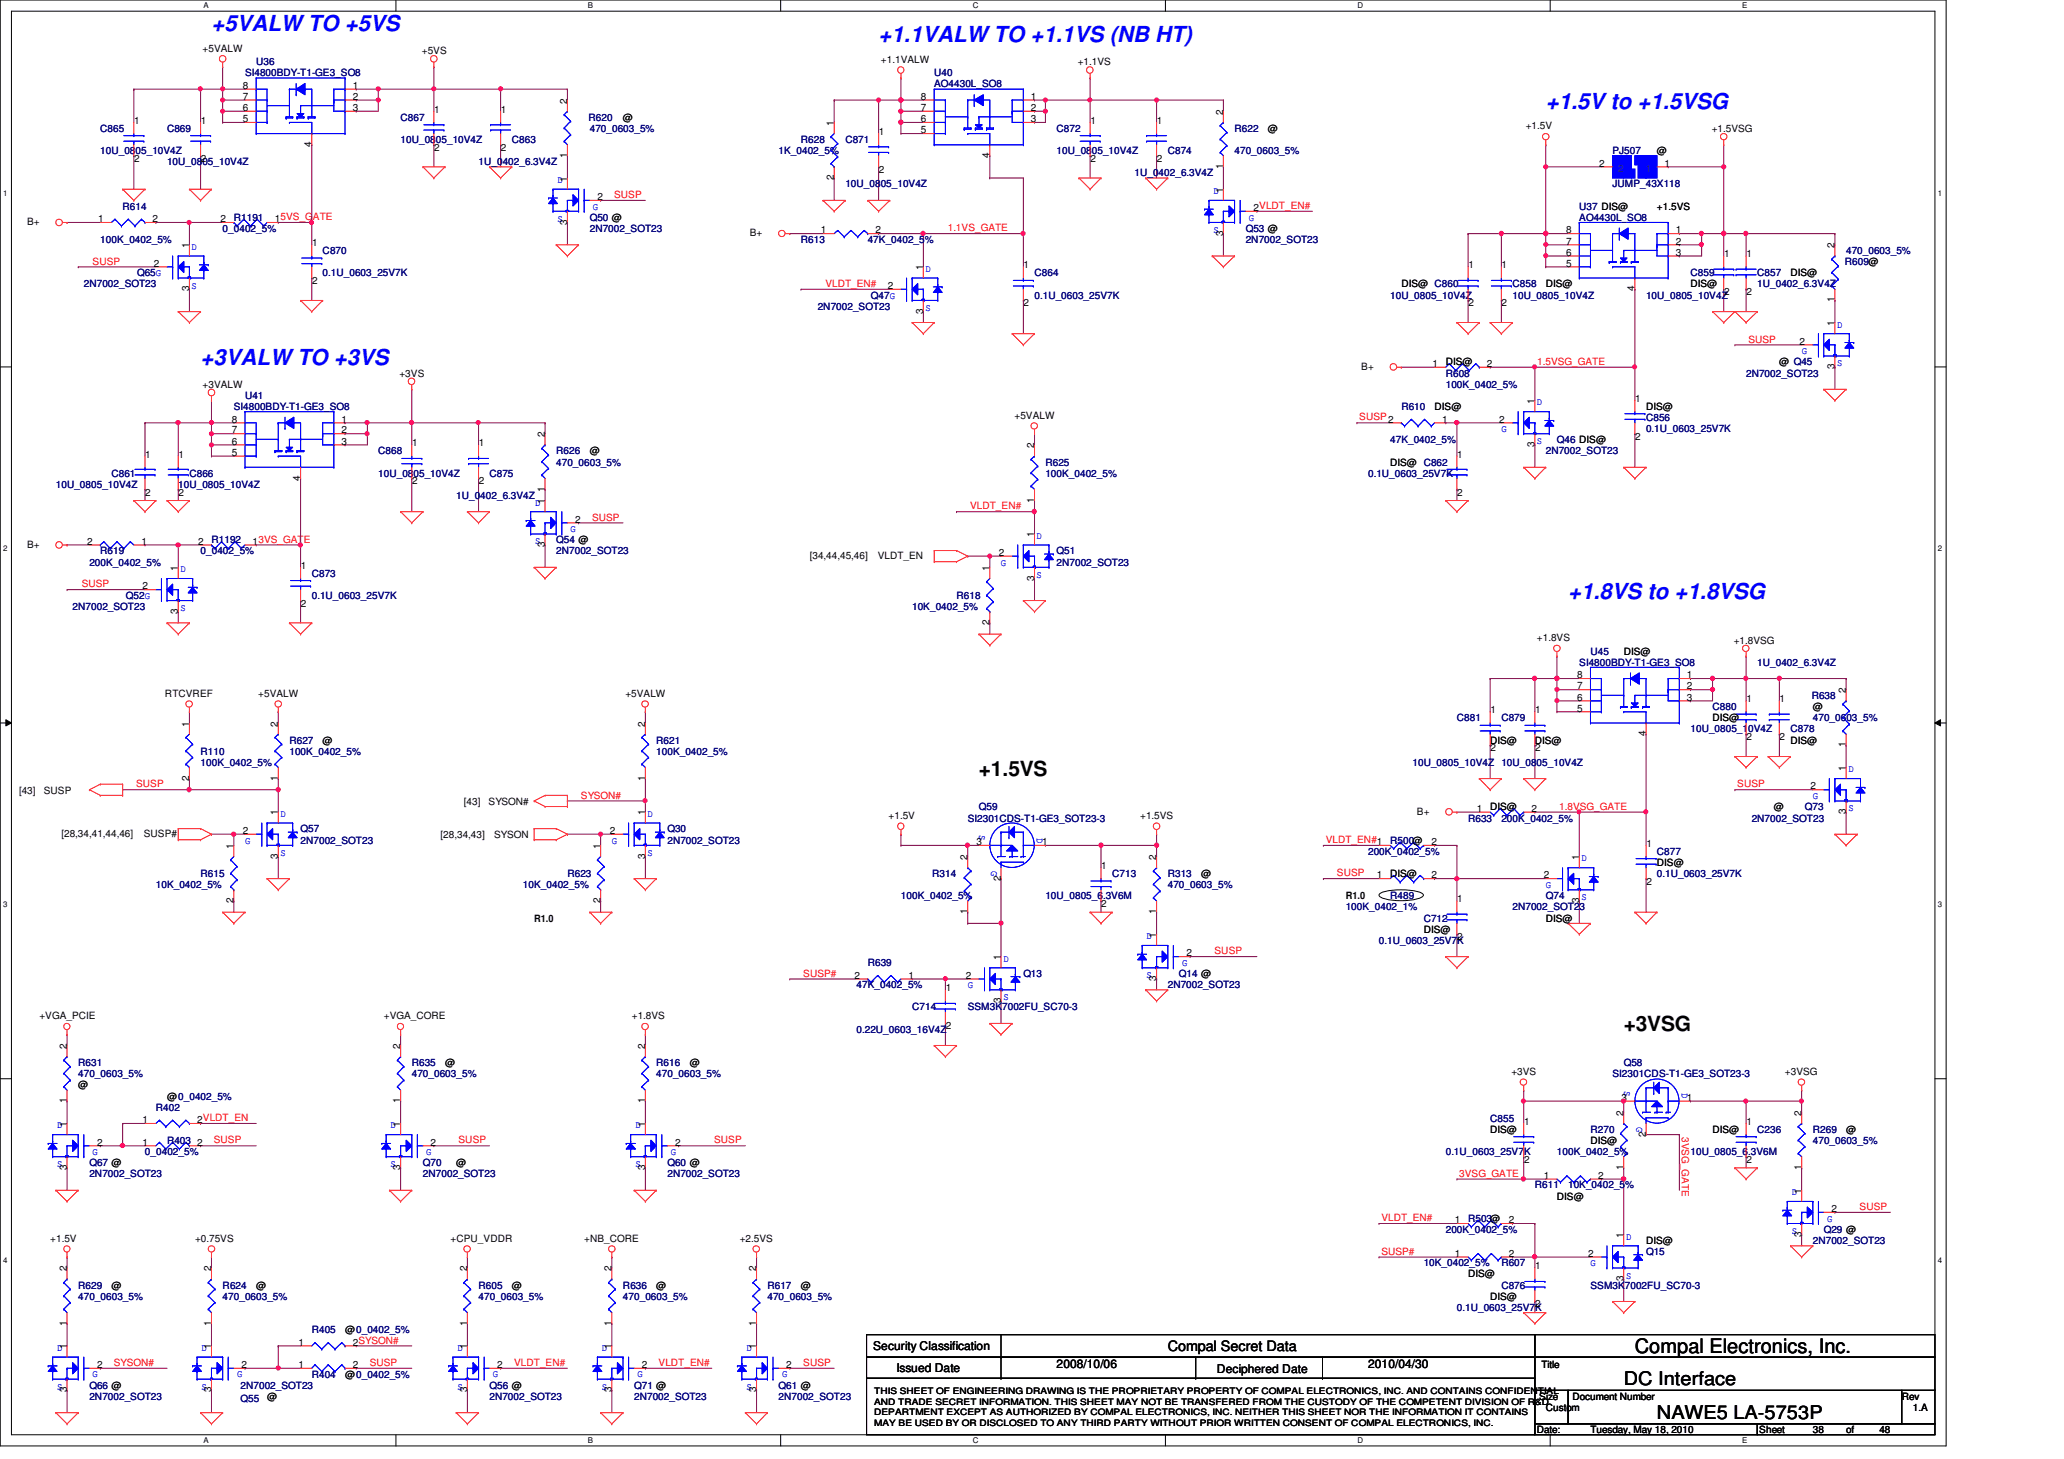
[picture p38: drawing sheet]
<svg xmlns="http://www.w3.org/2000/svg" width="297mm" height="210mm" viewBox="0 0 297 210" stroke-linecap="round" stroke-linejoin="round" font-family="sans-serif">
<defs><g id="words">
<g font-size="3.2" fill="#00f">
<text x="30.4" y="4.5">+5VALW TO +5VS</text>
<text x="126.4" y="6.1">+1.1VALW TO +1.1VS (NB HT)</text>
<text x="222.5" y="15.7">+1.5V to +1.5VSG</text>
<text x="28.9" y="52.5">+3VALW TO +3VS</text>
<text x="225.7" y="86.1">+1.8VS to +1.8VSG</text>
</g>
<g font-size="3">
<text x="140.9" y="111.6">+1.5VS</text>
<text x="233.7" y="148.4">+3VSG</text>
</g>
<text font-size="2.9" x="235.3" y="194.6">Compal Electronics, Inc.</text>
<g font-size="2.7">
<text x="233.7" y="199.3">DC Interface</text>
<text x="238.5" y="204.1">NAWE5 LA-5753P</text>
</g>
<text font-size="2.1" x="168.1" y="194.4">Compal Secret Data</text>
<g font-size="1.7">
<text x="125.7" y="194.3">Security Classification</text>
<text x="129" y="197.3">Issued Date</text>
<text x="152.1" y="196.8">2008/10/06</text>
<text x="175.1" y="197.5">Deciphered Date</text>
<text x="196.9" y="196.8">2010/04/30</text>
</g>
<g font-size="1.4">
<text x="29.2" y="7.5">+5VALW</text>
<text x="60.7" y="7.7">+5VS</text>
<text x="126.8" y="9.1">+1.1VALW</text>
<text x="155.1" y="9.4">+1.1VS</text>
<text x="19.3" y="17.8">1</text>
<text x="28.9" y="17.8">1</text>
<text x="35" y="16">6</text>
<text x="35" y="17.6">5</text>
<text x="35" y="14.4">7</text>
<text x="35" y="12.8">8</text>
<text x="50.8" y="16">3</text>
<text x="50.8" y="14.4">2</text>
<text x="50.8" y="12.8">1</text>
<text x="62.5" y="16.2">1</text>
<text x="72.1" y="16.2">1</text>
<text x="81.6" y="14.9" transform="rotate(-90 81.6 14.9)">2</text>
<text x="89.7" y="17.4">@</text>
<text x="132.5" y="17.6">6</text>
<text x="132.5" y="16">7</text>
<text x="132.5" y="14.4">8</text>
<text x="148.4" y="16">2</text>
<text x="148.4" y="14.4">1</text>
<text x="148.4" y="17.6">3</text>
<text x="156.9" y="17.8">1</text>
<text x="166.5" y="17.8">1</text>
<text x="176" y="16.5" transform="rotate(-90 176 16.5)">2</text>
<text x="19.3" y="23.3">2</text>
<text x="28.9" y="23.3">2</text>
<text x="44.8" y="21.1" transform="rotate(-90 44.8 21.1)">4</text>
<text x="62.5" y="21.7">2</text>
<text x="72.1" y="21.7">2</text>
<text x="81.6" y="22.7" transform="rotate(-90 81.6 22.7)">1</text>
<text x="120" y="18.1" transform="rotate(-90 120 18.1)">1</text>
<text x="126.5" y="19.4">1</text>
<text x="132.5" y="19.2">5</text>
<text x="142.4" y="22.7" transform="rotate(-90 142.4 22.7)">4</text>
<text x="156.9" y="23.3">2</text>
<text x="166.5" y="23.3">2</text>
<text x="182.5" y="19">@</text>
<text x="219.6" y="18.6">+1.5V</text>
<text x="230.2" y="24">2</text>
<text x="238.5" y="22.2">@</text>
<text x="239.6" y="24">1</text>
<text x="246.3" y="19">+1.5VSG</text>
<text x="81.6" y="26.1" transform="rotate(-90 81.6 26.1)">1</text>
<text x="86" y="28.8">2</text>
<text x="120" y="25.9" transform="rotate(-90 120 25.9)">2</text>
<text x="126.5" y="24.8">2</text>
<text x="176" y="27.7" transform="rotate(-90 176 27.7)">1</text>
<text x="176" y="24.3" transform="rotate(-90 176 24.3)">1</text>
<text x="3.9" y="32.4">B+</text>
<text x="14.1" y="32">1</text>
<text x="22" y="32">2</text>
<text x="27.2" y="35.7" transform="rotate(-90 27.2 35.7)">1</text>
<text x="31.7" y="32">2</text>
<text x="39.5" y="32">15VS_GATE</text>
<text x="44.9" y="35.4">1</text>
<text x="81.6" y="32.3" transform="rotate(-90 81.6 32.3)">3</text>
<text x="107.9" y="34">B+</text>
<text x="118.1" y="33.6">1</text>
<text x="126" y="33.6">2</text>
<text x="176" y="33.9" transform="rotate(-90 176 33.9)">3</text>
<text x="180.4" y="30.4">2VLDT_EN#</text>
<text x="225.4" y="35.2">7</text>
<text x="225.4" y="33.6">8</text>
<text x="238.5" y="30.2">+1.5VS</text>
<text x="241.2" y="35.2">2</text>
<text x="241.2" y="33.6">1</text>
<text x="264" y="35.7" transform="rotate(-90 264 35.7)">2</text>
<text x="22.1" y="38.4">2</text>
<text x="27.2" y="41.9" transform="rotate(-90 27.2 41.9)">3</text>
<text x="44.9" y="40.9">2</text>
<text x="127.8" y="41.6">2</text>
<text x="132.8" y="38.9" transform="rotate(-90 132.8 38.9)">1</text>
<text x="147.3" y="38.6">1</text>
<text x="201.7" y="41.4">DIS@ C860</text>
<text x="211.3" y="38.6">1</text>
<text x="216.1" y="38.6">1</text>
<text x="222.5" y="41.4">DIS@</text>
<text x="225.4" y="36.8">6</text>
<text x="225.4" y="38.4">5</text>
<text x="235.2" y="41.9" transform="rotate(-90 235.2 41.9)">4</text>
<text x="241.2" y="36.8">3</text>
<text x="243.3" y="41.4">DIS@</text>
<text x="248.1" y="37">1</text>
<text x="251.3" y="37">1</text>
<text x="257.7" y="39.8">DIS@</text>
<text x="132.8" y="45.1" transform="rotate(-90 132.8 45.1)">3</text>
<text x="147.3" y="44.1">2</text>
<text x="211.3" y="44.1">2</text>
<text x="216.1" y="44.1">2</text>
<text x="248.1" y="42.5">2</text>
<text x="251.3" y="42.5">2</text>
<text x="264" y="46.9" transform="rotate(-90 264 46.9)">1</text>
<text x="264" y="43.5" transform="rotate(-90 264 43.5)">1</text>
<text x="195.9" y="53.2">B+</text>
<text x="206.2" y="52.8">1</text>
<text x="208.1" y="52.6">DIS@</text>
<text x="214" y="52.8">2</text>
<text x="256.1" y="52.6">@ Q45</text>
<text x="259" y="49.6">2</text>
<text x="264" y="53.1" transform="rotate(-90 264 53.1)">3</text>
<text x="29.2" y="55.8">+3VALW</text>
<text x="57.5" y="54.2">+3VS</text>
<text x="206.5" y="59">DIS@</text>
<text x="220.8" y="58.1" transform="rotate(-90 220.8 58.1)">1</text>
<text x="235.3" y="57.8">1</text>
<text x="236.9" y="59">DIS@</text>
<text x="20.9" y="65.8">1</text>
<text x="25.7" y="65.8">1</text>
<text x="33.4" y="64">6</text>
<text x="33.4" y="65.6">5</text>
<text x="33.4" y="62.4">7</text>
<text x="33.4" y="60.8">8</text>
<text x="49.1" y="64">3</text>
<text x="49.1" y="62.4">2</text>
<text x="49.1" y="60.8">1</text>
<text x="59.3" y="64.2">1</text>
<text x="68.9" y="64.2">1</text>
<text x="78.4" y="62.9" transform="rotate(-90 78.4 62.9)">2</text>
<text x="84.9" y="65.4">@</text>
<text x="146" y="60.2">+5VALW</text>
<text x="148.8" y="64.5" transform="rotate(-90 148.8 64.5)">2</text>
<text x="207.6" y="60.8">1</text>
<text x="209.7" y="65.8">1</text>
<text x="215.8" y="60.8">2</text>
<text x="220.8" y="64.3" transform="rotate(-90 220.8 64.3)">3</text>
<text x="235.3" y="63.3">2</text>
<text x="20.9" y="71.3">2</text>
<text x="25.7" y="71.3">2</text>
<text x="43.2" y="69.1" transform="rotate(-90 43.2 69.1)">4</text>
<text x="59.3" y="69.7">2</text>
<text x="68.9" y="69.7">2</text>
<text x="78.4" y="70.7" transform="rotate(-90 78.4 70.7)">1</text>
<text x="200.1" y="67">DIS@ C862</text>
<text x="209.7" y="71.3">2</text>
<text x="78.4" y="72.5" transform="rotate(-90 78.4 72.5)">1</text>
<text x="82.8" y="75.2">2</text>
<text x="148.8" y="77.3" transform="rotate(-90 148.8 77.3)">1</text>
<text x="148.8" y="72.3" transform="rotate(-90 148.8 72.3)">1</text>
<text x="3.9" y="78.8">B+</text>
<text x="12.5" y="78.4">2</text>
<text x="20.4" y="78.4">1</text>
<text x="25.6" y="82.1" transform="rotate(-90 25.6 82.1)">1</text>
<text x="28.5" y="78.4">2</text>
<text x="36.4" y="78.4">13VS_GATE</text>
<text x="43.3" y="81.8">1</text>
<text x="78.4" y="78.7" transform="rotate(-90 78.4 78.7)">3</text>
<text x="116.5" y="80.4">[34,44,45,46]</text>
<text x="126.3" y="80.4">VLDT_EN</text>
<text x="142.4" y="82.1" transform="rotate(-90 142.4 82.1)">1</text>
<text x="143.8" y="80">2</text>
<text x="148.8" y="83.5" transform="rotate(-90 148.8 83.5)">3</text>
<text x="20.5" y="84.8">2</text>
<text x="25.6" y="88.3" transform="rotate(-90 25.6 88.3)">3</text>
<text x="43.3" y="87.3">2</text>
<text x="142.4" y="89.9" transform="rotate(-90 142.4 89.9)">2</text>
<text x="221.2" y="92.2">+1.8VS</text>
<text x="233.7" y="94.2">DIS@</text>
<text x="249.5" y="92.6">+1.8VSG</text>
<text x="23.7" y="100.2">RTCVREF</text>
<text x="37.2" y="100.2">+5VALW</text>
<text x="90" y="100.2">+5VALW</text>
<text x="227" y="100.8">6</text>
<text x="227" y="99.2">7</text>
<text x="227" y="97.6">8</text>
<text x="242.8" y="100.8">3</text>
<text x="242.8" y="99.2">2</text>
<text x="242.8" y="97.6">1</text>
<text x="251.3" y="101">1</text>
<text x="256.1" y="101">1</text>
<text x="265.6" y="99.7" transform="rotate(-90 265.6 99.7)">2</text>
<text x="27.2" y="104.5" transform="rotate(-90 27.2 104.5)">1</text>
<text x="40" y="104.5" transform="rotate(-90 40 104.5)">2</text>
<text x="46.4" y="107">@</text>
<text x="92.8" y="104.5" transform="rotate(-90 92.8 104.5)">2</text>
<text x="214.5" y="107">DIS@</text>
<text x="214.5" y="102.6">1</text>
<text x="220.9" y="107">DIS@</text>
<text x="220.9" y="102.6">1</text>
<text x="227" y="102.4">5</text>
<text x="236.9" y="105.9" transform="rotate(-90 236.9 105.9)">4</text>
<text x="246.5" y="103.8">DIS@</text>
<text x="251.3" y="106.5">2</text>
<text x="256.1" y="106.5">2</text>
<text x="257.7" y="107">DIS@</text>
<text x="260.9" y="102.2">@</text>
<text x="265.6" y="107.5" transform="rotate(-90 265.6 107.5)">1</text>
<text x="27.2" y="112.3" transform="rotate(-90 27.2 112.3)">2</text>
<text x="40" y="112.3" transform="rotate(-90 40 112.3)">1</text>
<text x="92.8" y="112.3" transform="rotate(-90 92.8 112.3)">1</text>
<text x="214.5" y="108.1">2</text>
<text x="220.9" y="108.1">2</text>
<text x="260.6" y="113.6">2</text>
<text x="265.6" y="110.9" transform="rotate(-90 265.6 110.9)">1</text>
<text x="2.7" y="114.2">[43]</text>
<text x="6.3" y="114.2">SUSP</text>
<text x="35" y="120">2</text>
<text x="40" y="117.3" transform="rotate(-90 40 117.3)">1</text>
<text x="66.8" y="115.8">[43]</text>
<text x="70.3" y="115.8">SYSON#</text>
<text x="87.8" y="120">2</text>
<text x="92.8" y="117.3" transform="rotate(-90 92.8 117.3)">1</text>
<text x="127.9" y="117.9">+1.5V</text>
<text x="164.1" y="117.9">+1.5VS</text>
<text x="203.9" y="117.2">B+</text>
<text x="212.6" y="116.8">1</text>
<text x="214.5" y="116.6">DIS@</text>
<text x="220.4" y="116.8">2</text>
<text x="255.3" y="116.6">@</text>
<text x="265.6" y="117.1" transform="rotate(-90 265.6 117.1)">3</text>
<text x="8.8" y="120.4">[28,34,41,44,46]</text>
<text x="20.7" y="120.4">SUSP#</text>
<text x="33.6" y="122.1" transform="rotate(-90 33.6 122.1)">1</text>
<text x="40" y="123.5" transform="rotate(-90 40 123.5)">3</text>
<text x="63.4" y="120.6">[28,34,43]</text>
<text x="71.1" y="120.6">SYSON</text>
<text x="86.4" y="122.1" transform="rotate(-90 86.4 122.1)">1</text>
<text x="92.8" y="123.5" transform="rotate(-90 92.8 123.5)">3</text>
<text x="139.2" y="123.7" transform="rotate(-90 139.2 123.7)">2</text>
<text x="140.5" y="121.6">3</text>
<text x="150" y="121.6">1</text>
<text x="158.5" y="125">1</text>
<text x="166.4" y="123.7" transform="rotate(-90 166.4 123.7)">2</text>
<text x="206" y="121.6">2</text>
<text x="227.2" y="123.7" transform="rotate(-90 227.2 123.7)">1</text>
<text x="236.9" y="121.8">1</text>
<text x="238.5" y="124.6">DIS@</text>
<text x="33.6" y="129.9" transform="rotate(-90 33.6 129.9)">2</text>
<text x="86.4" y="129.9" transform="rotate(-90 86.4 129.9)">2</text>
<text x="139.2" y="131.5" transform="rotate(-90 139.2 131.5)">1</text>
<text x="144" y="126.7" transform="rotate(-90 144 126.7)">2</text>
<text x="158.5" y="130.5">2</text>
<text x="166.4" y="131.5" transform="rotate(-90 166.4 131.5)">1</text>
<text x="172.9" y="126.2">@</text>
<text x="193.7" y="129.4">R1.0</text>
<text x="198.2" y="126.4">1</text>
<text x="200.1" y="126.2">DIS@</text>
<text x="206" y="126.4">2</text>
<text x="209.7" y="129.8">1</text>
<text x="222.2" y="126.4">2</text>
<text x="227.2" y="129.9" transform="rotate(-90 227.2 129.9)">3</text>
<text x="236.9" y="127.3">2</text>
<text x="76.9" y="132.6">R1.0</text>
<text x="166.4" y="134.9" transform="rotate(-90 166.4 134.9)">1</text>
<text x="170.8" y="137.6">2</text>
<text x="204.9" y="134.2">DIS@</text>
<text x="209.7" y="135.3">2</text>
<text x="222.5" y="132.6">DIS@</text>
<text x="123" y="140.8">2</text>
<text x="130.8" y="140.8">1</text>
<text x="136.1" y="142.6">1</text>
<text x="139" y="140.8">2</text>
<text x="144" y="138.1" transform="rotate(-90 144 138.1)">1</text>
<text x="166.4" y="141.1" transform="rotate(-90 166.4 141.1)">3</text>
<text x="5.7" y="146.6">+VGA_PCIE</text>
<text x="55.2" y="146.6">+VGA_CORE</text>
<text x="90.9" y="146.6">+1.8VS</text>
<text x="136.1" y="148.1">2</text>
<text x="144" y="144.3" transform="rotate(-90 144 144.3)">3</text>
<text x="9.6" y="150.9" transform="rotate(-90 9.6 150.9)">2</text>
<text x="57.6" y="150.9" transform="rotate(-90 57.6 150.9)">2</text>
<text x="64" y="153.4">@</text>
<text x="92.8" y="150.9" transform="rotate(-90 92.8 150.9)">2</text>
<text x="99.3" y="153.4">@</text>
<text x="217.5" y="154.6">+3VS</text>
<text x="256.9" y="154.6">+3VSG</text>
<text x="9.6" y="158.7" transform="rotate(-90 9.6 158.7)">1</text>
<text x="11.3" y="156.6">@</text>
<text x="20.5" y="161.6">1</text>
<text x="24" y="158.2">@0_0402_5%</text>
<text x="28.4" y="161.6">2VLDT_EN</text>
<text x="57.6" y="158.7" transform="rotate(-90 57.6 158.7)">1</text>
<text x="92.8" y="158.7" transform="rotate(-90 92.8 158.7)">1</text>
<text x="219.3" y="161.8">1</text>
<text x="233.4" y="158.4">3</text>
<text x="233.6" y="160.5" transform="rotate(-90 233.6 160.5)">2</text>
<text x="242.8" y="158.4">1</text>
<text x="251.3" y="161.8">1</text>
<text x="259.2" y="160.5" transform="rotate(-90 259.2 160.5)">2</text>
<text x="9.6" y="162.1" transform="rotate(-90 9.6 162.1)">1</text>
<text x="14" y="164.8">2</text>
<text x="20.5" y="164.8">1</text>
<text x="28.4" y="164.8">2</text>
<text x="57.6" y="162.1" transform="rotate(-90 57.6 162.1)">1</text>
<text x="62" y="164.8">2</text>
<text x="65.7" y="167.8">@</text>
<text x="92.8" y="162.1" transform="rotate(-90 92.8 162.1)">1</text>
<text x="97.2" y="164.8">2</text>
<text x="214.5" y="163">DIS@</text>
<text x="219.3" y="167.3">2</text>
<text x="228.9" y="164.6">DIS@</text>
<text x="236.9" y="163.5" transform="rotate(-90 236.9 163.5)">2</text>
<text x="246.5" y="163">DIS@</text>
<text x="251.3" y="167.3">2</text>
<text x="265.7" y="163">@</text>
<text x="9.6" y="168.3" transform="rotate(-90 9.6 168.3)">3</text>
<text x="57.6" y="168.3" transform="rotate(-90 57.6 168.3)">3</text>
<text x="92.8" y="168.3" transform="rotate(-90 92.8 168.3)">3</text>
<text x="222.2" y="169.6">1</text>
<text x="224.1" y="172.6">DIS@</text>
<text x="230" y="169.6">2</text>
<text x="233.6" y="168.3" transform="rotate(-90 233.6 168.3)">1</text>
<text x="259.2" y="171.7" transform="rotate(-90 259.2 171.7)">1</text>
<text x="259.2" y="168.3" transform="rotate(-90 259.2 168.3)">1</text>
<text x="7.2" y="178.6">+1.5V</text>
<text x="28.1" y="178.6">+0.75VS</text>
<text x="64.9" y="178.6">+CPU_VDDR</text>
<text x="84.1" y="178.6">+NB_CORE</text>
<text x="106.5" y="178.6">+2.5VS</text>
<text x="209.4" y="176">1</text>
<text x="217.2" y="176">2</text>
<text x="233.6" y="178.1" transform="rotate(-90 233.6 178.1)">1</text>
<text x="236.9" y="179">DIS@</text>
<text x="259.2" y="177.9" transform="rotate(-90 259.2 177.9)">3</text>
<text x="263.6" y="174.4">2</text>
<text x="9.6" y="182.9" transform="rotate(-90 9.6 182.9)">2</text>
<text x="16" y="185.4">@</text>
<text x="30.4" y="182.9" transform="rotate(-90 30.4 182.9)">2</text>
<text x="36.9" y="185.4">@</text>
<text x="67.2" y="182.9" transform="rotate(-90 67.2 182.9)">2</text>
<text x="73.7" y="185.4">@</text>
<text x="88" y="182.9" transform="rotate(-90 88 182.9)">2</text>
<text x="94.4" y="185.4">@</text>
<text x="108.8" y="182.9" transform="rotate(-90 108.8 182.9)">2</text>
<text x="115.3" y="185.4">@</text>
<text x="209.4" y="180.8">1</text>
<text x="211.3" y="183.8">DIS@</text>
<text x="217.2" y="180.8">2</text>
<text x="220.9" y="182.6">1</text>
<text x="228.6" y="180.8">2</text>
<text x="233.6" y="184.3" transform="rotate(-90 233.6 184.3)">3</text>
<text x="9.6" y="190.8" transform="rotate(-90 9.6 190.8)">1</text>
<text x="30.4" y="190.8" transform="rotate(-90 30.4 190.8)">1</text>
<text x="49.7" y="191.8">@0_0402_5%</text>
<text x="67.2" y="190.8" transform="rotate(-90 67.2 190.8)">1</text>
<text x="88" y="190.8" transform="rotate(-90 88 190.8)">1</text>
<text x="108.8" y="190.8" transform="rotate(-90 108.8 190.8)">1</text>
<text x="214.5" y="187">DIS@</text>
<text x="220.9" y="188.1">2</text>
<text x="9.6" y="194.1" transform="rotate(-90 9.6 194.1)">1</text>
<text x="14" y="196.8">2</text>
<text x="30.4" y="194.1" transform="rotate(-90 30.4 194.1)">1</text>
<text x="34.8" y="196.8">2</text>
<text x="43" y="193.6">1</text>
<text x="43" y="196.8">1</text>
<text x="50.8" y="193.6">2SYSON#</text>
<text x="50.8" y="196.8">2</text>
<text x="67.2" y="194.1" transform="rotate(-90 67.2 194.1)">1</text>
<text x="71.5" y="196.8">2</text>
<text x="88" y="194.1" transform="rotate(-90 88 194.1)">1</text>
<text x="92.4" y="196.8">2</text>
<text x="108.8" y="194.1" transform="rotate(-90 108.8 194.1)">1</text>
<text x="113.2" y="196.8">2</text>
<text x="221.8" y="196.8">Title</text>
<text x="9.6" y="200.3" transform="rotate(-90 9.6 200.3)">3</text>
<text x="30.4" y="200.3" transform="rotate(-90 30.4 200.3)">3</text>
<text x="38.4" y="201.4">@</text>
<text x="49.7" y="198.2">@0_0402_5%</text>
<text x="67.2" y="200.3" transform="rotate(-90 67.2 200.3)">3</text>
<text x="88" y="200.3" transform="rotate(-90 88 200.3)">3</text>
<text x="108.8" y="200.3" transform="rotate(-90 108.8 200.3)">3</text>
<text x="221.5" y="201.4">Size</text>
<text x="222.5" y="203">Custom</text>
<text x="226.3" y="201.4">Document Number</text>
<text x="273.7" y="201.4">Rev</text>
<text x="275.3" y="203">1.A</text>
<text x="221.2" y="206.2">Date:</text>
<text x="228.9" y="206.2">Tuesday, May 18, 2010</text>
<text x="253.2" y="206.2">Sheet</text>
<text x="260.9" y="206.2">38</text>
<text x="265.7" y="206.2">of</text>
<text x="270.5" y="206.2">48</text>
</g>
<g font-size="1.4" fill="#000080">
<text x="35.3" y="11">SI4800BDY-T1-GE3_SO8</text>
<text x="36.9" y="9.4">U36</text>
<text x="134.4" y="11">U40</text>
<text x="57.7" y="17.4">C867</text>
<text x="84.7" y="17.4">R620</text>
<text x="134.4" y="12.6">AO4430L_SO8</text>
<text x="14.4" y="19">C865</text>
<text x="14.4" y="22.2">10U_0805_10V4Z</text>
<text x="24" y="19">C869</text>
<text x="24" y="23.7">10U_0805_10V4Z</text>
<text x="57.7" y="20.6">10U_0805_10V4Z</text>
<text x="68.9" y="23.7">1U_0402_6.3V4Z</text>
<text x="73.7" y="20.6">C863</text>
<text x="84.9" y="19">470_0603_5%</text>
<text x="112.1" y="22.2">1K_0402_5%</text>
<text x="115.3" y="20.6">R628</text>
<text x="121.7" y="20.6">C871</text>
<text x="152.1" y="19">C872</text>
<text x="152.1" y="22.2">10U_0805_10V4Z</text>
<text x="168.1" y="22.2">C874</text>
<text x="177.7" y="19">R622</text>
<text x="177.7" y="22.2">470_0603_5%</text>
<text x="232.1" y="22.2">PJ507</text>
<text x="121.7" y="27">10U_0805_10V4Z</text>
<text x="163.3" y="25.4">1U_0402_6.3V4Z</text>
<text x="232.1" y="27">JUMP_43X118</text>
<text x="14.4" y="35">100K_0402_5%</text>
<text x="17.6" y="30.2">R614</text>
<text x="32" y="33.4">0_0402_5%</text>
<text x="33.7" y="31.7">R1191</text>
<text x="84.9" y="31.7">Q50 @</text>
<text x="84.9" y="33.4">2N7002_SOT23</text>
<text x="115.3" y="35">R613</text>
<text x="124.9" y="35">47K_0402_5%</text>
<text x="179.3" y="33.4">Q53 @</text>
<text x="179.3" y="35">2N7002_SOT23</text>
<text x="227.3" y="30.2">U37 DIS@</text>
<text x="227.3" y="31.7">AO4430L_SO8</text>
<text x="12.1" y="41.4">2N7002_SOT23</text>
<text x="19.7" y="39.8">Q65G</text>
<text x="46.4" y="36.6">C870</text>
<text x="46.4" y="39.8">0.1U_0603_25V7K</text>
<text x="148.9" y="39.8">C864</text>
<text x="217.7" y="41.4">C858</text>
<text x="243.3" y="39.8">C859</text>
<text x="252.9" y="39.8">C857</text>
<text x="252.9" y="41.4">1U_0402_6.3V4Z</text>
<text x="265.5" y="38.2">R609@</text>
<text x="265.7" y="36.6">470_0603_5%</text>
<text x="117.7" y="44.6">2N7002_SOT23</text>
<text x="125.3" y="43">Q47G</text>
<text x="148.9" y="43">0.1U_0603_25V7K</text>
<text x="200.1" y="43">10U_0805_10V4Z</text>
<text x="217.7" y="43">10U_0805_10V4Z</text>
<text x="236.9" y="43">10U_0805_10V4Z</text>
<text x="33.7" y="59">SI4800BDY-T1-GE3_SO8</text>
<text x="35.3" y="57.4">U41</text>
<text x="201.7" y="59">R610</text>
<text x="208.1" y="54.2">R608</text>
<text x="208.1" y="55.8">100K_0402_5%</text>
<text x="251.3" y="54.2">2N7002_SOT23</text>
<text x="54.4" y="65.4">C868</text>
<text x="80" y="65.4">R626</text>
<text x="200.1" y="63.8">47K_0402_5%</text>
<text x="222.5" y="65.4">2N7002_SOT23</text>
<text x="224.1" y="63.8">Q46 DIS@</text>
<text x="236.9" y="60.6">C856</text>
<text x="236.9" y="62.2">0.1U_0603_25V7K</text>
<text x="8" y="70.2">10U_0805_10V4Z</text>
<text x="16" y="68.6">C861</text>
<text x="25.7" y="70.2">10U_0805_10V4Z</text>
<text x="27.3" y="68.6">C866</text>
<text x="54.4" y="68.6">10U_0805_10V4Z</text>
<text x="65.7" y="71.8">1U_0402_6.3V4Z</text>
<text x="70.4" y="68.6">C875</text>
<text x="80" y="67">470_0603_5%</text>
<text x="150.4" y="67">R625</text>
<text x="150.4" y="68.6">100K_0402_5%</text>
<text x="196.9" y="68.6">0.1U_0603_25V7K</text>
<text x="12.9" y="81.4">200K_0402_5%</text>
<text x="14.4" y="79.8">R619</text>
<text x="28.9" y="79.8">0_0402_5%</text>
<text x="30.4" y="78.2">R1192</text>
<text x="44.9" y="83">C873</text>
<text x="80" y="78.2">Q54 @</text>
<text x="80" y="79.8">2N7002_SOT23</text>
<text x="152.1" y="79.8">Q51</text>
<text x="152.1" y="81.4">2N7002_SOT23</text>
<text x="10.5" y="87.8">2N7002_SOT23</text>
<text x="18.1" y="86.2">Q52G</text>
<text x="44.9" y="86.2">0.1U_0603_25V7K</text>
<text x="131.3" y="87.8">10K_0402_5%</text>
<text x="137.7" y="86.2">R618</text>
<text x="227.3" y="95.8">SI4800BDY-T1-GE3_SO8</text>
<text x="228.9" y="94.2">U45</text>
<text x="252.9" y="95.8">1U_0402_6.3V4Z</text>
<text x="260.7" y="100.6">R638</text>
<text x="41.7" y="107">R627</text>
<text x="94.4" y="107">R621</text>
<text x="209.7" y="103.8">C881</text>
<text x="216.1" y="103.8">C879</text>
<text x="243.3" y="105.4">10U_0805_10V4Z</text>
<text x="246.5" y="102.2">C880</text>
<text x="257.7" y="105.4">C878</text>
<text x="260.9" y="103.8">470_0603_5%</text>
<text x="28.9" y="108.6">R110</text>
<text x="28.9" y="110.2">100K_0402_5%</text>
<text x="41.7" y="108.6">100K_0402_5%</text>
<text x="94.4" y="108.6">100K_0402_5%</text>
<text x="203.3" y="110.2">10U_0805_10V4Z</text>
<text x="216.1" y="110.2">10U_0805_10V4Z</text>
<text x="43.3" y="119.8">Q57</text>
<text x="96.1" y="119.8">Q30</text>
<text x="139.3" y="118.2">SI2301CDS-T1-GE3_SOT23-3</text>
<text x="140.9" y="116.6">Q59</text>
<text x="211.3" y="118.2">R633</text>
<text x="216.1" y="118.2">200K_0402_5%</text>
<text x="252.1" y="118.2">2N7002_SOT23</text>
<text x="259.8" y="116.6">Q73</text>
<text x="43.3" y="121.4">2N7002_SOT23</text>
<text x="96.1" y="121.4">2N7002_SOT23</text>
<text x="196.9" y="123">200K_0402_5%</text>
<text x="200.1" y="121.4">R500@</text>
<text x="238.5" y="123">C877</text>
<text x="22.4" y="127.8">10K_0402_5%</text>
<text x="28.9" y="126.2">R615</text>
<text x="75.3" y="127.8">10K_0402_5%</text>
<text x="81.7" y="126.2">R623</text>
<text x="129.7" y="129.4">100K_0402_5%</text>
<text x="134.2" y="126.2">R314</text>
<text x="150.4" y="129.4">10U_0805_6.3V6M</text>
<text x="160.1" y="126.2">C713</text>
<text x="168.1" y="126.2">R313</text>
<text x="168.1" y="127.8">470_0603_5%</text>
<text x="193.7" y="131">100K_0402_1%</text>
<text x="200.1" y="129.4">R489</text>
<text x="217.7" y="131">2N7002_SOT23</text>
<text x="222.5" y="129.4">Q74</text>
<text x="238.5" y="126.2">0.1U_0603_25V7K</text>
<text x="198.5" y="135.8">0.1U_0603_25V7K</text>
<text x="204.9" y="132.6">C712</text>
<text x="123.3" y="142.2">47K_0402_5%</text>
<text x="124.9" y="139">R639</text>
<text x="147.3" y="140.6">Q13</text>
<text x="168.1" y="142.2">2N7002_SOT23</text>
<text x="169.7" y="140.6">Q14 @</text>
<text x="123.3" y="148.6">0.22U_0603_16V4Z</text>
<text x="131.3" y="145.4">C714</text>
<text x="139.3" y="145.4">SSM3K7002FU_SC70-3</text>
<text x="11.3" y="153.4">R631</text>
<text x="11.3" y="155">470_0603_5%</text>
<text x="59.3" y="153.4">R635</text>
<text x="59.3" y="155">470_0603_5%</text>
<text x="94.4" y="153.4">R616</text>
<text x="94.4" y="155">470_0603_5%</text>
<text x="232.1" y="155">SI2301CDS-T1-GE3_SOT23-3</text>
<text x="233.7" y="153.4">Q58</text>
<text x="22.4" y="159.8">R402</text>
<text x="214.5" y="161.4">C855</text>
<text x="12.9" y="167.8">Q67 @</text>
<text x="20.9" y="166.2">0_0402_5%</text>
<text x="24" y="164.6">R403</text>
<text x="60.9" y="167.8">Q70</text>
<text x="96.1" y="167.8">Q60 @</text>
<text x="208.1" y="166.2">0.1U_0603_25V7K</text>
<text x="224.1" y="166.2">100K_0402_5%</text>
<text x="228.9" y="163">R270</text>
<text x="243.3" y="166.2">10U_0805_6.3V6M</text>
<text x="252.9" y="163">C236</text>
<text x="260.9" y="163">R269</text>
<text x="260.9" y="164.6">470_0603_5%</text>
<text x="12.9" y="169.4">2N7002_SOT23</text>
<text x="60.9" y="169.4">2N7002_SOT23</text>
<text x="96.1" y="169.4">2N7002_SOT23</text>
<text x="220.9" y="171">R611</text>
<text x="225.7" y="171">10K_0402_5%</text>
<text x="208.1" y="177.4">200K_0402_5%</text>
<text x="211.3" y="175.8">R503@</text>
<text x="260.9" y="179">2N7002_SOT23</text>
<text x="262.5" y="177.4">Q29 @</text>
<text x="11.3" y="185.4">R629</text>
<text x="32" y="185.4">R624</text>
<text x="68.9" y="185.4">R605</text>
<text x="89.7" y="185.4">R636</text>
<text x="110.4" y="185.4">R617</text>
<text x="204.9" y="182.2">10K_0402_5%</text>
<text x="216.1" y="182.2">R607</text>
<text x="216.1" y="185.4">C876</text>
<text x="228.9" y="185.4">SSM3K7002FU_SC70-3</text>
<text x="236.9" y="180.6">Q15</text>
<text x="11.3" y="187">470_0603_5%</text>
<text x="32" y="187">470_0603_5%</text>
<text x="44.9" y="191.8">R405</text>
<text x="68.9" y="187">470_0603_5%</text>
<text x="89.7" y="187">470_0603_5%</text>
<text x="110.4" y="187">470_0603_5%</text>
<text x="209.7" y="188.6">0.1U_0603_25V7K</text>
<text x="12.9" y="199.8">Q66 @</text>
<text x="12.9" y="201.4">2N7002_SOT23</text>
<text x="34.6" y="201.7">Q55</text>
<text x="34.6" y="199.8">2N7002_SOT23</text>
<text x="44.9" y="198.2">R404</text>
<text x="70.4" y="199.8">Q56 @</text>
<text x="70.4" y="201.4">2N7002_SOT23</text>
<text x="91.3" y="199.8">Q71 @</text>
<text x="91.3" y="201.4">2N7002_SOT23</text>
<text x="112.1" y="199.8">Q61 @</text>
<text x="112.1" y="201.4">2N7002_SOT23</text>
</g>
<g font-size="1.4" fill="#00f">
<text x="80.2" y="26.3">D</text>
<text x="174.6" y="27.9">D</text>
<text x="27.6" y="35.9">D</text>
<text x="80.2" y="31.9">S</text>
<text x="85.3" y="30.1">G</text>
<text x="174.6" y="33.5">S</text>
<text x="179.7" y="31.7">G</text>
<text x="27.6" y="41.5">S</text>
<text x="133.2" y="39.1">D</text>
<text x="133.2" y="44.7">S</text>
<text x="264.4" y="47.1">D</text>
<text x="259.3" y="51">G</text>
<text x="264.4" y="52.7">S</text>
<text x="221.2" y="58.3">D</text>
<text x="216.1" y="62.1">G</text>
<text x="221.2" y="63.9">S</text>
<text x="77" y="72.7">D</text>
<text x="82.1" y="76.6">G</text>
<text x="149.2" y="77.5">D</text>
<text x="26" y="82.3">D</text>
<text x="77" y="78.3">S</text>
<text x="144.1" y="81.4">G</text>
<text x="149.2" y="83.1">S</text>
<text x="26" y="87.9">S</text>
<text x="266" y="111.1">D</text>
<text x="40.4" y="117.5">D</text>
<text x="93.2" y="117.5">D</text>
<text x="260.9" y="115">G</text>
<text x="266" y="116.7">S</text>
<text x="35.3" y="121.4">G</text>
<text x="40.4" y="123.1">S</text>
<text x="88" y="121.4">G</text>
<text x="93.2" y="123.1">S</text>
<text x="140.9" y="120.2" transform="rotate(90 140.9 120.2)">S</text>
<text x="142.7" y="125.3" transform="rotate(90 142.7 125.3)">G</text>
<text x="149.2" y="120.5" transform="rotate(90 149.2 120.5)">D</text>
<text x="227.6" y="123.9">D</text>
<text x="222.5" y="127.8">G</text>
<text x="227.6" y="129.5">S</text>
<text x="165" y="135.1">D</text>
<text x="139.3" y="142.2">G</text>
<text x="144.4" y="138.3">D</text>
<text x="144.4" y="143.9">S</text>
<text x="165" y="140.7">S</text>
<text x="170.1" y="139">G</text>
<text x="233.7" y="157" transform="rotate(90 233.7 157)">S</text>
<text x="242.1" y="157.3" transform="rotate(90 242.1 157.3)">D</text>
<text x="8.2" y="162.3">D</text>
<text x="8.2" y="167.9">S</text>
<text x="13.3" y="166.2">G</text>
<text x="56.2" y="162.3">D</text>
<text x="56.2" y="167.9">S</text>
<text x="61.3" y="166.2">G</text>
<text x="91.4" y="162.3">D</text>
<text x="91.4" y="167.9">S</text>
<text x="96.6" y="166.2">G</text>
<text x="235.5" y="162.1" transform="rotate(90 235.5 162.1)">G</text>
<text x="257.8" y="171.9">D</text>
<text x="234" y="178.4">D</text>
<text x="257.8" y="177.5">S</text>
<text x="263" y="175.8">G</text>
<text x="228.9" y="182.2">G</text>
<text x="234" y="183.9">S</text>
<text x="8.2" y="194.4">D</text>
<text x="29" y="194.4">D</text>
<text x="65.8" y="194.4">D</text>
<text x="86.6" y="194.4">D</text>
<text x="107.4" y="194.4">D</text>
<text x="8.2" y="199.9">S</text>
<text x="13.3" y="198.2">G</text>
<text x="29" y="199.9">S</text>
<text x="34.1" y="198.2">G</text>
<text x="65.8" y="199.9">S</text>
<text x="70.9" y="198.2">G</text>
<text x="86.6" y="199.9">S</text>
<text x="91.7" y="198.2">G</text>
<text x="107.4" y="199.9">S</text>
<text x="112.6" y="198.2">G</text>
</g>
<g font-size="1.4" fill="#f00">
<text x="88.4" y="28.5">SUSP</text>
<text x="136.4" y="33.3">1.1VS_GATE</text>
<text x="13.3" y="38.1">SUSP</text>
<text x="118.8" y="41.3">VLDT_EN#</text>
<text x="221.2" y="52.5">1.5VSG_GATE</text>
<text x="251.6" y="49.3">SUSP</text>
<text x="195.6" y="60.5">SUSP2</text>
<text x="85.2" y="74.9">SUSP</text>
<text x="139.6" y="73.3">VLDT_EN#</text>
<text x="11.8" y="84.5">SUSP</text>
<text x="19.6" y="113.3">SUSP</text>
<text x="250" y="113.3">SUSP</text>
<text x="83.6" y="114.9">SYSON#</text>
<text x="224.4" y="116.5">1.8VSG_GATE</text>
<text x="190.8" y="121.3">VLDT_EN#1</text>
<text x="192.4" y="126.1">SUSP</text>
<text x="174.8" y="137.3">SUSP</text>
<text x="115.6" y="140.5">SUSP#</text>
<text x="30.8" y="164.5">SUSP</text>
<text x="66" y="164.5">SUSP</text>
<text x="102.8" y="164.5">SUSP</text>
<text x="242" y="163.6" transform="rotate(90 242 163.6)">3VSG_GATE</text>
<text x="210" y="169.3">3VSG_GATE</text>
<text x="198.8" y="175.7">VLDT_EN#</text>
<text x="267.6" y="174.1">SUSP</text>
<text x="198.8" y="180.5">SUSP#</text>
<text x="16.4" y="196.5">SYSON#</text>
<text x="53.2" y="196.5">SUSP</text>
<text x="74" y="196.5">VLDT_EN#</text>
<text x="94.8" y="196.5">VLDT_EN#</text>
<text x="115.6" y="196.5">SUSP</text>
</g>
<g font-size="1.4" fill="#004080">
<text x="232.9" y="24.7">2</text>
<text x="236.9" y="24.7">1</text>
</g>
<g font-size="1.3">
<text x="125.8" y="200.6">THIS SHEET OF ENGINEERING DRAWING IS THE PROPRIETARY PROPERTY OF COMPAL ELECTRONICS, INC. AND CONTAINS CONFIDENTIAL</text>
<text x="125.8" y="202.1">AND TRADE SECRET INFORMATION. THIS SHEET MAY NOT BE TRANSFERED FROM THE CUSTODY OF THE COMPETENT DIVISION OF R&amp;D</text>
<text x="125.8" y="203.6">DEPARTMENT EXCEPT AS AUTHORIZED BY COMPAL ELECTRONICS, INC. NEITHER THIS SHEET NOR THE INFORMATION IT CONTAINS</text>
<text x="125.8" y="205.1">MAY BE USED BY OR DISCLOSED TO ANY THIRD PARTY WITHOUT PRIOR WRITTEN CONSENT OF COMPAL ELECTRONICS, INC.</text>
</g>
<g font-size="1.1">
<text x="29.3" y="1.1">A</text>
<text x="84.6" y="1.1">B</text>
<text x="140" y="1.1">C</text>
<text x="195.4" y="1.1">D</text>
<text x="250.7" y="1.1">E</text>
<text x=".5" y="28.2">1</text>
<text x="278.9" y="28.2">1</text>
<text x=".5" y="79.3">2</text>
<text x="278.9" y="79.3">2</text>
<text x=".5" y="130.6">3</text>
<text x="278.9" y="130.6">3</text>
<text x=".5" y="181.7">4</text>
<text x="278.9" y="181.7">4</text>
<text x="29.3" y="207.6">A</text>
<text x="84.6" y="207.6">B</text>
<text x="140" y="207.6">C</text>
<text x="195.4" y="207.6">D</text>
<text x="250.7" y="207.6">E</text>
</g>
</g></defs>
<path d="M0 0h280.1v208h-280.1zM1.6 1.6h276.9v204.8h-276.9z" fill="none" stroke="#000" stroke-width=".14"/>
<g fill="#fff">
<path d="M29.3 .2h.7v1.2h-.7z"/>
<path d="M29.3 206.6h.7v1.2h-.7z"/>
</g>
<path d="M57 0v1.6M57 206.4v1.6" fill="none" stroke="#000" stroke-width=".14"/>
<g fill="#fff">
<path d="M84.6 .2h.7v1.2h-.7z"/>
<path d="M84.6 206.6h.7v1.2h-.7z"/>
</g>
<path d="M112.3 0v1.6M112.3 206.4v1.6" fill="none" stroke="#000" stroke-width=".14"/>
<g fill="#fff">
<path d="M140 .2h.8v1.2h-.8z"/>
<path d="M140 206.6h.8v1.2h-.8z"/>
</g>
<path d="M167.7 0v1.6M167.7 206.4v1.6" fill="none" stroke="#000" stroke-width=".14"/>
<g fill="#fff">
<path d="M195.4 .2h.7v1.2h-.7z"/>
<path d="M195.4 206.6h.7v1.2h-.7z"/>
</g>
<path d="M223.1 0v1.6M223.1 206.4v1.6" fill="none" stroke="#000" stroke-width=".14"/>
<g fill="#fff">
<path d="M250.7 .2h.8v1.2h-.8z"/>
<path d="M250.7 206.6h.8v1.2h-.8z"/>
<path d="M.5 27.2h.6v1.2h-.6z"/>
<path d="M278.9 27.2h.6v1.2h-.6z"/>
<path d="M.5 78.4h.6v1.1h-.6z"/>
<path d="M278.9 78.4h.6v1.1h-.6z"/>
</g>
<path d="M0 52.8h1.6M278.5 52.8h1.6" fill="none" stroke="#000" stroke-width=".14"/>
<g fill="#fff">
<path d="M.5 129.6h.6v1.2h-.6z"/>
<path d="M278.9 129.6h.6v1.2h-.6z"/>
</g>
<path d="M0 104h1.6M.8 103.5l.8 .5-.8 .4zM278.5 104l.8-.5v.9zM278.5 104h1.6" fill="none" stroke="#000" stroke-width=".14"/>
<path d="M.8 103.5l.8 .5-.8 .4zM278.5 104l.8-.5v.9z" fill="#000"/>
<g fill="#fff">
<path d="M.5 180.8h.6v1.1h-.6z"/>
<path d="M278.9 180.8h.6v1.1h-.6z"/>
</g>
<path d="M0 155.2h1.6M278.5 155.2h1.6" fill="none" stroke="#000" stroke-width=".14"/>
<path d="M148.9 16h.1M148.9 16h1.5" fill="none" stroke="#800040" stroke-width=".14"/>
<circle cx="150.4" cy="16" r=".3" fill="#f0f"/>
<circle cx="150.4" cy="16" r=".3" fill="none" stroke="#f0f" stroke-width=".14"/>
<path d="M150.4 16h.1M150.4 16v1.6M9.6 32h.1M9.6 32h4.8M27.3 32h.1M27.3 32v3.2M142.4 22.4h.1M142.4 22.4v3.2M27.3 41.6h.1M27.3 41.6v3.2" fill="none" stroke="#800040" stroke-width=".14"/>
<circle cx="27.2" cy="32" r=".3" fill="#f0f"/>
<circle cx="27.2" cy="32" r=".3" fill="none" stroke="#f0f" stroke-width=".14"/>
<g fill="none" stroke="#800040" stroke-width=".14">
<path d="M120.1 14.4h.1M120.1 14.4v3.2M126.4 14.4h.1M126.4 14.4h3.3M129.7 17.6h.1M129.7 17.6v1.6M11.3 38.4h.1M11.3 38.4h11.1M22.4 32h.1M22.4 32h4.9M120.1 25.6h.1M120.1 25.6v3.2"/>
<path d="M142.4 25.6h.1M142.4 25.6h4.9M147.3 25.6h.1M147.3 25.6v8"/>
</g>
<circle cx="129.6" cy="17.6" r=".32" fill="#f0f"/>
<circle cx="129.6" cy="17.6" r=".32" fill="none" stroke="#f0f" stroke-width=".14"/>
<g fill="none" stroke="#800040" stroke-width=".14">
<path d="M129.7 17.6h.1M129.7 14.4h.1M129.7 16h.1M129.7 17.6h3.2M129.7 14.4h3.2M129.7 16h3.2M156.9 14.4h.1M156.9 14.4h9.6M156.9 14.4v3.2M166.5 14.4h.1M166.5 14.4v3.2M176.1 14.4h.1"/>
<path d="M176.1 14.4v1.6M156.9 22.4h.1M156.9 22.4v3.2M166.5 22.4h.1M166.5 22.4v3.2M176.1 33.6h.1M176.1 24h.1M176.1 24v3.2M176.1 33.6v3.2"/>
</g>
<circle cx="166.5" cy="14.4" r=".3" fill="#f0f"/>
<circle cx="166.5" cy="14.4" r=".3" fill="none" stroke="#f0f" stroke-width=".14"/>
<circle cx="156.8" cy="14.4" r=".3" fill="#f0f"/>
<circle cx="156.8" cy="14.4" r=".3" fill="none" stroke="#f0f" stroke-width=".14"/>
<path d="M129.7 19.2h.1M129.7 14.4h.1M129.7 19.2h3.2M129.7 14.4v1.6" fill="none" stroke="#800040" stroke-width=".14"/>
<circle cx="129.6" cy="14.4" r=".31" fill="#f0f"/>
<circle cx="129.6" cy="14.4" r=".31" fill="none" stroke="#f0f" stroke-width=".14"/>
<path d="M166.5 121.6h.1M166.5 121.6v1.6M136.1 147.2h.1M136.1 147.2v3.2M144.1 144h.1M144.1 144v3.2" fill="none" stroke="#800040" stroke-width=".14"/>
<circle cx="166.4" cy="121.6" r=".31" fill="#f0f"/>
<circle cx="166.4" cy="121.6" r=".31" fill="none" stroke="#f0f" stroke-width=".14"/>
<path d="M126.4 14.4h.1M126.4 14.4v4.8M126.4 24h.1M126.4 24v4.8M147.3 33.6h.1M147.3 33.6v4.8M147.3 43.2h.1M147.3 43.2v4.8" fill="none" stroke="#800040" stroke-width=".14"/>
<circle cx="126.4" cy="14.4" r=".3" fill="#f0f"/>
<circle cx="126.4" cy="14.4" r=".3" fill="none" stroke="#f0f" stroke-width=".14"/>
<path d="M129.7 11.2h.1M129.7 11.2v3.2" fill="none" stroke="#800040" stroke-width=".14"/>
<circle cx="129.6" cy="14.4" r=".31" fill="#f0f"/>
<circle cx="129.6" cy="14.4" r=".31" fill="none" stroke="#f0f" stroke-width=".14"/>
<g fill="none" stroke="#800040" stroke-width=".14">
<path d="M156.9 11.2h.1M156.9 11.2v3.2M166.5 14.4h.1M166.5 14.4h9.6M113.7 33.6h.1M113.7 33.6h4.7M126.4 33.6h.1M126.4 33.6h6.5M132.9 33.6h.1M132.9 33.6v4.8M132.9 44.8h.1M132.9 44.8v1.6"/>
<path d="M139.3 121.6h.1M139.3 131.2h.1M139.3 132.8h.1M139.3 121.6v1.6M139.3 131.2v1.6M139.3 132.8h4.8M139.3 121.6h1.6M171.3 137.6h.1M171.3 137.6h9.6M113.7 140.8h.1M113.7 140.8h9.6M131.3 140.8h.1"/>
<path d="M131.3 140.8h4.8"/>
</g>
<circle cx="139.2" cy="121.6" r=".31" fill="#f0f"/>
<circle cx="139.2" cy="121.6" r=".31" fill="none" stroke="#f0f" stroke-width=".14"/>
<path d="M136.1 140.8h.1M136.1 140.8v1.6M166.5 140.8h.1M166.5 140.8v1.6" fill="none" stroke="#800040" stroke-width=".14"/>
<circle cx="136.1" cy="140.8" r=".3" fill="#f0f"/>
<circle cx="136.1" cy="140.8" r=".3" fill="none" stroke="#f0f" stroke-width=".14"/>
<path d="M144.1 132.8h.1M144.1 132.8v4.8M158.4 129.6h.1M158.4 121.6h.1M158.4 121.6v3.2M158.4 129.6v1.6M136.1 140.8h.1M136.1 140.8h3.2" fill="none" stroke="#800040" stroke-width=".14"/>
<circle cx="144.1" cy="132.8" r=".3" fill="#f0f"/>
<circle cx="144.1" cy="132.8" r=".3" fill="none" stroke="#f0f" stroke-width=".14"/>
<path d="M129.7 121.6h.1M129.7 120h.1M129.7 121.6h9.6M129.7 120v1.6M150.4 121.6h.1M150.4 121.6h16.1M158.4 121.6h.1" fill="none" stroke="#800040" stroke-width=".14"/>
<circle cx="158.4" cy="121.6" r=".31" fill="#f0f"/>
<circle cx="158.4" cy="121.6" r=".31" fill="none" stroke="#f0f" stroke-width=".14"/>
<g fill="none" stroke="#800040" stroke-width=".14">
<path d="M120.1 14.4h.1M120.1 14.4h6.3M180.9 30.4h.1M180.9 30.4h8M115.3 41.6h.1M115.3 41.6h12.8M43.3 78.4h.1M43.3 78.4v3.2M144.1 126.4h.1M144.1 126.4v6.4M166.5 131.2h.1M166.5 120h.1"/>
<path d="M166.5 120v1.6M166.5 131.2v3.2"/>
</g>
<circle cx="43.2" cy="78.4" r=".3" fill="#f0f"/>
<circle cx="43.2" cy="78.4" r=".3" fill="none" stroke="#f0f" stroke-width=".14"/>
<path d="M30.4 180.8h.1M30.4 180.8v1.6M40 196.8h.1M40 196.8h3.3" fill="none" stroke="#800040" stroke-width=".14"/>
<circle cx="40" cy="196.8" r=".3" fill="#f0f"/>
<circle cx="40" cy="196.8" r=".3" fill="none" stroke="#f0f" stroke-width=".14"/>
<path d="M259.3 158.4h.1M259.3 158.4v1.6M30.4 190.4h.1M30.4 190.4v3.2M220.9 187.2h.1M220.9 187.2v1.6M233.7 184h.1M233.7 184v3.2M30.4 200h.1M30.4 200v3.2" fill="none" stroke="#800040" stroke-width=".14"/>
<circle cx="259.2" cy="158.4" r=".3" fill="#f0f"/>
<circle cx="259.2" cy="158.4" r=".3" fill="none" stroke="#f0f" stroke-width=".14"/>
<path d="M233.7 158.4h.1M233.7 158.4v1.6M264.1 174.4h.1M264.1 174.4h8M198.5 180.8h.1M198.5 180.8h11.2" fill="none" stroke="#800040" stroke-width=".14"/>
<circle cx="233.7" cy="158.4" r=".31" fill="#f0f"/>
<circle cx="233.7" cy="158.4" r=".31" fill="none" stroke="#f0f" stroke-width=".14"/>
<path d="M233.7 169.6h.1M233.7 169.6v8" fill="none" stroke="#800040" stroke-width=".14"/>
<circle cx="233.7" cy="169.6" r=".32" fill="#f0f"/>
<circle cx="233.7" cy="169.6" r=".32" fill="none" stroke="#f0f" stroke-width=".14"/>
<path d="M259.3 177.6h.1M259.3 177.6v1.6M220.9 180.8h.1M220.9 180.8v1.6" fill="none" stroke="#800040" stroke-width=".14"/>
<circle cx="220.9" cy="180.8" r=".3" fill="#f0f"/>
<circle cx="220.9" cy="180.8" r=".3" fill="none" stroke="#f0f" stroke-width=".14"/>
<path d="M219.3 158.4h.1M219.3 156.8h.1M219.3 158.4h14.4M219.3 156.8v1.6M243.3 158.4h.1M243.3 158.4h16M251.3 158.4h.1M251.3 158.4v3.2M251.3 166.4h.1M251.3 166.4v1.6M220.9 180.8h.1M220.9 180.8h8" fill="none" stroke="#800040" stroke-width=".14"/>
<circle cx="251.2" cy="158.4" r=".3" fill="#f0f"/>
<circle cx="251.2" cy="158.4" r=".3" fill="none" stroke="#f0f" stroke-width=".14"/>
<path d="M219.3 158.4h.1M219.3 158.4v3.2M259.3 156.8h.1M259.3 156.8v1.6M259.3 168h.1M259.3 168v3.2" fill="none" stroke="#800040" stroke-width=".14"/>
<circle cx="219.2" cy="158.4" r=".3" fill="#f0f"/>
<circle cx="219.2" cy="158.4" r=".3" fill="none" stroke="#f0f" stroke-width=".14"/>
<path d="M9.6 78.4h.1M9.6 78.4h3.3M25.7 78.4h.1M25.7 78.4v3.2M25.7 88h.1M25.7 88v1.6" fill="none" stroke="#800040" stroke-width=".14"/>
<circle cx="25.6" cy="78.4" r=".31" fill="#f0f"/>
<circle cx="25.6" cy="78.4" r=".31" fill="none" stroke="#f0f" stroke-width=".14"/>
<path d="M20.9 78.4h.1M20.9 78.4h4.8M52.9 62.4h.1M52.9 62.4v1.6M9.6 84.8h.1M9.6 84.8h11.3" fill="none" stroke="#800040" stroke-width=".14"/>
<circle cx="52.8" cy="62.4" r=".3" fill="#f0f"/>
<circle cx="52.8" cy="62.4" r=".3" fill="none" stroke="#f0f" stroke-width=".14"/>
<g fill="none" stroke="#800040" stroke-width=".14">
<path d="M132.9 33.6h.1M132.9 33.6h14.4M49.7 64h.1M49.7 62.4h.1M49.7 64h3.2M49.7 62.4h3.2M52.9 60.8h.1M52.9 60.8h6.4M43.3 86.4h.1M43.3 86.4v3.2M219.3 166.4h.1M219.3 166.4v3.2"/>
<path d="M67.3 180.8h.1M67.3 190.4h.1M67.3 180.8v1.6M67.3 190.4v3.2M72 196.8h.1M72 196.8h9.7M67.3 200h.1M67.3 200v3.2"/>
</g>
<circle cx="147.2" cy="33.6" r=".31" fill="#f0f"/>
<circle cx="147.2" cy="33.6" r=".31" fill="none" stroke="#f0f" stroke-width=".14"/>
<circle cx="132.8" cy="33.6" r=".31" fill="#f0f"/>
<circle cx="132.8" cy="33.6" r=".31" fill="none" stroke="#f0f" stroke-width=".14"/>
<path d="M209.7 169.6h.1M209.7 169.6h12.8M219.3 169.6h.1M230.5 169.6h.1M230.5 169.6h3.2" fill="none" stroke="#800040" stroke-width=".14"/>
<circle cx="219.2" cy="169.6" r=".31" fill="#f0f"/>
<circle cx="219.2" cy="169.6" r=".31" fill="none" stroke="#f0f" stroke-width=".14"/>
<g fill="none" stroke="#800040" stroke-width=".14">
<path d="M54.4 12.8h.1M54.4 12.8h8M9.6 148.8h.1M9.6 158.4h.1M9.6 148.8v1.6M9.6 158.4v3.2M9.6 168h.1M9.6 168v3.2M62.4 164.8h.1M62.4 164.8h8M9.6 180.8h.1M9.6 190.4h.1"/>
<path d="M9.6 180.8v1.6M9.6 190.4v3.2M14.4 196.8h.1M14.4 196.8h9.6M9.6 200h.1M9.6 200v3.2"/>
</g>
<circle cx="54.4" cy="12.8" r=".3" fill="#f0f"/>
<circle cx="54.4" cy="12.8" r=".3" fill="none" stroke="#f0f" stroke-width=".14"/>
<g fill="none" stroke="#800040" stroke-width=".14">
<path d="M32 16h.1M32 12.8h.1M32 14.4h.1M32 16h3.3M32 12.8h3.3M32 14.4h3.3M51.3 16h.1M51.3 16h3.1M62.4 12.8h.1M62.4 12.8h9.6M62.4 12.8v3.2M72 12.8h.1"/>
<path d="M72 12.8v3.2M81.7 12.8h.1M81.7 12.8v1.6M62.4 20.8h.1M62.4 20.8v3.2M72 20.8h.1M72 20.8v3.2M81.7 32h.1M81.7 22.4h.1M81.7 22.4v3.2M81.7 32v3.2M86.4 28.8h.1"/>
<path d="M86.4 28.8h6.5M59.3 68.8h.1M59.3 60.8h.1M59.3 60.8v3.2M59.3 68.8v4.8M68.9 68.8h.1M68.9 60.8h.1M68.9 60.8v3.2M68.9 68.8v4.8M92.9 148.8h.1M92.9 158.4h.1M92.9 148.8v1.6"/>
<path d="M92.9 158.4v3.2M92.9 168h.1M92.9 168v3.2M97.7 164.8h.1M97.7 164.8h9.6"/>
</g>
<circle cx="72" cy="12.8" r=".3" fill="#f0f"/>
<circle cx="72" cy="12.8" r=".3" fill="none" stroke="#f0f" stroke-width=".14"/>
<circle cx="62.4" cy="12.8" r=".3" fill="#f0f"/>
<circle cx="62.4" cy="12.8" r=".3" fill="none" stroke="#f0f" stroke-width=".14"/>
<path d="M32 17.6h.1M32 14.4h.1M32 17.6h3.3M32 14.4v1.6" fill="none" stroke="#800040" stroke-width=".14"/>
<circle cx="32" cy="14.4" r=".3" fill="#f0f"/>
<circle cx="32" cy="14.4" r=".3" fill="none" stroke="#f0f" stroke-width=".14"/>
<path d="M32 16h.1M32 16v1.6" fill="none" stroke="#800040" stroke-width=".14"/>
<circle cx="32" cy="16" r=".3" fill="#f0f"/>
<circle cx="32" cy="16" r=".3" fill="none" stroke="#f0f" stroke-width=".14"/>
<path d="M32 12.8h.1M32 12.8v1.6M44.9 32h.1M44.9 32v3.2M30.4 57.6h.1M30.4 57.6v3.2M30.4 64h.1M30.4 62.4h.1M30.4 64h3.3M30.4 62.4h3.3" fill="none" stroke="#800040" stroke-width=".14"/>
<circle cx="44.8" cy="32" r=".3" fill="#f0f"/>
<circle cx="44.8" cy="32" r=".3" fill="none" stroke="#f0f" stroke-width=".14"/>
<path d="M44.9 40h.1M44.9 40v3.2M30.4 64h.1M30.4 64v1.6" fill="none" stroke="#800040" stroke-width=".14"/>
<circle cx="30.4" cy="64" r=".3" fill="#f0f"/>
<circle cx="30.4" cy="64" r=".3" fill="none" stroke="#f0f" stroke-width=".14"/>
<path d="M30.4 65.6h.1M30.4 62.4h.1M30.4 65.6h3.3M30.4 62.4v1.6" fill="none" stroke="#800040" stroke-width=".14"/>
<circle cx="30.4" cy="62.4" r=".3" fill="#f0f"/>
<circle cx="30.4" cy="62.4" r=".3" fill="none" stroke="#f0f" stroke-width=".14"/>
<path d="M30.4 60.8h.1M30.4 60.8h3.3M30.4 60.8v1.6" fill="none" stroke="#800040" stroke-width=".14"/>
<circle cx="30.4" cy="60.8" r=".3" fill="#f0f"/>
<circle cx="30.4" cy="60.8" r=".3" fill="none" stroke="#f0f" stroke-width=".14"/>
<g fill="none" stroke="#800040" stroke-width=".14">
<path d="M19.3 12.8h.1M19.3 12.8v4.8M28.9 12.8h.1M28.9 12.8h3.1M19.3 22.4h.1M19.3 22.4v4.8M28.9 22.4h.1M28.9 22.4v4.8M20.9 60.8h.1M20.9 60.8v4.8M25.7 60.8h.1M25.7 60.8h4.7"/>
<path d="M25.7 60.8v4.8"/>
</g>
<circle cx="25.6" cy="60.8" r=".31" fill="#f0f"/>
<circle cx="25.6" cy="60.8" r=".31" fill="none" stroke="#f0f" stroke-width=".14"/>
<path d="M59.3 56h.1M59.3 56v4.8" fill="none" stroke="#800040" stroke-width=".14"/>
<circle cx="59.2" cy="60.8" r=".3" fill="#f0f"/>
<circle cx="59.2" cy="60.8" r=".3" fill="none" stroke="#f0f" stroke-width=".14"/>
<path d="M28.9 12.8h.1M28.9 12.8v4.8M83.3 75.2h.1M83.3 75.2h6.4" fill="none" stroke="#800040" stroke-width=".14"/>
<circle cx="28.8" cy="12.8" r=".3" fill="#f0f"/>
<circle cx="28.8" cy="12.8" r=".3" fill="none" stroke="#f0f" stroke-width=".14"/>
<path d="M32 9.6h.1M32 9.6v3.2" fill="none" stroke="#800040" stroke-width=".14"/>
<circle cx="32" cy="12.8" r=".3" fill="#f0f"/>
<circle cx="32" cy="12.8" r=".3" fill="none" stroke="#f0f" stroke-width=".14"/>
<path d="M19.3 12.8h.1M19.3 12.8h9.6M68.9 60.8h.1M68.9 60.8h9.5M78.4 78.4h.1M78.4 70.4h.1M78.4 70.4v1.6M78.4 78.4v3.2" fill="none" stroke="#800040" stroke-width=".14"/>
<circle cx="68.8" cy="60.8" r=".3" fill="#f0f"/>
<circle cx="68.8" cy="60.8" r=".3" fill="none" stroke="#f0f" stroke-width=".14"/>
<path d="M59.3 60.8h.1M59.3 60.8h9.6M78.4 60.8h.1M78.4 60.8v1.6" fill="none" stroke="#800040" stroke-width=".14"/>
<circle cx="59.2" cy="60.8" r=".3" fill="#f0f"/>
<circle cx="59.2" cy="60.8" r=".3" fill="none" stroke="#f0f" stroke-width=".14"/>
<path d="M51.3 12.8h.1M51.3 14.4h.1M51.3 12.8h3.1M51.3 14.4h3.1M54.4 14.4h.1M54.4 14.4v1.6M62.4 9.6h.1M62.4 9.6v3.2M72 12.8h.1M72 12.8h9.7M20.9 60.8h.1M20.9 60.8h4.8" fill="none" stroke="#800040" stroke-width=".14"/>
<circle cx="54.4" cy="14.4" r=".3" fill="#f0f"/>
<circle cx="54.4" cy="14.4" r=".3" fill="none" stroke="#f0f" stroke-width=".14"/>
<g fill="none" stroke="#800040" stroke-width=".14">
<path d="M54.4 12.8h.1M54.4 12.8v1.6M129.7 16h.1M129.7 16v1.6M57.7 148.8h.1M57.7 158.4h.1M57.7 148.8v1.6M57.7 158.4v3.2M57.7 168h.1M57.7 168v3.2M241.7 163.2h.1M241.7 163.2v8"/>
<path d="M88 180.8h.1M88 190.4h.1M88 180.8v1.6M88 190.4v3.2M92.9 196.8h.1M92.9 196.8h9.5M88 200h.1M88 200v3.2"/>
</g>
<circle cx="129.6" cy="16" r=".31" fill="#f0f"/>
<circle cx="129.6" cy="16" r=".31" fill="none" stroke="#f0f" stroke-width=".14"/>
<path d="M148.9 14.4h.1M148.9 17.6h.1M148.9 14.4h8M148.9 17.6h1.5M150.4 14.4h.1M52.9 60.8h.1M52.9 60.8v1.6" fill="none" stroke="#800040" stroke-width=".14"/>
<circle cx="52.8" cy="60.8" r=".3" fill="#f0f"/>
<circle cx="52.8" cy="60.8" r=".3" fill="none" stroke="#f0f" stroke-width=".14"/>
<path d="M150.4 14.4h.1M150.4 14.4v1.6" fill="none" stroke="#800040" stroke-width=".14"/>
<circle cx="150.4" cy="14.4" r=".3" fill="#f0f"/>
<circle cx="150.4" cy="14.4" r=".3" fill="none" stroke="#f0f" stroke-width=".14"/>
<path d="M49.7 60.8h.1M49.7 60.8h3.2M190.5 126.4h.1M190.5 126.4h8M206.5 126.4h.1M206.5 126.4h16M209.7 126.4h.1" fill="none" stroke="#800040" stroke-width=".14"/>
<circle cx="209.7" cy="126.4" r=".31" fill="#f0f"/>
<circle cx="209.7" cy="126.4" r=".31" fill="none" stroke="#f0f" stroke-width=".14"/>
<path d="M224.1 94.4h.1M224.1 94.4v3.2" fill="none" stroke="#800040" stroke-width=".14"/>
<circle cx="224.1" cy="97.6" r=".31" fill="#f0f"/>
<circle cx="224.1" cy="97.6" r=".31" fill="none" stroke="#f0f" stroke-width=".14"/>
<path d="M246.5 97.6h.1M251.3 94.4h.1M251.3 94.4v3.2h-4.8" fill="none" stroke="#800040" stroke-width=".14"/>
<circle cx="246.5" cy="97.6" r=".31" fill="#f0f"/>
<circle cx="246.5" cy="97.6" r=".31" fill="none" stroke="#f0f" stroke-width=".14"/>
<path d="M246.5 97.6h.1M246.5 97.6v1.6" fill="none" stroke="#800040" stroke-width=".14"/>
<circle cx="246.5" cy="99.2" r=".3" fill="#f0f"/>
<circle cx="246.5" cy="99.2" r=".3" fill="none" stroke="#f0f" stroke-width=".14"/>
<path d="M243.3 99.2h.1M243.3 99.2h3.2M246.5 99.2h.1M246.5 99.2v1.6h-3.2M236.9 105.6h.1M236.9 116.8h.1M236.9 105.6v16M243.3 100.8h.1" fill="none" stroke="#800040" stroke-width=".14"/>
<circle cx="236.9" cy="116.8" r=".3" fill="#f0f"/>
<circle cx="236.9" cy="116.8" r=".3" fill="none" stroke="#f0f" stroke-width=".14"/>
<path d="M224.1 99.2h.1M224.1 99.2v1.6M209.7 126.4h.1M209.7 134.4h.1M209.7 126.4v3.2M209.7 134.4v3.2" fill="none" stroke="#800040" stroke-width=".14"/>
<circle cx="224.1" cy="99.2" r=".3" fill="#f0f"/>
<circle cx="224.1" cy="99.2" r=".3" fill="none" stroke="#f0f" stroke-width=".14"/>
<path d="M214.5 97.6h.1M214.5 97.6h6.4" fill="none" stroke="#800040" stroke-width=".14"/>
<circle cx="220.8" cy="97.6" r=".31" fill="#f0f"/>
<circle cx="220.8" cy="97.6" r=".31" fill="none" stroke="#f0f" stroke-width=".14"/>
<path d="M214.5 97.6h.1M214.5 97.6v4.8M214.5 107.2h.1M214.5 107.2v4.8M224.1 100.8h.1M224.1 100.8v1.6M224.1 100.8h3.2" fill="none" stroke="#800040" stroke-width=".14"/>
<circle cx="224.1" cy="100.8" r=".3" fill="#f0f"/>
<circle cx="224.1" cy="100.8" r=".3" fill="none" stroke="#f0f" stroke-width=".14"/>
<g fill="none" stroke="#800040" stroke-width=".14">
<path d="M224.1 97.6h.1M224.1 99.2h.1M224.1 97.6h3.2M224.1 99.2h3.2M251.3 97.6h.1M251.3 97.6h4.8M251.3 97.6v3.2M256.1 97.6h.1M256.1 97.6v3.2M265.7 97.6h.1M265.7 97.6v1.6M251.3 105.6h.1"/>
<path d="M251.3 105.6v3.2M256.1 105.6h.1M256.1 105.6v3.2M265.7 116.8h.1M265.7 107.2h.1M265.7 107.2v3.2M265.7 116.8v3.2"/>
</g>
<circle cx="256.1" cy="97.6" r=".31" fill="#f0f"/>
<circle cx="256.1" cy="97.6" r=".31" fill="none" stroke="#f0f" stroke-width=".14"/>
<circle cx="251.2" cy="97.6" r=".31" fill="#f0f"/>
<circle cx="251.2" cy="97.6" r=".31" fill="none" stroke="#f0f" stroke-width=".14"/>
<path d="M224.1 97.6h.1M224.1 97.6v1.6M224.1 102.4h.1M224.1 102.4h3.2" fill="none" stroke="#800040" stroke-width=".14"/>
<circle cx="224.1" cy="97.6" r=".31" fill="#f0f"/>
<circle cx="224.1" cy="97.6" r=".31" fill="none" stroke="#f0f" stroke-width=".14"/>
<g fill="none" stroke="#800040" stroke-width=".14">
<path d="M220.9 97.6h.1M220.9 97.6v4.8M220.9 97.6h3.2M256.1 97.6h.1M256.1 97.6h9.6M209.7 116.8h.1M209.7 116.8h3.2M220.9 107.2h.1M220.9 116.8h.1M220.9 107.2v4.8M220.9 116.8h16M227.3 116.8h.1"/>
<path d="M227.3 116.8v6.4M227.3 129.6h.1M227.3 129.6v3.2M236.9 126.4h.1M236.9 126.4v4.8"/>
</g>
<circle cx="227.2" cy="116.8" r=".3" fill="#f0f"/>
<circle cx="227.2" cy="116.8" r=".3" fill="none" stroke="#f0f" stroke-width=".14"/>
<path d="M243.3 97.6h.1M243.3 97.6h3.2M81.7 115.2h.1M81.7 115.2h11.2M249.7 113.6h.1M249.7 113.6h11.2" fill="none" stroke="#800040" stroke-width=".14"/>
<circle cx="92.8" cy="115.2" r=".3" fill="#f0f"/>
<circle cx="92.8" cy="115.2" r=".3" fill="none" stroke="#f0f" stroke-width=".14"/>
<path d="M27.3 113.6h.1M27.3 113.6h12.7M92.9 112h.1M92.9 112v3.2M40 123.2h.1M40 123.2v3.2" fill="none" stroke="#800040" stroke-width=".14"/>
<circle cx="40" cy="113.6" r=".31" fill="#f0f"/>
<circle cx="40" cy="113.6" r=".31" fill="none" stroke="#f0f" stroke-width=".14"/>
<circle cx="27.2" cy="113.6" r=".31" fill="#f0f"/>
<circle cx="27.2" cy="113.6" r=".31" fill="none" stroke="#f0f" stroke-width=".14"/>
<path d="M33.7 120h.1M33.7 120h1.6" fill="none" stroke="#800040" stroke-width=".14"/>
<circle cx="33.6" cy="120" r=".31" fill="#f0f"/>
<circle cx="33.6" cy="120" r=".31" fill="none" stroke="#f0f" stroke-width=".14"/>
<path d="M92.9 102.4h.1M92.9 102.4v1.6M86.4 120h.1M86.4 120h1.6M92.9 123.2h.1M92.9 123.2v3.2" fill="none" stroke="#800040" stroke-width=".14"/>
<circle cx="86.4" cy="120" r=".3" fill="#f0f"/>
<circle cx="86.4" cy="120" r=".3" fill="none" stroke="#f0f" stroke-width=".14"/>
<g fill="none" stroke="#800040" stroke-width=".14">
<path d="M137.7 73.6h.1M137.7 73.6h11.2M148.9 62.4h.1M148.9 62.4v1.6M148.9 83.2h.1M148.9 83.2v3.2M40 113.6h.1M40 112h.1M40 112v4.8M92.9 115.2h.1M92.9 115.2v1.6M30.4 120h.1"/>
<path d="M30.4 120h3.3M33.7 129.6h.1M33.7 120h.1M33.7 120v1.6M33.7 129.6v1.6M81.7 120h.1M81.7 120h4.7M86.4 129.6h.1M86.4 120h.1M86.4 120v1.6M86.4 129.6v1.6"/>
</g>
<circle cx="148.8" cy="73.6" r=".31" fill="#f0f"/>
<circle cx="148.8" cy="73.6" r=".31" fill="none" stroke="#f0f" stroke-width=".14"/>
<path d="M142.4 80h.1M142.4 80h1.7" fill="none" stroke="#800040" stroke-width=".14"/>
<circle cx="142.4" cy="80" r=".3" fill="#f0f"/>
<circle cx="142.4" cy="80" r=".3" fill="none" stroke="#f0f" stroke-width=".14"/>
<path d="M222.5 35.2h.1M222.5 35.2v1.6M148.9 73.6h.1M148.9 72h.1M148.9 72v4.8M139.3 80h.1M139.3 80h3.1M142.4 89.6h.1M142.4 80h.1M142.4 80v1.6M142.4 89.6v1.6" fill="none" stroke="#800040" stroke-width=".14"/>
<circle cx="222.5" cy="35.2" r=".3" fill="#f0f"/>
<circle cx="222.5" cy="35.2" r=".3" fill="none" stroke="#f0f" stroke-width=".14"/>
<path d="M208.1 60.8h.1M208.1 60.8h1.6" fill="none" stroke="#800040" stroke-width=".14"/>
<circle cx="209.7" cy="60.8" r=".31" fill="#f0f"/>
<circle cx="209.7" cy="60.8" r=".31" fill="none" stroke="#f0f" stroke-width=".14"/>
<path d="M211.3 33.6h.1M211.3 33.6h11.2M216.1 33.6h.1M209.7 60.8h.1M209.7 60.8h6.4" fill="none" stroke="#800040" stroke-width=".14"/>
<circle cx="216.1" cy="33.6" r=".31" fill="#f0f"/>
<circle cx="216.1" cy="33.6" r=".31" fill="none" stroke="#f0f" stroke-width=".14"/>
<path d="M211.3 33.6h.1M211.3 33.6v4.8M222.5 36.8h.1M222.5 36.8v1.6M222.5 36.8h3.2M211.3 43.2h.1M211.3 43.2v3.2" fill="none" stroke="#800040" stroke-width=".14"/>
<circle cx="222.5" cy="36.8" r=".3" fill="#f0f"/>
<circle cx="222.5" cy="36.8" r=".3" fill="none" stroke="#f0f" stroke-width=".14"/>
<g fill="none" stroke="#800040" stroke-width=".14">
<path d="M222.5 33.6h.1M222.5 35.2h.1M222.5 33.6h3.2M222.5 35.2h3.2M248.1 33.6h.1M248.1 33.6h3.2M248.1 33.6v3.2M251.3 33.6h.1M251.3 33.6v3.2M264.1 33.6h.1M264.1 33.6v1.6M248.1 41.6h.1"/>
<path d="M248.1 41.6v3.2M251.3 41.6h.1M251.3 41.6v3.2M264.1 52.8h.1M264.1 43.2h.1M264.1 43.2v3.2M264.1 52.8v3.2"/>
</g>
<circle cx="248.1" cy="33.6" r=".31" fill="#f0f"/>
<circle cx="248.1" cy="33.6" r=".31" fill="none" stroke="#f0f" stroke-width=".14"/>
<circle cx="251.2" cy="33.6" r=".31" fill="#f0f"/>
<circle cx="251.2" cy="33.6" r=".31" fill="none" stroke="#f0f" stroke-width=".14"/>
<path d="M222.5 38.4h.1M222.5 33.6h.1M222.5 38.4h3.2M222.5 33.6v1.6" fill="none" stroke="#800040" stroke-width=".14"/>
<circle cx="222.4" cy="33.6" r=".31" fill="#f0f"/>
<circle cx="222.4" cy="33.6" r=".31" fill="none" stroke="#f0f" stroke-width=".14"/>
<path d="M216.1 33.6h.1M216.1 33.6v4.8M222.5 24h.1M222.5 24v9.6M216.1 43.2h.1M216.1 43.2v3.2M235.3 52.8h.1M235.3 52.8v4.8M235.3 62.4h.1M235.3 62.4v4.8" fill="none" stroke="#800040" stroke-width=".14"/>
<circle cx="222.4" cy="33.6" r=".31" fill="#f0f"/>
<circle cx="222.4" cy="33.6" r=".31" fill="none" stroke="#f0f" stroke-width=".14"/>
<path d="M248.1 24h.1M248.1 24v9.6M201.7 52.8h.1M201.7 52.8h4.8M214.5 52.8h.1M214.5 52.8h6.4M220.9 52.8h.1M220.9 52.8v4.8M220.9 64h.1M220.9 64v3.2" fill="none" stroke="#800040" stroke-width=".14"/>
<circle cx="248.1" cy="33.6" r=".31" fill="#f0f"/>
<circle cx="248.1" cy="33.6" r=".31" fill="none" stroke="#f0f" stroke-width=".14"/>
<circle cx="248.1" cy="24" r=".3" fill="#f0f"/>
<circle cx="248.1" cy="24" r=".3" fill="none" stroke="#f0f" stroke-width=".14"/>
<path d="M220.9 52.8h.1M220.9 52.8h14.4M249.7 49.6h.1M249.7 49.6h9.6" fill="none" stroke="#800040" stroke-width=".14"/>
<circle cx="235.2" cy="52.8" r=".3" fill="#f0f"/>
<circle cx="235.2" cy="52.8" r=".3" fill="none" stroke="#f0f" stroke-width=".14"/>
<circle cx="220.9" cy="52.8" r=".3" fill="#f0f"/>
<circle cx="220.9" cy="52.8" r=".3" fill="none" stroke="#f0f" stroke-width=".14"/>
<path d="M241.7 33.6h.1M241.7 33.6h3.2M244.9 33.6h.1M244.9 33.6v1.6M195.3 60.8h.1M195.3 60.8h4.8M209.7 70.4h.1M209.7 60.8h.1M209.7 60.8v4.8M209.7 70.4v1.6" fill="none" stroke="#800040" stroke-width=".14"/>
<circle cx="244.9" cy="35.2" r=".3" fill="#f0f"/>
<circle cx="244.9" cy="35.2" r=".3" fill="none" stroke="#f0f" stroke-width=".14"/>
<circle cx="244.8" cy="33.6" r=".31" fill="#f0f"/>
<circle cx="244.8" cy="33.6" r=".31" fill="none" stroke="#f0f" stroke-width=".14"/>
<path d="M222.5 24h.1M222.5 24h8M241.7 36.8h.1M241.7 35.2h.1M241.7 35.2h3.2M244.9 33.6h.1M244.9 35.2h.1M244.9 35.2v1.6h-3.2M244.9 33.6h3.2M235.3 41.6h.1M235.3 41.6v11.2" fill="none" stroke="#800040" stroke-width=".14"/>
<circle cx="222.5" cy="24" r=".3" fill="#f0f"/>
<circle cx="222.5" cy="24" r=".3" fill="none" stroke="#f0f" stroke-width=".14"/>
<g fill="none" stroke="#800040" stroke-width=".14">
<path d="M222.5 20.8h.1M222.5 20.8v3.2M240.1 24h.1M248.1 20.8h.1M248.1 20.8v3.2h-8M251.3 33.6h.1M251.3 33.6h12.8M17.6 164.8h.1M17.6 164.8h3.3M28.9 161.6h.1M28.9 164.8h.1M28.9 161.6h8"/>
<path d="M28.9 164.8h8M108.9 180.8h.1M108.9 190.4h.1M108.9 180.8v1.6M108.9 190.4v3.2M113.7 196.8h.1M113.7 196.8h6.4M108.9 200h.1M108.9 200v3.2"/>
</g>
<circle cx="17.6" cy="164.8" r=".31" fill="#f0f"/>
<circle cx="17.6" cy="164.8" r=".31" fill="none" stroke="#f0f" stroke-width=".14"/>
<g fill="none" stroke="#800040" stroke-width=".14">
<path d="M190.5 121.6h.1M190.5 121.6h8M206.5 121.6h.1M206.5 121.6h3.2M209.7 121.6h.1M209.7 121.6v4.8M14.4 164.8h.1M17.6 161.6h.1M17.6 161.6h3.3M17.6 161.6v3.2h-3.2M217.7 176h.1M217.7 176h3.2"/>
<path d="M220.9 176h.1M220.9 176v4.8"/>
</g>
<circle cx="220.9" cy="180.8" r=".3" fill="#f0f"/>
<circle cx="220.9" cy="180.8" r=".3" fill="none" stroke="#f0f" stroke-width=".14"/>
<g fill="none" stroke="#800040" stroke-width=".14">
<path d="M27.3 32h.1M27.3 32h4.7M40 32h.1M44.9 20.8h.1M44.9 20.8v11.2h-4.9M20.9 70.4h.1M20.9 70.4v1.6M25.7 70.4h.1M25.7 78.4h.1M25.7 70.4v1.6M25.7 78.4h3.2M36.9 78.4h.1"/>
<path d="M43.3 68.8h.1M43.3 68.8v9.6h-6.4M17.6 113.6h.1M17.6 113.6h9.7M27.3 102.4h.1M27.3 113.6h.1M27.3 102.4v1.6M27.3 112v1.6M40 102.4h.1M40 102.4v1.6M198.5 176h.1M198.5 176h11.2"/>
<path d="M233.7 168h.1M233.7 168v1.6M236.9 163.2h.1M236.9 163.2h4.8M35.3 196.8h.1M40 193.6h.1M40 193.6h3.3M40 193.6v3.2h-4.7M51.3 196.8h.1M51.3 193.6h.1M51.3 193.6h8M51.3 196.8h8"/>
<path d="M217.7 180.8h.1M217.7 180.8h3.2"/>
</g>
<g fill="none" stroke="#f00" stroke-width=".14">
<path d="M32 9.6h.1M32 9v.6M62.4 9.6h.1M62.4 9v.6M129.7 11.2h.1M129.7 10.6v.6M156.9 11.2h.1M156.9 10.6v.6M9 32h.6M9.6 32h.1M17.6 27.2h.1M17.6 27.2h3.3"/>
<path d="M17.6 27.2l1.7 1.6M19.3 28.8h.1M20.9 27.2h.1M20.9 27.2l-1.6 1.6M27.3 27.2h.1M27.3 27.2h3.1M27.3 27.2l1.6 1.6M28.9 28.8h.1M30.4 27.2h.1M30.4 27.2l-1.5 1.6M60.9 24h.1M60.9 24h3.1"/>
<path d="M60.9 24l1.5 1.6M62.4 25.6h.1M64 24h.1M64 24l-1.6 1.6M70.4 24h.1M70.4 24h3.3M70.4 24l1.6 1.6M72 25.6h.1M73.7 24h.1M73.7 24l-1.7 1.6M80 35.2h.1M80 35.2h3.3"/>
<path d="M80 35.2l1.7 1.6M81.7 36.8h.1M83.3 35.2h.1M83.3 35.2l-1.6 1.6M113 33.6h.7M113.7 33.6h.1M118.4 28.8h.1M118.4 28.8h3.3M118.4 28.8l1.7 1.6M120.1 30.4h.1M121.7 28.8h.1M121.7 28.8l-1.6 1.6"/>
<path d="M124.9 28.8h.1M124.9 28.8h3.2M124.9 28.8l1.5 1.6M126.4 30.4h.1M128.1 28.8h.1M128.1 28.8l-1.7 1.6M155.3 25.6h.1M155.3 25.6h3.1M155.3 25.6l1.6 1.6M156.9 27.2h.1M158.4 25.6h.1M158.4 25.6l-1.5 1.6"/>
<path d="M164.9 25.6h.1M164.9 25.6h3.2M164.9 25.6l1.6 1.6M166.5 27.2h.1M168.1 25.6h.1M168.1 25.6l-1.6 1.6M174.5 36.8h.1M174.5 36.8h3.2M174.5 36.8l1.6 1.6M176.1 38.4h.1M177.7 36.8h.1M177.7 36.8l-1.6 1.6"/>
<path d="M222.5 20.8h.1M222.5 20.2v.6M248.1 20.8h.1M248.1 20.2v.6M25.7 44.8h.1M25.7 44.8h3.2M25.7 44.8l1.6 1.6M27.3 46.4h.1M28.9 44.8h.1M28.9 44.8l-1.6 1.6M30.4 57.6h.1M30.4 57v.6"/>
<path d="M43.3 43.2h.1M43.3 43.2h3.1M43.3 43.2l1.6 1.6M44.9 44.8h.1M46.4 43.2h.1M46.4 43.2l-1.5 1.6M59.3 56h.1M59.3 55.4v.6M131.3 46.4h.1M131.3 46.4h3.1M131.3 46.4l1.6 1.6M132.9 48h.1"/>
<path d="M134.4 46.4h.1M134.4 46.4l-1.5 1.6M145.7 48h.1M145.7 48h3.2M145.7 48l1.6 1.6M147.3 49.6h.1M148.9 48h.1M148.9 48l-1.6 1.6M201 52.8h.7M201.7 52.8h.1M209.7 46.4h.1M209.7 46.4h3.2"/>
<path d="M209.7 46.4l1.6 1.6M211.3 48h.1M212.9 46.4h.1M212.9 46.4l-1.6 1.6M214.5 46.4h.1M214.5 46.4h3.2M214.5 46.4l1.6 1.6M216.1 48h.1M217.7 46.4h.1M217.7 46.4l-1.6 1.6M246.5 44.8h.1M246.5 44.8h6.4"/>
<path d="M246.5 44.8l1.6 1.6M248.1 46.4h.1M249.7 44.8h.1M249.7 44.8l1.6 1.6M249.7 44.8l-1.6 1.6M251.3 46.4h.1M252.9 44.8h.1M252.9 44.8l-1.6 1.6M262.5 56h.1M262.5 56h3.2M262.5 56l1.6 1.6M264.1 57.6h.1"/>
<path d="M265.7 56h.1M265.7 56l-1.6 1.6M9 78.4h.6M9.6 78.4h.1M19.3 72h.1M19.3 72h3.1M19.3 72l1.6 1.6M20.9 73.6h.1M22.4 72h.1M22.4 72l-1.5 1.6M24 72h.1M24 72h3.3"/>
<path d="M24 72l1.7 1.6M25.7 73.6h.1M27.3 72h.1M27.3 72l-1.6 1.6M57.7 73.6h.1M57.7 73.6h3.2M57.7 73.6l1.6 1.6M59.3 75.2h.1M60.9 73.6h.1M60.9 73.6l-1.6 1.6M67.3 73.6h.1M67.3 73.6h3.1"/>
<path d="M67.3 73.6l1.6 1.6M68.9 75.2h.1M70.4 73.6h.1M70.4 73.6l-1.5 1.6M134.4 79.2h.1M134.4 79.2h3.3M134.4 79.2v1.6M137.7 79.2h.1M137.7 79.2l1.6 .8M148.9 62.4h.1M148.9 61.8v.6M208.1 72h.1"/>
<path d="M208.1 72h3.2M208.1 72l1.6 1.6M209.7 73.6h.1M209.7 65.6v1.6M209.7 68.8v1.6M211.3 72h.1M211.3 72l-1.6 1.6M219.3 67.2h.1M219.3 67.2h3.2M219.3 67.2l1.6 1.6M220.9 68.8h.1M222.5 67.2h.1"/>
<path d="M222.5 67.2l-1.6 1.6M233.7 67.2h.1M233.7 67.2h3.2M233.7 67.2l1.6 1.6M235.3 68.8h.1M236.9 67.2h.1M236.9 67.2l-1.6 1.6M24 89.6h.1M24 89.6h3.3M24 89.6l1.7 1.6M25.7 91.2h.1M27.3 89.6h.1"/>
<path d="M27.3 89.6l-1.6 1.6M41.7 89.6h.1M41.7 89.6h3.2M41.7 89.6l1.6 1.6M43.3 91.2h.1M44.9 89.6h.1M44.9 89.6l-1.6 1.6M76.9 81.6h.1M76.9 81.6h3.1M76.9 81.6l1.5 1.6M78.4 83.2h.1M80 81.6h.1"/>
<path d="M80 81.6l-1.6 1.6M134.4 80.8h.1M134.4 80.8h3.3M137.7 80.8h.1M139.3 80h.1M139.3 80l-1.6 .8M140.9 91.2h.1M140.9 91.2h3.2M140.9 91.2l1.5 1.6M142.4 92.8h.1M144.1 91.2h.1M144.1 91.2l-1.7 1.6"/>
<path d="M147.3 86.4h.1M147.3 86.4h3.1M147.3 86.4l1.6 1.6M148.9 88h.1M150.4 86.4h.1M150.4 86.4l-1.5 1.6M224.1 94.4h.1M224.1 93.8v.6M251.3 94.4h.1M251.3 93.8v.6M12.9 113.6h.1M12.9 113.6l1.5 .8"/>
<path d="M14.4 114.4h.1M14.4 112.8h.1M14.4 114.4h3.2M14.4 112.8h3.2M14.4 112.8l-1.5 .8M17.6 114.4h.1M17.6 112.8h.1M17.6 112.8v1.6M25.7 119.2h.1M25.7 119.2h3.2M25.7 119.2v1.6M27.3 102.4h.1"/>
<path d="M27.3 101.8v.6M27.3 104v1.6M27.3 110.4v1.6M28.9 119.2h.1M28.9 119.2l1.5 .8M40 102.4h.1M40 101.8v.6M76.9 119.2h.1M76.9 115.2h.1M76.9 119.2h3.1M76.9 119.2v1.6M76.9 115.2l1.5 .8"/>
<path d="M78.4 116h.1M78.4 114.4h.1M78.4 116h3.3M78.4 114.4h3.3M78.4 114.4l-1.5 .8M80 119.2h.1M80 119.2l1.7 .8M81.7 116h.1M81.7 114.4h.1M81.7 114.4v1.6M92.9 102.4h.1M92.9 101.8v.6"/>
<path d="M129.7 119.4v.6M166.5 119.4v.6M209 116.8h.7M209.7 116.8h.1M212.9 112h.1M212.9 112h3.2M212.9 112l1.6 1.6M214.5 113.6h.1M216.1 112h.1M216.1 112l-1.6 1.6M219.3 112h.1M219.3 112h3.2"/>
<path d="M219.3 112l1.6 1.6M220.9 113.6h.1M222.5 112h.1M222.5 112l-1.6 1.6M249.7 108.8h.1M249.7 108.8h3.2M249.7 108.8l1.6 1.6M251.3 110.4h.1M252.9 108.8h.1M252.9 108.8l-1.6 1.6M254.5 108.8h.1M254.5 108.8h3.2"/>
<path d="M254.5 108.8l1.6 1.6M256.1 110.4h.1M257.7 108.8h.1M257.7 108.8l-1.6 1.6M25.7 120.8h.1M25.7 120.8h3.2M28.9 120.8h.1M30.4 120h.1M30.4 120l-1.5 .8M32 131.2h.1M32 131.2h3.3M32 131.2l1.7 1.6"/>
<path d="M33.7 132.8h.1M35.3 131.2h.1M35.3 131.2l-1.6 1.6M38.4 126.4h.1M38.4 126.4h3.3M38.4 126.4l1.6 1.6M40 128h.1M41.7 126.4h.1M41.7 126.4l-1.7 1.6M76.9 120.8h.1M76.9 120.8h3.1M80 120.8h.1"/>
<path d="M81.7 120h.1M81.7 120l-1.7 .8M84.9 131.2h.1M84.9 131.2h3.1M84.9 131.2l1.5 1.6M86.4 132.8h.1M88 131.2h.1M88 131.2l-1.6 1.6M91.3 126.4h.1M91.3 126.4h3.1M91.3 126.4l1.6 1.6M92.9 128h.1"/>
<path d="M94.4 126.4h.1M94.4 126.4l-1.5 1.6M129.7 120h.1M156.9 131.2h.1M156.9 131.2h3.2M156.9 131.2l1.5 1.6M158.4 132.8h.1M160.1 131.2h.1M160.1 131.2l-1.7 1.6M166.5 120h.1M208.1 137.6h.1M208.1 137.6h3.2"/>
<path d="M208.1 137.6l1.6 1.6M209.7 139.2h.1M211.3 137.6h.1M211.3 137.6l-1.6 1.6M225.7 132.8h.1M225.7 132.8h3.2M225.7 132.8l1.6 1.6M227.3 134.4h.1M228.9 132.8h.1M228.9 132.8l-1.6 1.6M235.3 131.2h.1M235.3 131.2h3.2"/>
<path d="M235.3 131.2l1.6 1.6M236.9 132.8h.1M238.5 131.2h.1M238.5 131.2l-1.6 1.6M264.1 120h.1M264.1 120h3.2M264.1 120l1.6 1.6M265.7 121.6h.1M267.3 120h.1M267.3 120l-1.6 1.6M9.6 148.8h.1M9.6 148.2v.6"/>
<path d="M57.7 148.8h.1M57.7 148.2v.6M92.9 148.8h.1M92.9 148.2v.6M134.4 150.4h.1M134.4 150.4h3.3M134.4 150.4l1.7 1.6M136.1 152h.1M137.7 150.4h.1M137.7 150.4l-1.6 1.6M142.4 147.2h.1M142.4 147.2h3.3"/>
<path d="M142.4 147.2l1.7 1.6M144.1 148.8h.1M145.7 147.2h.1M145.7 147.2l-1.6 1.6M164.9 142.4h.1M164.9 142.4h3.2M164.9 142.4l1.6 1.6M166.5 144h.1M168.1 142.4h.1M168.1 142.4l-1.6 1.6M219.3 156.8h.1M219.3 156.2v.6"/>
<path d="M259.3 156.8h.1M259.3 156.2v.6M8 171.2h.1M8 171.2h3.3M8 171.2l1.6 1.6M9.6 172.8h.1M11.3 171.2h.1M11.3 171.2l-1.7 1.6M56 171.2h.1M56 171.2h3.3M56 171.2l1.7 1.6M57.7 172.8h.1"/>
<path d="M59.3 171.2h.1M59.3 171.2l-1.6 1.6M91.3 171.2h.1M91.3 171.2h3.1M91.3 171.2l1.6 1.6M92.9 172.8h.1M94.4 171.2h.1M94.4 171.2l-1.5 1.6M249.7 168h.1M249.7 168h3.2M249.7 168l1.6 1.6M251.3 169.6h.1"/>
<path d="M252.9 168h.1M252.9 168l-1.6 1.6M257.7 179.2h.1M257.7 179.2h3.2M257.7 179.2l1.6 1.6M260.9 179.2h.1M260.9 179.2l-1.6 1.6M9.6 180.8h.1M9.6 180.2v.6M30.4 180.8h.1M30.4 180.2v.6M67.3 180.8h.1"/>
<path d="M67.3 180.2v.6M88 180.8h.1M88 180.2v.6M108.9 180.8h.1M108.9 180.2v.6M219.3 188.8h.1M219.3 188.8h3.2M219.3 188.8l1.6 1.6M220.9 190.4h.1M222.5 188.8h.1M222.5 188.8l-1.6 1.6M232.1 187.2h.1"/>
<path d="M232.1 187.2h3.2M232.1 187.2l1.6 1.6M233.7 188.8h.1M235.3 187.2h.1M235.3 187.2l-1.6 1.6M259.3 180.8h.1M8 203.2h.1M8 203.2h3.3M8 203.2l1.6 1.7M9.6 204.9h.1M11.3 203.2h.1M11.3 203.2l-1.7 1.7"/>
<path d="M28.9 203.2h.1M28.9 203.2h3.1M28.9 203.2l1.5 1.7M30.4 204.9h.1M32 203.2h.1M32 203.2l-1.6 1.7M65.7 203.2h.1M65.7 203.2h3.2M65.7 203.2l1.6 1.7M67.3 204.9h.1M68.9 203.2h.1M68.9 203.2l-1.6 1.7"/>
<path d="M86.4 203.2h.1M86.4 203.2h3.3M86.4 203.2l1.6 1.7M88 204.9h.1M89.7 203.2h.1M89.7 203.2l-1.7 1.7M107.3 203.2h.1M107.3 203.2h3.1M107.3 203.2l1.6 1.7M108.9 204.9h.1M110.4 203.2h.1M110.4 203.2l-1.5 1.7"/>
<circle cx="32" cy="8.5" r=".47"/>
<circle cx="62.4" cy="8.5" r=".47"/>
<circle cx="129.6" cy="10.1" r=".46"/>
<circle cx="156.8" cy="10.1" r=".47"/>
<circle cx="222.5" cy="19.7" r=".46"/>
<circle cx="248.1" cy="19.7" r=".46"/>
<circle cx="8.5" cy="32" r=".47"/>
<circle cx="112.5" cy="33.6" r=".46"/>
<circle cx="30.4" cy="56.5" r=".47"/>
<circle cx="59.2" cy="54.9" r=".47"/>
<circle cx="200.5" cy="52.8" r=".47"/>
<circle cx="8.5" cy="78.4" r=".47"/>
<circle cx="148.8" cy="61.3" r=".46"/>
<circle cx="224.1" cy="93.3" r=".46"/>
<circle cx="251.2" cy="93.3" r=".46"/>
<circle cx="27.2" cy="101.3" r=".46"/>
<circle cx="40" cy="101.3" r=".46"/>
<circle cx="92.8" cy="101.3" r=".46"/>
<circle cx="129.6" cy="118.9" r=".46"/>
<circle cx="166.4" cy="118.9" r=".47"/>
<circle cx="208.5" cy="116.8" r=".47"/>
<circle cx="9.6" cy="147.7" r=".45"/>
<circle cx="57.6" cy="147.7" r=".45"/>
<circle cx="92.8" cy="147.7" r=".46"/>
<circle cx="219.2" cy="155.7" r=".46"/>
<circle cx="259.2" cy="155.7" r=".46"/>
<circle cx="9.6" cy="179.7" r=".45"/>
<circle cx="30.4" cy="179.7" r=".46"/>
<circle cx="67.2" cy="179.7" r=".46"/>
<circle cx="88.1" cy="179.7" r=".46"/>
<circle cx="108.8" cy="179.7" r=".46"/>
</g>
<g fill="none" stroke="#000" stroke-width=".14">
<path d="M198.6 128.6a9 9 0 0 1 5.8-.2l.3 .2 .1 .2a1.86 1.86 0 0 1-1.5 .7 8.4 8.4 0 0 1-4.7-.5l-.1-.2zM124.7 192h96.2v3.2h-96.2zM124.7 195.2h96.2v3.1h-96.2zM124.7 198.3h96.2v8.1h-96.2zM144.1 195.2h.1M144.1 198.3h.1M144.1 192v6.3M172.1 198.3h.1M172.1 195.2v3.1M190.3 198.3h.1M190.3 195.2v3.1M220.9 192h57.6v3.2h-57.6z"/>
<path d="M220.9 195.2h57.6v4.8h-57.6zM220.9 200h4.8v4.9h-4.8zM220.9 204.9h32v1.5h-32zM225.7 200h48v4.9h-48zM252.9 204.9h25.6v1.5h-25.6zM273.7 200h4.8v4.9h-4.8z"/>
</g>
<g fill="none" stroke="#00f" stroke-width=".14">
<path d="M208.2 68.3h2.9M208.2 67.5h2.9M209.7 67.5h.1M209.7 68.3h.1M209.7 67.2v.3M209.7 68.3v.5M211.1 68.3h.1M211.1 67.5h.1M26.8 106.1h.1M26.8 108h.1M26.8 109.9h.1M26.8 106.1l.9 1"/>
<path d="M26.8 108l.9 1M26.8 109.9l.5 .5M27.3 110.4h.1M27.3 105.6l-.5 .5M27.7 107.1h.1M27.7 109h.1M27.7 107.1l-.9 .9M27.7 109l-.9 .9"/>
</g>
<path d="M24.8 84v1.6l-.8-.8z" fill="#00f"/>
<path d="M24.8 84v1.6l-.8-.8z" fill="none" stroke="#00f" stroke-width=".14"/>
<path d="M27.7 84.5l.7 .8h-1.3z" fill="#00f"/>
<g fill="none" stroke="#00f" stroke-width=".14">
<path d="M22.4 84.8h.8M23.2 84.8h.1M23.2 86.4h.1M23.2 83.2v3.2M24 83.2h.1M24 86.4h.1M24 83.2h3.7M24 83.2v3.2M24 86.4h3.7M24.8 84.8h.1M24.8 84.8h.9M25.5 86.3h.1"/>
<path d="M25.5 86.3v.1M25.5 86.3h.3M25.7 86.4h.1M25.7 84.8h.1M25.7 84.8v1.6M25.8 86.3h.1M25.8 86.4h.1M25.8 86.3v.1M27.1 84.5h1.3M27.7 84.5l.7 .8h-1.3zM27.7 83.2h.1M27.7 84.2h.1"/>
<path d="M27.7 86.4h.1M27.7 85.3h.1M27.7 83.2v1.3M27.7 85.3v1.1M28.4 84.5h.1"/>
</g>
<path d="M24.8 84v1.6l-.8-.8z" fill="#00f"/>
<path d="M24.8 84v1.6l-.8-.8z" fill="none" stroke="#00f" stroke-width=".14"/>
<path d="M27.7 84.5l.7 .8h-1.3z" fill="#00f"/>
<g fill="none" stroke="#00f" stroke-width=".14">
<path d="M16.5 31.5h.1M16.5 31.5l-.5 .5M16.5 31.5l1 1M17.5 32.5h.1M18.5 31.5h.1M18.5 31.5l-1 1M18.5 31.5l.9 1M19.4 32.5h.1M20.4 31.5h.1M20.4 31.5l-1 1M20.4 31.5l.5 .5M20.9 32h.1"/>
<path d="M22.4 84.8h.8M23.2 84.8h.1M23.2 86.4h.1M23.2 83.2v3.2M24 83.2h.1M24 86.4h.1M24 83.2h3.7M24 83.2v3.2M24 86.4h3.7M24.8 84.8h.1M24.8 84.8h.9M25.5 86.3h.1"/>
<path d="M25.5 86.3v.1M25.5 86.3h.3M25.7 86.4h.1M25.7 84.8h.1M25.7 84.8v1.6M25.8 86.3h.1M25.8 86.4h.1M25.8 86.3v.1M27.1 84.5h1.3M27.7 84.5l.7 .8h-1.3zM27.7 83.2h.1M27.7 84.2h.1"/>
<path d="M27.7 86.4h.1M27.7 85.3h.1M27.7 83.2v1.3M27.7 85.3v1.1M28.4 84.5h.1"/>
</g>
<path d="M14.4 32h1.6M20.9 32h1.5M20.9 84.8h1.5M25.7 81.6v1.6M25.7 86.4v1.6" fill="none" stroke="#f00" stroke-width=".14"/>
<path d="M31.2 196l.8 .8-.8 .9z" fill="#00f"/>
<path d="M31.2 196l.8 .8-.8 .9z" fill="none" stroke="#00f" stroke-width=".14"/>
<path d="M28.4 196.5l.6 .8h-1.3z" fill="#00f"/>
<g fill="none" stroke="#00f" stroke-width=".14">
<path d="M27.7 196.5h.1M27.7 196.5h1.3M28.4 196.5l.6 .8h-1.3zM28.4 195.2h.1M28.4 196.2h.1M28.4 198.4h.1M28.4 197.3h.1M28.4 195.2h3.6M28.4 198.4h3.6M28.4 195.2v1.3M28.4 197.3v1.1M30.3 198.3h.1"/>
<path d="M30.3 198.4h.1M30.3 198.3h.3M30.3 198.3v.1M30.4 198.4h.1M30.4 196.8h.1M30.4 196.8v1.6M30.4 196.8h.8M30.6 198.3h.1M30.6 198.3v.1M31.2 196.8h.1M32 195.2h.1M32 198.4h.1"/>
<path d="M32 195.2v3.2M32.8 196.8h.1M32.8 198.4h.1M32.8 196.8h.9M32.8 195.2v3.2"/>
</g>
<path d="M31.2 196l.8 .8-.8 .9z" fill="#00f"/>
<path d="M31.2 196l.8 .8-.8 .9z" fill="none" stroke="#00f" stroke-width=".14"/>
<path d="M28.4 196.5l.6 .8h-1.3z" fill="#00f"/>
<g fill="none" stroke="#00f" stroke-width=".14">
<path d="M70.6 18.7h.1M70.6 17.9h.1M70.6 18.7h2.9M70.6 17.9h2.9M72 17.9h.1M72 18.7h.1M72 17.6v.3M72 18.7v.5M175.6 18.1h.1M175.6 18.1l1 .9M176.1 17.6h.1M176.1 17.6l-.5 .5"/>
<path d="M176.6 19h.1M176.6 19l-1 1M125 21.9h2.9M125 21.1h2.9M126.4 21.1h.1M126.4 21.9h.1M126.4 20.8v.3M126.4 21.9v.5M127.9 21.9h.1M127.9 21.1h.1M175.6 21.9h.1M175.6 20h.1"/>
<path d="M175.6 21.9l.5 .5M175.6 20l1 1M176.6 21h.1M176.6 21l-1 .9M78 68.3h.1M78 66.4h.1M78 64.5h.1M78 68.3l.4 .5M78 66.4l.9 1M78 64.5l.9 .9M78.4 64h.1M78.4 64l-.4 .5"/>
<path d="M78.9 67.4h.1M78.9 65.4h.1M78.9 67.4l-.9 .9M78.9 65.4l-.9 1M254.6 103.5h.1M254.6 102.7h.1M254.6 103.5h2.9M254.6 102.7h2.9M256.1 102.7h.1M256.1 103.5h.1M256.1 102.4v.3M256.1 103.5v.5"/>
<path d="M265.2 105.2h.1M265.2 103.2h.1M265.2 101.3h.1M265.2 105.2l.5 .4M265.2 103.2l.9 1M265.2 101.3l.9 1M265.7 100.8h.1M265.7 100.8l-.5 .5M266.1 104.2h.1M266.1 102.3h.1M266.1 104.2l-.9 1M266.1 102.3l-.9 .9"/>
<path d="M235.5 124.3h2.8M235.5 123.5h2.8M236.9 123.5h.1M236.9 124.3h.1M236.9 123.2v.3M236.9 124.3v.5M238.3 124.3h.1M238.3 123.5h.1M27.7 196.5h.1M27.7 196.5h1.3M28.4 196.5l.6 .8h-1.3zM28.4 195.2h.1"/>
<path d="M28.4 196.2h.1M28.4 198.4h.1M28.4 197.3h.1M28.4 195.2h3.6M28.4 198.4h3.6M28.4 195.2v1.3M28.4 197.3v1.1M30.3 198.3h.1M30.3 198.4h.1M30.3 198.3h.3M30.3 198.3v.1M30.4 198.4h.1"/>
<path d="M30.4 196.8h.1M30.4 196.8v1.6M30.4 196.8h.8M30.6 198.3h.1M30.6 198.3v.1M31.2 196.8h.1M32 195.2h.1M32 198.4h.1M32 195.2v3.2M32.8 196.8h.1M32.8 198.4h.1M32.8 196.8h.9"/>
<path d="M32.8 195.2v3.2"/>
</g>
<g fill="none" stroke="#f00" stroke-width=".14">
<path d="M72 16v1.6M72 19.2v1.6M126.4 19.2v1.6M176.1 16v1.6M126.4 22.4v1.6M176.1 22.4v1.6M78.4 62.4v1.6M78.4 68.8v1.6M265.7 99.2v1.6M256.1 100.8v1.6M256.1 104v1.6M265.7 105.6v1.6"/>
<path d="M236.9 121.6v1.6M236.9 124.8v1.6M30.4 193.6v1.6M30.4 198.4v1.6M33.7 196.8h1.6"/>
</g>
<path d="M38.4 120l.8-.8v1.6z" fill="#00f"/>
<path d="M38.4 120l.8-.8v1.6z" fill="none" stroke="#00f" stroke-width=".14"/>
<path d="M42.1 119.7l.7 .8h-1.3z" fill="#00f"/>
<g fill="none" stroke="#00f" stroke-width=".14">
<path d="M37.7 118.4v3.2M38.4 118.4h.1M38.4 118.4h3.7M38.4 118.4v3.2M41.5 119.7h1.3M42.1 119.7l.7 .8h-1.3zM42.1 118.4h.1M42.1 119.4h.1M42.1 118.4v1.3M42.8 119.7h.1M36.9 120h.8M37.7 120h.1"/>
<path d="M37.7 121.6h.1M38.4 121.6h.1M38.4 121.6h3.7M39.2 120h.1M39.2 120h.8M39.9 121.5h.1M39.9 121.5v.1M39.9 121.5h.3M40 121.6h.1M40 120h.1M40 120v1.6M40.2 121.5h.1"/>
<path d="M40.2 121.6h.1M40.2 121.5v.1M42.1 121.6h.1M42.1 120.5h.1M42.1 120.5v1.1"/>
</g>
<path d="M38.4 120l.8-.8v1.6z" fill="#00f"/>
<path d="M38.4 120l.8-.8v1.6z" fill="none" stroke="#00f" stroke-width=".14"/>
<path d="M42.1 119.7l.7 .8h-1.3z" fill="#00f"/>
<g fill="none" stroke="#00f" stroke-width=".14">
<path d="M57.8 66.7h2.9M57.8 66h2.9M59.3 66h.1M59.3 66.7h.1M59.3 65.6v.4M59.3 66.7v.5M60.7 66.7h.1M60.7 66h.1M37.7 118.4v3.2M38.4 118.4h.1M38.4 118.4h3.7M38.4 118.4v3.2"/>
<path d="M41.5 119.7h1.3M42.1 119.7l.7 .8h-1.3zM42.1 118.4h.1M42.1 119.4h.1M42.1 118.4v1.3M42.8 119.7h.1M249.8 103.5h2.9M249.8 102.7h2.9M251.3 102.7h.1M251.3 103.5h.1M251.3 102.4v.3M251.3 103.5v.5"/>
<path d="M252.7 103.5h.1M252.7 102.7h.1M36.9 120h.8M37.7 120h.1M37.7 121.6h.1M38.4 121.6h.1M38.4 121.6h3.7M39.2 120h.1M39.2 120h.8M39.9 121.5h.1M39.9 121.5v.1M39.9 121.5h.3"/>
<path d="M40 121.6h.1M40 120h.1M40 120v1.6M40.2 121.5h.1M40.2 121.6h.1M40.2 121.5v.1M42.1 121.6h.1M42.1 120.5h.1M42.1 120.5v1.1M138.8 128.2h.1M138.8 126.3h.1M138.8 128.2l.9 1"/>
<path d="M138.8 126.3l.9 .9M139.3 124.8h.1M139.3 124.8l.4 .5M139.7 129.2h.1M139.7 127.2h.1M139.7 125.3h.1M139.7 129.2l-.4 .4M139.7 127.2l-.9 1M139.7 125.3l-.9 1M211.3 176l.4 .5M211.7 176.5h.1M212.7 175.6h.1"/>
<path d="M212.7 175.6l-1 .9M212.7 175.6l1 .9M213.7 176.5h.1M214.6 175.6h.1M214.6 175.6l-.9 .9M214.6 175.6l1 .9M215.6 176.5h.1M216.1 176h.1M216.1 176l-.5 .5M224.1 169.6l.5 .5M224.6 170.1h.1M225.5 169.2h.1"/>
<path d="M225.5 169.2l-.9 .9M225.5 169.2l1 .9M226.5 170.1h.1M227.5 169.2h.1M227.5 169.2l-1 .9M227.5 169.2l.9 .9M228.4 170.1h.1M228.9 169.6h.1M228.9 169.6l-.5 .5M211.3 180.8l.4 .5M211.7 181.3h.1M212.7 180.3h.1"/>
<path d="M212.7 180.3l-1 1M212.7 180.3l1 1M213.7 181.3h.1M214.6 180.3h.1M214.6 180.3l-.9 1M214.6 180.3l1 1M215.6 181.3h.1M216.1 180.8h.1M216.1 180.8l-.5 .5"/>
</g>
<g fill="none" stroke="#f00" stroke-width=".14">
<path d="M59.3 64v1.6M59.3 67.2v1.6M40 116.8v1.6M251.3 100.8v1.6M251.3 104v1.6M35.3 120h1.6M40 121.6v1.6M139.3 123.2v1.6M139.3 129.6v1.6M209.7 176h1.6M216.1 176h1.6M222.5 169.6h1.6"/>
<path d="M228.9 169.6h1.6M209.7 180.8h1.6M216.1 180.8h1.6"/>
</g>
<path d="M233 33.6l1.3-.8v1.6z" fill="#00f"/>
<path d="M233 33.6l1.3-.8v1.6z" fill="none" stroke="#00f" stroke-width=".14"/>
<path d="M233.2 37.1h.9l-.4 .5z" fill="#00f"/>
<g fill="none" stroke="#00f" stroke-width=".14">
<path d="M227.3 32h.1M227.3 38.4h1.6M227.3 33.6h1.6M227.3 35.2h1.6M227.3 36.8h1.6M227.3 32h12.8M227.3 32v8M228.9 36.8h.1M228.9 35.2h.1M228.9 33.6h.1M228.9 38.4h.1M228.9 36h3.2"/>
<path d="M228.9 33.6v4.8M231.6 37.8h.1M231.6 37.6h.1M231.6 37.6h1M231.6 37.6v.2M232.1 38.4h.1M232.1 33.6h.1M232.1 36h.1M232.1 38.4h3.2v1.6M232.1 33.6h.9M232.1 33.6v4M232.6 37.6h.1"/>
<path d="M232.6 37.6v.2h-1M233 34.4h.1M233 32.8v1.6M233.2 37.1h.9l-.4 .5zM233.2 37.8h.1M233.2 37.6h.1M233.2 37.6h.9M233.2 37.6v.2M233.7 37.1h.1M233.7 36h.1M233.7 36v1.1M233.7 36h4.8"/>
<path d="M234.1 37.6h.1M234.1 37.6v.2h-.9M234.3 33.6h.1M234.3 33.6h1v4M234.8 37.8h.1M234.8 37.6h.1M234.8 37.6h1M234.8 37.6v.2M235.3 36h.1M235.3 37.6h.1M235.8 37.6h.1M235.8 37.6v.2h-1"/>
<path d="M238.5 35.5h.1M238.5 35.4h.1M238.5 35.2h.1M238.5 33.6h.1M238.5 33.6h1.6M238.5 35.2h1.6M238.5 33.6v3.2h1.6M240.1 35.2h.1M240.1 32h.1M240.1 33.6h.1M240.1 36.8h.1M240.1 32v8"/>
<path d="M227.3 40h.1M227.3 40h12.8M235.3 40h.1M240.1 40h.1"/>
</g>
<path d="M233 33.6l1.3-.8v1.6z" fill="#00f"/>
<path d="M233 33.6l1.3-.8v1.6z" fill="none" stroke="#00f" stroke-width=".14"/>
<path d="M233.2 37.1h.9l-.4 .5z" fill="#00f"/>
<g fill="none" stroke="#00f" stroke-width=".14">
<path d="M227.3 32h.1M227.3 38.4h1.6M227.3 33.6h1.6M227.3 35.2h1.6M227.3 36.8h1.6M227.3 32h12.8M227.3 32v8M228.9 36.8h.1M228.9 35.2h.1M228.9 33.6h.1M228.9 38.4h.1M228.9 36h3.2"/>
<path d="M228.9 33.6v4.8M231.6 37.8h.1M231.6 37.6h.1M231.6 37.6h1M231.6 37.6v.2M232.1 38.4h.1M232.1 33.6h.1M232.1 36h.1M232.1 38.4h3.2v1.6M232.1 33.6h.9M232.1 33.6v4M232.6 37.6h.1"/>
<path d="M232.6 37.6v.2h-1M233 34.4h.1M233 32.8v1.6M233.2 37.1h.9l-.4 .5zM233.2 37.8h.1M233.2 37.6h.1M233.2 37.6h.9M233.2 37.6v.2M233.7 37.1h.1M233.7 36h.1M233.7 36v1.1M233.7 36h4.8"/>
<path d="M234.1 37.6h.1M234.1 37.6v.2h-.9M234.3 33.6h.1M234.3 33.6h1v4M234.8 37.8h.1M234.8 37.6h.1M234.8 37.6h1M234.8 37.6v.2M235.3 36h.1M235.3 37.6h.1M235.8 37.6h.1M235.8 37.6v.2h-1"/>
<path d="M238.5 35.5h.1M238.5 35.4h.1M238.5 35.2h.1M238.5 33.6h.1M238.5 33.6h1.6M238.5 35.2h1.6M238.5 33.6v3.2h1.6M240.1 35.2h.1M240.1 32h.1M240.1 33.6h.1M240.1 36.8h.1M240.1 32v8"/>
<path d="M227.3 40h.1M227.3 40h12.8M235.3 40h.1M240.1 40h.1"/>
</g>
<path d="M225.7 36.8h1.6M225.7 35.2h1.6M225.7 33.6h1.6M225.7 38.4h1.6M240.1 36.8h1.6M240.1 35.2h1.6M240.1 33.6h1.6M235.3 40v1.6" fill="none" stroke="#f00" stroke-width=".14"/>
<path d="M238.5 158.4l.8 .8h-1.6z" fill="#00f"/>
<path d="M236.9 158.4h.1M236.9 158.4v1.6M236.9 158.4h1.6M238.5 158.4l.8 .8h-1.6zM238.5 158.4h.1M240.1 158.4v1.6M240.1 160h.1" fill="none" stroke="#00f" stroke-width=".14"/>
<path d="M238.8 155.7v1.6l-.8-.8z" fill="#00f"/>
<g fill="none" stroke="#00f" stroke-width=".14">
<path d="M235.3 158.4h.1M235.3 158.4h1.7M236.9 156.5h.1M236.9 156.5h1.1M236.9 156.5v1.9M238 157.3h.1M238 155.7v1.6M238.5 159.2v.8M238.8 155.7v1.6l-.8-.8zM238.8 156.5h1.3M240.1 156.5h.1M240.1 158.4h.1"/>
<path d="M240.1 158.4h1.6M240.1 156.5v1.9M236.4 160h.1M236.4 160h1.1M236.9 160.8h.1M236.9 160.8v.8M236.9 160.8h3.2M238.2 160h.1M238.2 160h1.1M238.5 160h.1M239.8 160h.1M239.8 160h.6"/>
<path d="M240.1 160.8h.1"/>
<circle cx="238.5" cy="158.4" r="3.2"/>
</g>
<path d="M238.5 158.4l.8 .8h-1.6z" fill="#00f"/>
<path d="M236.9 158.4h.1M236.9 158.4v1.6M236.9 158.4h1.6M238.5 158.4l.8 .8h-1.6zM238.5 158.4h.1M240.1 158.4v1.6M240.1 160h.1" fill="none" stroke="#00f" stroke-width=".14"/>
<path d="M238.8 155.7v1.6l-.8-.8z" fill="#00f"/>
<g fill="none" stroke="#00f" stroke-width=".14">
<path d="M145.8 41.1h2.9M145.8 40.3h2.9M147.3 40.3h.1M147.3 41.1h.1M147.3 40v.3M147.3 41.1v.5M148.7 41.1h.1M148.7 40.3h.1M33.2 123.7h.1M33.2 125.6h.1M33.2 127.6h.1M33.2 123.7l.9 1"/>
<path d="M33.2 125.6l.9 1M33.2 127.6l.5 .4M33.7 128h.1M33.7 123.2l-.5 .5M34.1 124.7h.1M34.1 126.6h.1M34.1 124.7l-.9 .9M34.1 126.6l-.9 1M235.3 158.4h.1M235.3 158.4h1.7M236.9 156.5h.1M236.9 156.5h1.1"/>
<path d="M236.9 156.5v1.9M238 157.3h.1M238 155.7v1.6M238.5 159.2v.8M238.8 155.7v1.6l-.8-.8zM238.8 156.5h1.3M240.1 156.5h.1M240.1 158.4h.1M240.1 158.4h1.6M240.1 156.5v1.9M236.4 160h.1M236.4 160h1.1"/>
<path d="M236.9 160.8h.1M236.9 160.8v.8M236.9 160.8h3.2M238.2 160h.1M238.2 160h1.1M238.5 160h.1M239.8 160h.1M239.8 160h.6M240.1 160.8h.1M45.3 193.2h.1M45.3 193.2l-.4 .4M45.3 193.2l1 .9"/>
<path d="M46.3 194.1h.1M47.2 193.2h.1M47.2 193.2l-.9 .9M47.2 193.2l1 .9M48.2 194.1h.1M49.2 193.2h.1M49.2 193.2l-1 .9M49.2 193.2l.5 .4M49.7 193.6h.1"/>
<circle cx="238.5" cy="158.4" r="3.2"/>
</g>
<path d="M147.3 38.4v1.6M147.3 41.6v1.6M33.7 121.6v1.6M33.7 128v1.6M233.7 158.4h1.6M241.7 158.4h1.6M236.9 161.6v1.6M43.3 193.6h1.6M49.7 193.6h1.6" fill="none" stroke="#f00" stroke-width=".14"/>
<path d="M260.1 173.7l.8 .7-.8 .8z" fill="#00f"/>
<path d="M260.1 173.7l.8 .7-.8 .8z" fill="none" stroke="#00f" stroke-width=".14"/>
<path d="M257.2 174.1l.6 .8h-1.2z" fill="#00f"/>
<g fill="none" stroke="#00f" stroke-width=".14">
<path d="M256.6 174.1h.1M256.6 174.1h1.2M257.2 174.1l.6 .8h-1.2zM257.2 172.8h.1M257.2 173.8h.1M257.2 176h.1M257.2 174.9h.1M257.2 172.8h3.7M257.2 176h3.7M257.2 172.8v1.3M257.2 174.9v1.1M259.1 175.9h.1"/>
<path d="M259.1 176h.1M259.1 175.9h.4M259.1 175.9v.1M259.3 176h.1M259.3 174.4h.1M259.3 174.4v1.6M259.3 174.4h.8M259.5 175.9h.1M259.5 175.9v.1M260.1 174.4h.1M260.9 172.8h.1M260.9 176h.1"/>
<path d="M260.9 172.8v3.2M261.7 174.4h.1M261.7 176h.1M261.7 174.4h.8M261.7 172.8v3.2"/>
</g>
<path d="M260.1 173.7l.8 .7-.8 .8z" fill="#00f"/>
<path d="M260.1 173.7l.8 .7-.8 .8z" fill="none" stroke="#00f" stroke-width=".14"/>
<path d="M257.2 174.1l.6 .8h-1.2z" fill="#00f"/>
<g fill="none" stroke="#00f" stroke-width=".14">
<path d="M256.6 174.1h.1M256.6 174.1h1.2M257.2 174.1l.6 .8h-1.2zM257.2 172.8h.1M257.2 173.8h.1M257.2 176h.1M257.2 174.9h.1M257.2 172.8h3.7M257.2 176h3.7M257.2 172.8v1.3M257.2 174.9v1.1M259.1 175.9h.1"/>
<path d="M259.1 176h.1M259.1 175.9h.4M259.1 175.9v.1M259.3 176h.1M259.3 174.4h.1M259.3 174.4v1.6M259.3 174.4h.8M259.5 175.9h.1M259.5 175.9v.1M260.1 174.4h.1M260.9 172.8h.1M260.9 176h.1"/>
<path d="M260.9 172.8v3.2M261.7 174.4h.1M261.7 176h.1M261.7 174.4h.8M261.7 172.8v3.2"/>
</g>
<path d="M259.3 171.2v1.6M259.3 176v1.6M262.5 174.4h1.6" fill="none" stroke="#f00" stroke-width=".14"/>
<path d="M88.9 196l.8 .8-.8 .9z" fill="#00f"/>
<path d="M88.9 196l.8 .8-.8 .9z" fill="none" stroke="#00f" stroke-width=".14"/>
<path d="M86 196.5l.6 .8h-1.3z" fill="#00f"/>
<g fill="none" stroke="#00f" stroke-width=".14">
<path d="M85.3 196.5h.1M85.3 196.5h1.3M86 196.5l.6 .8h-1.3zM86 195.2h.1M86 196.2h.1M86 198.4h.1M86 197.3h.1M86 195.2h3.7M86 198.4h3.7M86 195.2v1.3M86 197.3v1.1M87.9 198.3h.1"/>
<path d="M87.9 198.4h.1M87.9 198.3h.3M87.9 198.3v.1M88 198.4h.1M88 196.8h.1M88 196.8v1.6M88 196.8h.9M88.2 198.3h.1M88.2 198.3v.1M88.9 196.8h.1M89.7 195.2h.1M89.7 198.4h.1"/>
<path d="M89.7 195.2v3.2M90.5 196.8h.1M90.5 198.4h.1M90.5 196.8h.8M90.5 195.2v3.2"/>
</g>
<path d="M88.9 196l.8 .8-.8 .9z" fill="#00f"/>
<path d="M88.9 196l.8 .8-.8 .9z" fill="none" stroke="#00f" stroke-width=".14"/>
<path d="M86 196.5l.6 .8h-1.3z" fill="#00f"/>
<g fill="none" stroke="#00f" stroke-width=".14">
<path d="M85.3 196.5h.1M85.3 196.5h1.3M86 196.5l.6 .8h-1.3zM86 195.2h.1M86 196.2h.1M86 198.4h.1M86 197.3h.1M86 195.2h3.7M86 198.4h3.7M86 195.2v1.3M86 197.3v1.1M87.9 198.3h.1"/>
<path d="M87.9 198.4h.1M87.9 198.3h.3M87.9 198.3v.1M88 198.4h.1M88 196.8h.1M88 196.8v1.6M88 196.8h.9M88.2 198.3h.1M88.2 198.3v.1M88.9 196.8h.1M89.7 195.2h.1M89.7 198.4h.1"/>
<path d="M89.7 195.2v3.2M90.5 196.8h.1M90.5 198.4h.1M90.5 196.8h.8M90.5 195.2v3.2"/>
</g>
<path d="M88 193.6v1.6M88 198.4v1.6M91.3 196.8h1.6" fill="none" stroke="#f00" stroke-width=".14"/>
<path d="M25.7 38.4l.8-.8v1.6z" fill="#00f"/>
<path d="M25.7 38.4l.8-.8v1.6z" fill="none" stroke="#00f" stroke-width=".14"/>
<path d="M29.3 38.1l.7 .8h-1.3z" fill="#00f"/>
<g fill="none" stroke="#00f" stroke-width=".14">
<path d="M24 38.4h.8M24.8 38.4h.1M24.8 36.8v3.2M25.7 36.8h.1M25.7 36.8h3.6M25.7 36.8v3.2M26.5 38.4h.1M26.5 38.4h.8M27.1 39.8h.1M27.1 39.8v.2M27.1 39.8h.3M27.3 38.4h.1"/>
<path d="M27.3 38.4v1.6M27.4 39.8h.1M27.4 39.8v.2M28.7 38.1h1.3M29.3 38.1l.7 .8h-1.3zM29.3 36.8h.1M29.3 37.8h.1M29.3 38.9h.1M29.3 36.8v1.3M29.3 38.9v1.1M30 38.1h.1M24.8 40h.1"/>
<path d="M25.7 40h.1M25.7 40h3.6M27.3 40h.1M27.4 40h.1M29.3 40h.1"/>
</g>
<path d="M25.7 38.4l.8-.8v1.6z" fill="#00f"/>
<path d="M25.7 38.4l.8-.8v1.6z" fill="none" stroke="#00f" stroke-width=".14"/>
<path d="M29.3 38.1l.7 .8h-1.3z" fill="#00f"/>
<g fill="none" stroke="#00f" stroke-width=".14">
<path d="M24 38.4h.8M24.8 38.4h.1M24.8 36.8v3.2M25.7 36.8h.1M25.7 36.8h3.6M25.7 36.8v3.2M26.5 38.4h.1M26.5 38.4h.8M27.1 39.8h.1M27.1 39.8v.2M27.1 39.8h.3M27.3 38.4h.1"/>
<path d="M27.3 38.4v1.6M27.4 39.8h.1M27.4 39.8v.2M28.7 38.1h1.3M29.3 38.1l.7 .8h-1.3zM29.3 36.8h.1M29.3 37.8h.1M29.3 38.9h.1M29.3 36.8v1.3M29.3 38.9v1.1M30 38.1h.1M24.8 40h.1"/>
<path d="M25.7 40h.1M25.7 40h3.6M27.3 40h.1M27.4 40h.1M29.3 40h.1"/>
</g>
<path d="M22.4 38.4h1.6M27.3 35.2v1.6M27.3 40v1.6" fill="none" stroke="#f00" stroke-width=".14"/>
<path d="M82.5 28l.8 .8-.8 .8z" fill="#00f"/>
<path d="M82.5 28l.8 .8-.8 .8z" fill="none" stroke="#00f" stroke-width=".14"/>
<path d="M79.6 28.5l.6 .8h-1.3z" fill="#00f"/>
<g fill="none" stroke="#00f" stroke-width=".14">
<path d="M78.9 28.5h.1M78.9 28.5h1.3M79.6 28.5l.6 .8h-1.3zM79.6 27.2h.1M79.6 28.2h.1M79.6 30.4h.1M79.6 29.3h.1M79.6 27.2h3.7M79.6 30.4h3.7M79.6 27.2v1.3M79.6 29.3v1.1M81.5 30.3h.1"/>
<path d="M81.5 30.4h.1M81.5 30.3h.3M81.5 30.3v.1M81.7 30.4h.1M81.7 28.8h.1M81.7 28.8v1.6M81.7 28.8h.8M81.8 30.3h.1M81.8 30.3v.1M82.5 28.8h.1M83.3 27.2h.1M83.3 30.4h.1"/>
<path d="M83.3 27.2v3.2M84.1 28.8h.1M84.1 30.4h.1M84.1 28.8h.8M84.1 27.2v3.2"/>
</g>
<path d="M82.5 28l.8 .8-.8 .8z" fill="#00f"/>
<path d="M82.5 28l.8 .8-.8 .8z" fill="none" stroke="#00f" stroke-width=".14"/>
<path d="M79.6 28.5l.6 .8h-1.3z" fill="#00f"/>
<g fill="none" stroke="#00f" stroke-width=".14">
<path d="M78.9 28.5h.1M78.9 28.5h1.3M79.6 28.5l.6 .8h-1.3zM79.6 27.2h.1M79.6 28.2h.1M79.6 30.4h.1M79.6 29.3h.1M79.6 27.2h3.7M79.6 30.4h3.7M79.6 27.2v1.3M79.6 29.3v1.1M81.5 30.3h.1"/>
<path d="M81.5 30.4h.1M81.5 30.3h.3M81.5 30.3v.1M81.7 30.4h.1M81.7 28.8h.1M81.7 28.8v1.6M81.7 28.8h.8M81.8 30.3h.1M81.8 30.3v.1M82.5 28.8h.1M83.3 27.2h.1M83.3 30.4h.1"/>
<path d="M83.3 27.2v3.2M84.1 28.8h.1M84.1 30.4h.1M84.1 28.8h.8M84.1 27.2v3.2"/>
</g>
<path d="M81.7 25.6v1.6M81.7 30.4v1.6M84.9 28.8h1.5" fill="none" stroke="#f00" stroke-width=".14"/>
<path d="M262.5 49.6l.8-.8v1.6z" fill="#00f"/>
<path d="M262.5 49.6l.8-.8v1.6z" fill="none" stroke="#00f" stroke-width=".14"/>
<path d="M266.1 49.3l.7 .8h-1.3z" fill="#00f"/>
<g fill="none" stroke="#00f" stroke-width=".14">
<path d="M260.9 49.6h.8M261.7 49.6h.1M261.7 51.2h.1M261.7 48v3.2M262.5 48h.1M262.5 51.2h.1M262.5 48h3.6M262.5 48v3.2M262.5 51.2h3.6M263.3 49.6h.1M263.3 49.6h.8M263.9 51.1h.1"/>
<path d="M263.9 51.1v.1M263.9 51.1h.3M264.1 51.2h.1M264.1 49.6h.1M264.1 49.6v1.6M264.2 51.1h.1M264.2 51.2h.1M264.2 51.1v.1M265.5 49.3h1.3M266.1 49.3l.7 .8h-1.3zM266.1 48h.1M266.1 49h.1"/>
<path d="M266.1 51.2h.1M266.1 50.1h.1M266.1 48v1.3M266.1 50.1v1.1M266.8 49.3h.1"/>
</g>
<path d="M262.5 49.6l.8-.8v1.6z" fill="#00f"/>
<path d="M262.5 49.6l.8-.8v1.6z" fill="none" stroke="#00f" stroke-width=".14"/>
<path d="M266.1 49.3l.7 .8h-1.3z" fill="#00f"/>
<g fill="none" stroke="#00f" stroke-width=".14">
<path d="M17.8 19.5h2.9M19.3 19.5h.1M19.3 19.2v.3M20.7 19.5h.1M17.8 20.3h2.9M19.3 20.3h.1M19.3 20.3v.5M20.7 20.3h.1M260.9 49.6h.8M261.7 49.6h.1M261.7 51.2h.1M261.7 48v3.2"/>
<path d="M262.5 48h.1M262.5 51.2h.1M262.5 48h3.6M262.5 48v3.2M262.5 51.2h3.6M263.3 49.6h.1M263.3 49.6h.8M263.9 51.1h.1M263.9 51.1v.1M263.9 51.1h.3M264.1 51.2h.1M264.1 49.6h.1"/>
<path d="M264.1 49.6v1.6M264.2 51.1h.1M264.2 51.2h.1M264.2 51.1v.1M265.5 49.3h1.3M266.1 49.3l.7 .8h-1.3zM266.1 48h.1M266.1 49h.1M266.1 51.2h.1M266.1 50.1h.1M266.1 48v1.3M266.1 50.1v1.1"/>
<path d="M266.8 49.3h.1M30.4 78.4h.1M30.4 78.4l.5 .5M30.9 78.9h.1M31.9 77.9h.1M31.9 77.9l.9 1M31.9 77.9l-1 1M32.8 78.9h.1M33.8 77.9h.1M33.8 77.9l1 1M33.8 77.9l-1 1M34.8 78.9h.1"/>
<path d="M35.3 78.4l-.5 .5M200.1 121.6l.5 .5M200.6 122.1h.1M201.5 121.2h.1M201.5 121.2l-.9 .9M201.5 121.2l1 .9M202.5 122.1h.1M203.5 121.2h.1M203.5 121.2l-1 .9M203.5 121.2l.9 .9M204.4 122.1h.1M204.9 121.6h.1"/>
<path d="M204.9 121.6l-.5 .5"/>
</g>
<path d="M19.3 17.6v1.6M19.3 20.8v1.6M259.3 49.6h1.6M264.1 46.4v1.6M264.1 51.2v1.6M28.9 78.4h1.5M35.3 78.4h1.6M198.5 121.6h1.6M204.9 121.6h1.6" fill="none" stroke="#f00" stroke-width=".14"/>
<path d="M225.7 126.4l.8-.8v1.6z" fill="#00f"/>
<path d="M225.7 126.4l.8-.8v1.6z" fill="none" stroke="#00f" stroke-width=".14"/>
<path d="M229.4 126.1l.6 .8h-1.3z" fill="#00f"/>
<g fill="none" stroke="#00f" stroke-width=".14">
<path d="M224.1 126.4h.8M224.9 126.4h.1M224.9 128h.1M224.9 124.8v3.2M225.7 124.8h.1M225.7 128h.1M225.7 124.8h3.7M225.7 124.8v3.2M225.7 128h3.7M226.5 126.4h.1M226.5 126.4h.8M227.1 127.8h.1"/>
<path d="M227.1 127.8v.2M227.1 127.8h.4M227.3 128h.1M227.3 126.4h.1M227.3 126.4v1.6M227.5 127.8h.1M227.5 128h.1M227.5 127.8v.2M228.7 126.1h1.3M229.4 126.1l.6 .8h-1.3zM229.4 124.8h.1M229.4 125.8h.1"/>
<path d="M229.4 128h.1M229.4 126.9h.1M229.4 124.8v1.3M229.4 126.9v1.1M230 126.1h.1"/>
</g>
<path d="M225.7 126.4l.8-.8v1.6z" fill="#00f"/>
<path d="M225.7 126.4l.8-.8v1.6z" fill="none" stroke="#00f" stroke-width=".14"/>
<path d="M229.4 126.1l.6 .8h-1.3z" fill="#00f"/>
<g fill="none" stroke="#00f" stroke-width=".14">
<path d="M165 19.5h.1M165 19.5h2.9M166.5 19.5h.1M166.5 19.2v.3M33.7 32h.1M33.7 32l.4 .5M34.1 32.5h.1M35.1 31.5h.1M35.1 31.5l1 1M35.1 31.5l-1 1M36.1 32.5h.1M37 31.5h.1"/>
<path d="M37 31.5l1 1M37 31.5l-.9 1M38 32.5h.1M38.4 32l-.4 .5M165 20.3h.1M165 20.3h2.9M166.5 20.3h.1M166.5 20.3v.5M214.5 116.8l.5 .5M215 117.3h.1M215.9 116.3h.1M215.9 116.3l-.9 1"/>
<path d="M215.9 116.3l1 1M216.9 117.3h.1M217.8 116.3h.1M217.8 116.3l-.9 1M217.8 116.3l1 1M218.8 117.3h.1M219.3 116.8h.1M219.3 116.8l-.5 .5M224.1 126.4h.8M224.9 126.4h.1M224.9 128h.1M224.9 124.8v3.2"/>
<path d="M225.7 124.8h.1M225.7 128h.1M225.7 124.8h3.7M225.7 124.8v3.2M225.7 128h3.7M226.5 126.4h.1M226.5 126.4h.8M227.1 127.8h.1M227.1 127.8v.2M227.1 127.8h.4M227.3 128h.1M227.3 126.4h.1"/>
<path d="M227.3 126.4v1.6M227.5 127.8h.1M227.5 128h.1M227.5 127.8v.2M228.7 126.1h1.3M229.4 126.1l.6 .8h-1.3zM229.4 124.8h.1M229.4 125.8h.1M229.4 128h.1M229.4 126.9h.1M229.4 124.8v1.3M229.4 126.9v1.1"/>
<path d="M230 126.1h.1M124.9 140.8h.1M124.9 140.8l.4 .5M125.3 141.3h.1M126.3 140.3h.1M126.3 140.3l1 1M126.3 140.3l-1 1M127.3 141.3h.1M128.2 140.3h.1M128.2 140.3l1 1M128.2 140.3l-.9 1M129.2 141.3h.1"/>
<path d="M129.7 140.8l-.5 .5M233.2 165h.1M233.2 163.1h.1M233.2 165l.9 .9M233.2 163.1l.9 .9M233.7 161.6h.1M233.7 161.6l.4 .5M234.1 165.9h.1M234.1 164h.1M234.1 162.1h.1M234.1 165.9l-.4 .5M234.1 164l-.9 1"/>
<path d="M234.1 162.1l-.9 1M219.5 185.2h2.8M219.5 184.4h2.8M220.9 184.4h.1M220.9 185.2h.1M220.9 184v.4M220.9 185.2v.4M222.3 185.2h.1M222.3 184.4h.1"/>
</g>
<g fill="none" stroke="#f00" stroke-width=".14">
<path d="M166.5 17.6v1.6M32 32h1.7M38.4 32h1.6M166.5 20.8v1.6M212.9 116.8h1.6M219.3 116.8h1.6M222.5 126.4h1.6M227.3 123.2v1.6M227.3 128v1.6M123.3 140.8h1.6M129.7 140.8h1.6M233.7 160v1.6"/>
<path d="M233.7 166.4v1.6M220.9 182.4v1.6M220.9 185.6v1.6"/>
</g>
<path d="M167.3 136.8l.8 .8-.8 .8z" fill="#00f"/>
<path d="M167.3 136.8l.8 .8-.8 .8z" fill="none" stroke="#00f" stroke-width=".14"/>
<path d="M164.4 137.3l.6 .8h-1.3z" fill="#00f"/>
<g fill="none" stroke="#00f" stroke-width=".14">
<path d="M163.7 137.3h.1M163.7 137.3h1.3M164.4 137.3l.6 .8h-1.3zM164.4 136h.1M164.4 137h.1M164.4 139.2h.1M164.4 138.1h.1M164.4 136h3.7M164.4 139.2h3.7M164.4 136v1.3M164.4 138.1v1.1M166.3 139.1h.1"/>
<path d="M166.3 139.2h.1M166.3 139.1h.3M166.3 139.1v.1M166.5 139.2h.1M166.5 137.6h.1M166.5 137.6v1.6M166.5 137.6h.8M166.6 139.1h.1M166.6 139.1v.1M167.3 137.6h.1M168.1 136h.1M168.1 139.2h.1"/>
<path d="M168.1 136v3.2M168.9 137.6h.1M168.9 139.2h.1M168.9 137.6h.8M168.9 136v3.2"/>
</g>
<path d="M167.3 136.8l.8 .8-.8 .8z" fill="#00f"/>
<path d="M167.3 136.8l.8 .8-.8 .8z" fill="none" stroke="#00f" stroke-width=".14"/>
<path d="M164.4 137.3l.6 .8h-1.3z" fill="#00f"/>
<g fill="none" stroke="#00f" stroke-width=".14">
<path d="M61 18.7h2.9M61 17.9h2.9M62.4 17.9h.1M62.4 18.7h.1M62.4 17.6v.3M62.4 18.7v.5M63.9 18.7h.1M63.9 17.9h.1M263.6 39.2h.1M263.6 37.3h.1M263.6 39.2l1 1M263.6 37.3l1 1"/>
<path d="M264.1 36.8h.1M264.1 36.8l-.5 .5M264.6 38.3h.1M264.6 38.3l-1 .9M208.6 52.3h.1M208.6 52.3l-.5 .5M208.6 52.3l.9 1M209.5 53.3h.1M210.5 52.3h.1M210.5 52.3l-1 1M210.5 52.3l1 1M211.5 53.3h.1"/>
<path d="M212.4 52.3h.1M212.4 52.3l-.9 1M212.4 52.3l.5 .5M212.9 52.8h.1M263.6 41.1h.1M263.6 41.1l.5 .5M264.6 40.2h.1M264.6 40.2l-1 .9M39.6 109.9h.1M39.6 108h.1M39.6 106.1h.1M39.6 109.9l.4 .5"/>
<path d="M39.6 108l1 1M39.6 106.1l1 1M40 105.6h.1M40 105.6l-.4 .5M40.6 109h.1M40.6 107.1h.1M40.6 109l-1 .9M40.6 107.1l-1 .9M86 123.7h.1M86 125.6h.1M86 127.6h.1M86 123.7l.9 1"/>
<path d="M86 125.6l.9 1M86 127.6l.4 .4M86.4 128h.1M86.4 123.2l-.4 .5M86.9 124.7h.1M86.9 126.6h.1M86.9 124.7l-.9 .9M86.9 126.6l-.9 1M163.7 137.3h.1M163.7 137.3h1.3M164.4 137.3l.6 .8h-1.3zM164.4 136h.1"/>
<path d="M164.4 137h.1M164.4 139.2h.1M164.4 138.1h.1M164.4 136h3.7M164.4 139.2h3.7M164.4 136v1.3M164.4 138.1v1.1M166.3 139.1h.1M166.3 139.2h.1M166.3 139.1h.3M166.3 139.1v.1M166.5 139.2h.1"/>
<path d="M166.5 137.6h.1M166.5 137.6v1.6M166.5 137.6h.8M166.6 139.1h.1M166.6 139.1v.1M167.3 137.6h.1M168.1 136h.1M168.1 139.2h.1M168.1 136v3.2M168.9 137.6h.1M168.9 139.2h.1M168.9 137.6h.8"/>
<path d="M168.9 136v3.2M134.6 145.2h2.9M134.6 144.4h2.9M136.1 144.4h.1M136.1 145.2h.1M136.1 144v.4M136.1 145.2v.4M137.5 145.2h.1M137.5 144.4h.1"/>
</g>
<g fill="none" stroke="#f00" stroke-width=".14">
<path d="M62.4 16v1.6M62.4 19.2v1.6M264.1 35.2v1.6M206.5 52.8h1.6M212.9 52.8h1.6M264.1 41.6v1.6M40 104v1.6M40 110.4v1.6M86.4 121.6v1.6M86.4 128v1.6M166.5 134.4v1.6M166.5 139.2v1.6"/>
<path d="M169.7 137.6h1.6M136.1 142.4v1.6M136.1 145.6v1.6"/>
</g>
<path d="M58.5 164l.8 .8-.8 .9z" fill="#00f"/>
<path d="M58.5 164l.8 .8-.8 .9z" fill="none" stroke="#00f" stroke-width=".14"/>
<path d="M55.6 164.5l.6 .8h-1.3z" fill="#00f"/>
<g fill="none" stroke="#00f" stroke-width=".14">
<path d="M54.9 164.5h.1M54.9 164.5h1.3M55.6 164.5l.6 .8h-1.3zM55.6 163.2h.1M55.6 164.2h.1M55.6 166.4h.1M55.6 165.3h.1M55.6 163.2h3.7M55.6 166.4h3.7M55.6 163.2v1.3M55.6 165.3v1.1M57.5 166.3h.1"/>
<path d="M57.5 166.4h.1M57.5 166.3h.3M57.5 166.3v.1M57.7 166.4h.1M57.7 164.8h.1M57.7 164.8v1.6M57.7 164.8h.8M57.8 166.3h.1M57.8 166.3v.1M58.5 164.8h.1M59.3 163.2h.1M59.3 166.4h.1"/>
<path d="M59.3 163.2v3.2M60.1 164.8h.1M60.1 166.4h.1M60.1 164.8h.8M60.1 163.2v3.2"/>
</g>
<path d="M58.5 164l.8 .8-.8 .9z" fill="#00f"/>
<path d="M58.5 164l.8 .8-.8 .9z" fill="none" stroke="#00f" stroke-width=".14"/>
<path d="M55.6 164.5l.6 .8h-1.3z" fill="#00f"/>
<g fill="none" stroke="#00f" stroke-width=".14">
<path d="M249.8 39.5h.1M249.8 38.7h.1M249.8 39.5h2.9M249.8 38.7h2.9M251.3 38.7h.1M251.3 39.5h.1M251.3 38.4v.3M251.3 39.5v.5M19.4 68.3h2.9M19.4 67.5h2.9M20.9 67.5h.1M20.9 68.3h.1"/>
<path d="M20.9 67.2v.3M20.9 68.3v.5M22.3 68.3h.1M22.3 67.5h.1M67.4 66.7h.1M67.4 66h.1M67.4 66.7h2.9M67.4 66h2.9M68.9 66h.1M68.9 66.7h.1M68.9 65.6v.4M68.9 66.7v.5"/>
<path d="M148.4 69.9h.1M148.4 68h.1M148.4 66.1h.1M148.4 69.9l.5 .5M148.4 68l.9 1M148.4 66.1l.9 1M148.9 65.6h.1M148.9 65.6l-.5 .5M149.3 69h.1M149.3 67.1h.1M149.3 69l-.9 .9M149.3 67.1l-.9 .9"/>
<path d="M54.9 164.5h.1M54.9 164.5h1.3M55.6 164.5l.6 .8h-1.3zM55.6 163.2h.1M55.6 164.2h.1M55.6 166.4h.1M55.6 165.3h.1M55.6 163.2h3.7M55.6 166.4h3.7M55.6 163.2v1.3M55.6 165.3v1.1M57.5 166.3h.1"/>
<path d="M57.5 166.4h.1M57.5 166.3h.3M57.5 166.3v.1M57.7 166.4h.1M57.7 164.8h.1M57.7 164.8v1.6M57.7 164.8h.8M57.8 166.3h.1M57.8 166.3v.1M58.5 164.8h.1M59.3 163.2h.1M59.3 166.4h.1"/>
<path d="M59.3 163.2v3.2M60.1 164.8h.1M60.1 166.4h.1M60.1 164.8h.8M60.1 163.2v3.2"/>
</g>
<path d="M251.3 36.8v1.6M251.3 40v1.6M20.9 65.6v1.6M20.9 68.8v1.6M68.9 64v1.6M68.9 67.2v1.6M148.9 64v1.6M148.9 70.4v1.6M57.7 161.6v1.6M57.7 166.4v1.6M60.9 164.8h1.5" fill="none" stroke="#f00" stroke-width=".14"/>
<path d="M79.2 74.4l.8 .8-.8 .8z" fill="#00f"/>
<path d="M79.2 74.4l.8 .8-.8 .8z" fill="none" stroke="#00f" stroke-width=".14"/>
<path d="M76.4 74.9l.6 .8h-1.3z" fill="#00f"/>
<g fill="none" stroke="#00f" stroke-width=".14">
<path d="M75.7 74.9h.1M75.7 74.9h1.3M76.4 74.9l.6 .8h-1.3zM76.4 73.6h.1M76.4 74.6h.1M76.4 76.8h.1M76.4 75.7h.1M76.4 73.6h3.6M76.4 76.8h3.6M76.4 73.6v1.3M76.4 75.7v1.1M78.3 76.7h.1"/>
<path d="M78.3 76.8h.1M78.3 76.7h.3M78.3 76.7v.1M78.4 76.8h.1M78.4 75.2h.1M78.4 75.2v1.6M78.4 75.2h.8M78.6 76.7h.1M78.6 76.7v.1M79.2 75.2h.1M80 73.6h.1M80 76.8h.1"/>
<path d="M80 73.6v3.2M80.9 75.2h.1M80.9 76.8h.1M80.9 75.2h.8M80.9 73.6v3.2"/>
</g>
<path d="M79.2 74.4l.8 .8-.8 .8z" fill="#00f"/>
<path d="M79.2 74.4l.8 .8-.8 .8z" fill="none" stroke="#00f" stroke-width=".14"/>
<path d="M76.4 74.9l.6 .8h-1.3z" fill="#00f"/>
<g fill="none" stroke="#00f" stroke-width=".14">
<path d="M81.2 18.4h.1M81.2 16.5h.1M81.2 18.4l.9 1M81.2 16.5l.9 .9M81.7 16h.1M81.7 16l-.5 .5M82.1 19.4h.1M82.1 17.4h.1M82.1 19.4l-.9 .9M82.1 17.4l-.9 1M81.2 20.3h.1M81.2 20.3l.5 .5"/>
<path d="M75.7 74.9h.1M75.7 74.9h1.3M76.4 74.9l.6 .8h-1.3zM76.4 73.6h.1M76.4 74.6h.1M76.4 76.8h.1M76.4 75.7h.1M76.4 73.6h3.6M76.4 76.8h3.6M76.4 73.6v1.3M76.4 75.7v1.1M78.3 76.7h.1"/>
<path d="M78.3 76.8h.1M78.3 76.7h.3M78.3 76.7v.1M78.4 76.8h.1M78.4 75.2h.1M78.4 75.2v1.6M78.4 75.2h.8M78.6 76.7h.1M78.6 76.7v.1M79.2 75.2h.1M80 73.6h.1M80 76.8h.1"/>
<path d="M80 73.6v3.2M80.9 75.2h.1M80.9 76.8h.1M80.9 75.2h.8M80.9 73.6v3.2M92.4 109.9h.1M92.4 108h.1M92.4 106.1h.1M92.4 109.9l.5 .5M92.4 108l.9 1M92.4 106.1l.9 1M92.9 105.6h.1"/>
<path d="M92.9 105.6l-.5 .5M93.3 109h.1M93.3 107.1h.1M93.3 109l-.9 .9M93.3 107.1l-.9 .9M200.6 125.9h.1M200.6 125.9l-.5 .5M200.6 125.9l.9 1M201.5 126.9h.1M202.5 125.9h.1M202.5 125.9l-1 1M202.5 125.9l1 1"/>
<path d="M203.5 126.9h.1M204.4 125.9h.1M204.4 125.9l-.9 1M204.4 125.9l.5 .5M204.9 126.4h.1M208.2 132.3h2.9M208.2 131.5h2.9M209.7 131.5h.1M209.7 132.3h.1M209.7 131.2v.3M209.7 132.3v.5M211.1 132.3h.1"/>
<path d="M211.1 131.5h.1M92.4 156.3h.1M92.4 154.4h.1M92.4 152.5h.1M92.4 156.3l.5 .5M92.4 154.4l.9 1M92.4 152.5l.9 1M92.9 152h.1M92.9 152l-.5 .5M93.3 155.4h.1M93.3 153.5h.1M93.3 155.4l-.9 .9"/>
<path d="M93.3 153.5l-.9 .9M66.8 188.3h.1M66.8 186.4h.1M66.8 184.5h.1M66.8 188.3l.5 .5M66.8 186.4l.9 1M66.8 184.5l.9 1M67.3 184h.1M67.3 184l-.5 .5M67.7 187.4h.1M67.7 185.5h.1M67.7 187.4l-.9 .9"/>
<path d="M67.7 185.5l-.9 .9M87.6 188.3h.1M87.6 186.4h.1M87.6 184.5h.1M87.6 188.3l.4 .5M87.6 186.4l1 1M87.6 184.5l1 1M88 184h.1M88 184l-.4 .5M88.6 187.4h.1M88.6 185.5h.1M88.6 187.4l-1 .9"/>
<path d="M88.6 185.5l-1 .9"/>
</g>
<g fill="none" stroke="#f00" stroke-width=".14">
<path d="M81.7 14.4v1.6M81.7 20.8v1.6M78.4 72v1.6M78.4 76.8v1.6M81.7 75.2h1.6M92.9 104v1.6M92.9 110.4v1.6M198.5 126.4h1.6M204.9 126.4h1.6M209.7 129.6v1.6M209.7 132.8v1.6M92.9 150.4v1.6"/>
<path d="M92.9 156.8v1.6M67.3 182.4v1.6M67.3 188.8v1.6M88 182.4v1.6M88 188.8v1.6"/>
</g>
<path d="M236.9 22.4h1.6v3.2h-1.6z" fill-rule="evenodd" fill="#00f"/>
<path d="M236.9 22.4h1.6v3.2h-1.6z" fill="none" stroke="#00f" stroke-width=".14"/>
<path d="M235.8 22.4h1.1v3.2h-1.1z" fill-rule="evenodd" fill="#00f"/>
<path d="M235.8 22.4h1.1v3.2h-1.1z" fill="none" stroke="#00f" stroke-width=".14"/>
<path d="M235.3 22.4h.5v1.3h-.5z" fill-rule="evenodd" fill="#00f"/>
<path d="M235.3 22.4h.5v1.3h-.5z" fill="none" stroke="#00f" stroke-width=".14"/>
<path d="M234.8 24.3h.5v1.3h-.5z" fill-rule="evenodd" fill="#00f"/>
<path d="M234.8 24.3h.5v1.3h-.5z" fill="none" stroke="#00f" stroke-width=".14"/>
<path d="M233.7 22.4h1.1v3.2h-1.1z" fill-rule="evenodd" fill="#00f"/>
<path d="M233.7 22.4h1.1v3.2h-1.1z" fill="none" stroke="#00f" stroke-width=".14"/>
<path d="M232.1 22.4h1.6v3.2h-1.6z" fill-rule="evenodd" fill="#00f"/>
<path d="M232.1 22.4h1.6v3.2h-1.6z" fill="none" stroke="#00f" stroke-width=".14"/>
<path d="M236.9 22.4h1.6v3.2h-1.6z" fill-rule="evenodd" fill="#00f"/>
<path d="M236.9 22.4h1.6v3.2h-1.6z" fill="none" stroke="#00f" stroke-width=".14"/>
<path d="M235.8 22.4h1.1v3.2h-1.1z" fill-rule="evenodd" fill="#00f"/>
<path d="M235.8 22.4h1.1v3.2h-1.1z" fill="none" stroke="#00f" stroke-width=".14"/>
<path d="M235.3 22.4h.5v1.3h-.5z" fill-rule="evenodd" fill="#00f"/>
<path d="M235.3 22.4h.5v1.3h-.5z" fill="none" stroke="#00f" stroke-width=".14"/>
<path d="M234.8 24.3h.5v1.3h-.5z" fill-rule="evenodd" fill="#00f"/>
<path d="M234.8 24.3h.5v1.3h-.5z" fill="none" stroke="#00f" stroke-width=".14"/>
<path d="M233.7 22.4h1.1v3.2h-1.1z" fill-rule="evenodd" fill="#00f"/>
<path d="M233.7 22.4h1.1v3.2h-1.1z" fill="none" stroke="#00f" stroke-width=".14"/>
<path d="M232.1 22.4h1.6v3.2h-1.6z" fill-rule="evenodd" fill="#00f"/>
<path d="M232.1 22.4h1.6v3.2h-1.6zM219.5 105.2h2.8M219.5 104.4h2.8M220.9 104.4h.1M220.9 105.2h.1M220.9 104v.4M220.9 105.2v.4M222.3 105.2h.1M222.3 104.4h.1" fill="none" stroke="#00f" stroke-width=".14"/>
<path d="M230.5 24h1.6M238.5 24h1.6M220.9 102.4v1.6M220.9 105.6v1.6" fill="none" stroke="#f00" stroke-width=".14"/>
<path d="M264.1 113.6l.8-.8v1.6z" fill="#00f"/>
<path d="M264.1 113.6l.8-.8v1.6z" fill="none" stroke="#00f" stroke-width=".14"/>
<path d="M267.8 113.3l.6 .8h-1.3z" fill="#00f"/>
<g fill="none" stroke="#00f" stroke-width=".14">
<path d="M262.5 113.6h.8M263.3 113.6h.1M263.3 115.2h.1M263.3 112v3.2M264.1 112h.1M264.1 115.2h.1M264.1 112h3.7M264.1 112v3.2M264.1 115.2h3.7M264.9 113.6h.1M264.9 113.6h.8M265.5 115.1h.1"/>
<path d="M265.5 115.1v.1M265.5 115.1h.3M265.7 115.2h.1M265.7 113.6h.1M265.7 113.6v1.6M265.8 115.1h.1M265.8 115.2h.1M265.8 115.1v.1M267.1 113.3h1.3M267.8 113.3l.6 .8h-1.3zM267.8 112h.1M267.8 113h.1"/>
<path d="M267.8 115.2h.1M267.8 114.1h.1M267.8 112v1.3M267.8 114.1v1.1M268.4 113.3h.1"/>
</g>
<path d="M264.1 113.6l.8-.8v1.6z" fill="#00f"/>
<path d="M264.1 113.6l.8-.8v1.6z" fill="none" stroke="#00f" stroke-width=".14"/>
<path d="M267.8 113.3l.6 .8h-1.3z" fill="#00f"/>
<g fill="none" stroke="#00f" stroke-width=".14">
<path d="M262.5 113.6h.8M263.3 113.6h.1M263.3 115.2h.1M263.3 112v3.2M264.1 112h.1M264.1 115.2h.1M264.1 112h3.7M264.1 112v3.2M264.1 115.2h3.7M264.9 113.6h.1M264.9 113.6h.8M265.5 115.1h.1"/>
<path d="M265.5 115.1v.1M265.5 115.1h.3M265.7 115.2h.1M265.7 113.6h.1M265.7 113.6v1.6M265.8 115.1h.1M265.8 115.2h.1M265.8 115.1v.1M267.1 113.3h1.3M267.8 113.3l.6 .8h-1.3zM267.8 112h.1M267.8 113h.1"/>
<path d="M267.8 115.2h.1M267.8 114.1h.1M267.8 112v1.3M267.8 114.1v1.1M268.4 113.3h.1"/>
</g>
<path d="M260.9 113.6h1.6M265.7 110.4v1.6M265.7 115.2v1.6" fill="none" stroke="#f00" stroke-width=".14"/>
<path d="M232.1 180.8l.8-.8v1.7z" fill="#00f"/>
<path d="M232.1 180.8l.8-.8v1.7z" fill="none" stroke="#00f" stroke-width=".14"/>
<path d="M235.8 180.5l.6 .8h-1.3z" fill="#00f"/>
<g fill="none" stroke="#00f" stroke-width=".14">
<path d="M231.3 179.2v3.2M232.1 179.2h.1M232.1 179.2h3.7M232.1 179.2v3.2M235.8 179.2h.1M235.8 179.2v1.3M230.5 180.8h.8M231.3 180.8h.1M231.3 182.4h.1M232.1 182.4h.1M232.1 182.4h3.7M232.9 180.8h.1"/>
<path d="M232.9 180.8h.8M233.5 182.3h.1M233.5 182.3v.1M233.5 182.3h.3M233.7 182.4h.1M233.7 180.8h.1M233.7 180.8v1.6M233.8 182.3h.1M233.8 182.4h.1M233.8 182.3v.1M235.1 180.5h1.3M235.8 180.5l.6 .8h-1.3z"/>
<path d="M235.8 180.2h.1M235.8 182.4h.1M235.8 181.3h.1M235.8 181.3v1.1M236.4 180.5h.1"/>
</g>
<path d="M232.1 180.8l.8-.8v1.7z" fill="#00f"/>
<path d="M232.1 180.8l.8-.8v1.7z" fill="none" stroke="#00f" stroke-width=".14"/>
<path d="M235.8 180.5l.6 .8h-1.3z" fill="#00f"/>
<g fill="none" stroke="#00f" stroke-width=".14">
<path d="M119.6 19.7h.1M119.6 19.7l1 1M120.1 19.2l-.5 .5M119.6 21.6h.1M119.6 23.5h.1M119.6 21.6l1 1M119.6 23.5l.5 .5M120.1 24h.1M120.6 20.7h.1M120.6 22.6h.1M120.6 20.7l-1 .9M120.6 22.6l-1 .9"/>
<path d="M14.4 78.4h.1M14.9 77.9h.1M14.9 77.9l1 1M14.9 77.9l-.5 .5M15.9 78.9h.1M16.8 77.9h.1M16.8 77.9l1 1M16.8 77.9l-.9 1M17.8 78.9h.1M18.8 77.9h.1M18.8 77.9l.5 .5M18.8 77.9l-1 1"/>
<path d="M231.3 179.2v3.2M232.1 179.2h.1M232.1 179.2h3.7M232.1 179.2v3.2M235.8 179.2h.1M235.8 179.2v1.3M230.5 180.8h.8M231.3 180.8h.1M231.3 182.4h.1M232.1 182.4h.1M232.1 182.4h3.7M232.9 180.8h.1"/>
<path d="M232.9 180.8h.8M233.5 182.3h.1M233.5 182.3v.1M233.5 182.3h.3M233.7 182.4h.1M233.7 180.8h.1M233.7 180.8v1.6M233.8 182.3h.1M233.8 182.4h.1M233.8 182.3v.1M235.1 180.5h1.3M235.8 180.5l.6 .8h-1.3z"/>
<path d="M235.8 180.2h.1M235.8 182.4h.1M235.8 181.3h.1M235.8 181.3v1.1M236.4 180.5h.1"/>
</g>
<path d="M120.1 17.6v1.6M120.1 24v1.6M12.9 78.4h1.5M19.3 78.4h1.6M233.7 177.6v1.6M228.9 180.8h1.6M233.7 182.4v1.6" fill="none" stroke="#f00" stroke-width=".14"/>
<path d="M131.3 41.6l.8-.8v1.6z" fill="#00f"/>
<path d="M131.3 41.6l.8-.8v1.6z" fill="none" stroke="#00f" stroke-width=".14"/>
<path d="M135 41.3l.6 .8h-1.3z" fill="#00f"/>
<g fill="none" stroke="#00f" stroke-width=".14">
<path d="M129.7 41.6h.8M130.5 41.6h.1M130.5 43.2h.1M130.5 40v3.2M131.3 40h.1M131.3 43.2h.1M131.3 40h3.7M131.3 40v3.2M131.3 43.2h3.7M132.1 41.6h.1M132.1 41.6h.8M132.7 43.1h.1"/>
<path d="M132.7 43.1v.1M132.7 43.1h.3M132.9 43.2h.1M132.9 41.6h.1M132.9 41.6v1.6M133 43.1h.1M133 43.2h.1M133 43.1v.1M134.3 41.3h1.3M135 41.3l.6 .8h-1.3zM135 40h.1M135 41h.1"/>
<path d="M135 43.2h.1M135 42.1h.1M135 40v1.3M135 42.1v1.1M135.6 41.3h.1"/>
</g>
<path d="M131.3 41.6l.8-.8v1.6z" fill="#00f"/>
<path d="M131.3 41.6l.8-.8v1.6z" fill="none" stroke="#00f" stroke-width=".14"/>
<path d="M135 41.3l.6 .8h-1.3z" fill="#00f"/>
<g fill="none" stroke="#00f" stroke-width=".14">
<path d="M129.7 41.6h.8M130.5 41.6h.1M130.5 43.2h.1M130.5 40v3.2M131.3 40h.1M131.3 43.2h.1M131.3 40h3.7M131.3 40v3.2M131.3 43.2h3.7M132.1 41.6h.1M132.1 41.6h.8M132.7 43.1h.1"/>
<path d="M132.7 43.1v.1M132.7 43.1h.3M132.9 43.2h.1M132.9 41.6h.1M132.9 41.6v1.6M133 43.1h.1M133 43.2h.1M133 43.1v.1M134.3 41.3h1.3M135 41.3l.6 .8h-1.3zM135 40h.1M135 41h.1"/>
<path d="M135 43.2h.1M135 42.1h.1M135 40v1.3M135 42.1v1.1M135.6 41.3h.1M217.8 164.3h2.9M217.8 163.5h2.9M219.3 163.5h.1M219.3 164.3h.1M219.3 163.2v.3M219.3 164.3v.5M220.7 164.3h.1"/>
<path d="M220.7 163.5h.1M45.3 196.3h.1M45.3 196.3l-.4 .5M45.3 196.3l1 1M46.3 197.3h.1M47.2 196.3h.1M47.2 196.3l-.9 1M47.2 196.3l1 1M48.2 197.3h.1M49.2 196.3h.1M49.2 196.3l-1 1M49.2 196.3l.5 .5"/>
<path d="M49.7 196.8h.1"/>
</g>
<path d="M132.9 38.4v1.6M128.1 41.6h1.6M132.9 43.2v1.6M219.3 161.6v1.6M219.3 164.8v1.6M43.3 196.8h1.6M49.7 196.8h1.6" fill="none" stroke="#f00" stroke-width=".14"/>
<path d="M147.3 80l.8-.8v1.6z" fill="#00f"/>
<path d="M147.3 80l.8-.8v1.6z" fill="none" stroke="#00f" stroke-width=".14"/>
<path d="M151 79.7l.6 .8h-1.3z" fill="#00f"/>
<g fill="none" stroke="#00f" stroke-width=".14">
<path d="M146.5 78.4v3.2M147.3 78.4h.1M147.3 78.4h3.7M147.3 78.4v3.2M150.3 79.7h1.3M151 79.7l.6 .8h-1.3zM151 78.4h.1M151 79.4h.1M151 78.4v1.3M151.6 79.7h.1M145.7 80h.8M146.5 80h.1"/>
<path d="M146.5 81.6h.1M147.3 81.6h.1M147.3 81.6h3.7M148.1 80h.1M148.1 80h.8M148.7 81.4h.1M148.7 81.4v.2M148.7 81.4h.3M148.9 81.6h.1M148.9 80h.1M148.9 80v1.6M149 81.4h.1"/>
<path d="M149 81.6h.1M149 81.4v.2M151 81.6h.1M151 80.5h.1M151 80.5v1.1"/>
</g>
<path d="M147.3 80l.8-.8v1.6z" fill="#00f"/>
<path d="M147.3 80l.8-.8v1.6z" fill="none" stroke="#00f" stroke-width=".14"/>
<path d="M151 79.7l.6 .8h-1.3z" fill="#00f"/>
<g fill="none" stroke="#00f" stroke-width=".14">
<path d="M146.5 78.4v3.2M147.3 78.4h.1M147.3 78.4h3.7M147.3 78.4v3.2M150.3 79.7h1.3M151 79.7l.6 .8h-1.3zM151 78.4h.1M151 79.4h.1M151 78.4v1.3M151.6 79.7h.1M145.7 80h.8M146.5 80h.1"/>
<path d="M146.5 81.6h.1M147.3 81.6h.1M147.3 81.6h3.7M148.1 80h.1M148.1 80h.8M148.7 81.4h.1M148.7 81.4v.2M148.7 81.4h.3M148.9 81.6h.1M148.9 80h.1M148.9 80v1.6M149 81.4h.1"/>
<path d="M149 81.6h.1M149 81.4v.2M151 81.6h.1M151 80.5h.1M151 80.5v1.1"/>
</g>
<path d="M148.9 76.8v1.6M144.1 80h1.6M148.9 81.6v1.6" fill="none" stroke="#f00" stroke-width=".14"/>
<path d="M41 60.8l1.3-.8v1.6z" fill="#00f"/>
<path d="M41 60.8l1.3-.8v1.6z" fill="none" stroke="#00f" stroke-width=".14"/>
<path d="M41.2 64.3h.9l-.4 .5z" fill="#00f"/>
<g fill="none" stroke="#00f" stroke-width=".14">
<path d="M35.3 59.2h.1M35.3 59.2h12.7M35.3 59.2v8M48 59.2h.1M48 59.2v8M35.3 60.8h.1M35.3 67.2h.1M35.3 65.6h1.6M35.3 60.8h1.6v4.8M35.3 62.4h1.6M35.3 67.2h12.7M35.3 64h1.6"/>
<path d="M36.9 65.6h.1M36.9 64h.1M36.9 62.4h.1M36.9 63.2h3.1M39.6 65h.1M39.6 64.8h.1M39.6 64.8h1M39.6 64.8v.2M40 65.6h.1M40 60.8h.1M40 63.2h.1M40 65.6h3.3v1.6"/>
<path d="M40 60.8h1M40 60.8v4M40.6 64.8h.1M40.6 64.8v.2h-1M41 61.6h.1M41 60v1.6M41.2 64.3h.9l-.4 .5zM41.2 65h.1M41.2 64.8h.1M41.2 64.8h.9M41.2 64.8v.2M41.7 64.3h.1"/>
<path d="M41.7 63.2h.1M41.7 63.2v1.1M41.7 63.2h4.7M42.1 64.8h.1M42.1 64.8v.2h-.9M42.3 60.8h.1M42.3 60.8h1v4M42.8 65h.1M42.8 64.8h.1M42.8 64.8h.9M42.8 64.8v.2M43.3 63.2h.1"/>
<path d="M43.3 64.8h.1M43.3 67.2h.1M43.7 64.8h.1M43.7 64.8v.2h-.9M46.4 62.7h.1M46.4 62.6h.1M46.4 62.4h.1M46.4 60.8h.1M46.4 60.8h1.6M46.4 62.4h1.6M46.4 60.8v3.2h1.6M48 62.4h.1"/>
<path d="M48 67.2h.1M48 60.8h.1M48 64h.1"/>
</g>
<path d="M41 60.8l1.3-.8v1.6z" fill="#00f"/>
<path d="M41 60.8l1.3-.8v1.6z" fill="none" stroke="#00f" stroke-width=".14"/>
<path d="M41.2 64.3h.9l-.4 .5z" fill="#00f"/>
<g fill="none" stroke="#00f" stroke-width=".14">
<path d="M35.3 59.2h.1M35.3 59.2h12.7M35.3 59.2v8M48 59.2h.1M48 59.2v8M209.8 41.1h2.9M209.8 40.3h2.9M211.3 40.3h.1M211.3 41.1h.1M211.3 40v.3M211.3 41.1v.5M212.7 41.1h.1"/>
<path d="M212.7 40.3h.1M35.3 60.8h.1M35.3 67.2h.1M35.3 65.6h1.6M35.3 60.8h1.6v4.8M35.3 62.4h1.6M35.3 67.2h12.7M35.3 64h1.6M36.9 65.6h.1M36.9 64h.1M36.9 62.4h.1M36.9 63.2h3.1"/>
<path d="M39.6 65h.1M39.6 64.8h.1M39.6 64.8h1M39.6 64.8v.2M40 65.6h.1M40 60.8h.1M40 63.2h.1M40 65.6h3.3v1.6M40 60.8h1M40 60.8v4M40.6 64.8h.1M40.6 64.8v.2h-1"/>
<path d="M41 61.6h.1M41 60v1.6M41.2 64.3h.9l-.4 .5zM41.2 65h.1M41.2 64.8h.1M41.2 64.8h.9M41.2 64.8v.2M41.7 64.3h.1M41.7 63.2h.1M41.7 63.2v1.1M41.7 63.2h4.7M42.1 64.8h.1"/>
<path d="M42.1 64.8v.2h-.9M42.3 60.8h.1M42.3 60.8h1v4M42.8 65h.1M42.8 64.8h.1M42.8 64.8h.9M42.8 64.8v.2M43.3 63.2h.1M43.3 64.8h.1M43.3 67.2h.1M43.7 64.8h.1M43.7 64.8v.2h-.9"/>
<path d="M46.4 62.7h.1M46.4 62.6h.1M46.4 62.4h.1M46.4 60.8h.1M46.4 60.8h1.6M46.4 62.4h1.6M46.4 60.8v3.2h1.6M48 62.4h.1M48 67.2h.1M48 60.8h.1M48 64h.1M201.7 60.8h.1"/>
<path d="M201.7 60.8l.4 .5M202.1 61.3h.1M203.1 60.3h.1M203.1 60.3l1 1M203.1 60.3l-1 1M204.1 61.3h.1M205 60.3h.1M205 60.3l1 1M205 60.3l-.9 1M206 61.3h.1M206.5 60.8l-.5 .5M57.2 156.3h.1"/>
<path d="M57.2 154.4h.1M57.2 152.5h.1M57.2 156.3l.5 .5M57.2 154.4l.9 1M57.2 152.5l.9 1M57.7 152h.1M57.7 152l-.5 .5M58.1 155.4h.1M58.1 153.5h.1M58.1 155.4l-.9 .9M58.1 153.5l-.9 .9M22.9 161.2h.1"/>
<path d="M22.9 161.2l-.5 .4M22.9 161.2l1 .9M23.9 162.1h.1M24.8 161.2h.1M24.8 161.2l-.9 .9M24.8 161.2l1 .9M25.8 162.1h.1M26.8 161.2h.1M26.8 161.2l-1 .9M26.8 161.2l.5 .4M27.3 161.6h.1"/>
</g>
<g fill="none" stroke="#f00" stroke-width=".14">
<path d="M211.3 38.4v1.6M211.3 41.6v1.6M33.7 64h1.6M33.7 65.6h1.6M33.7 62.4h1.6M33.7 60.8h1.6M43.3 67.2v1.6M48 64h1.7M48 62.4h1.7M48 60.8h1.7M200.1 60.8h1.6M206.5 60.8h1.6"/>
<path d="M57.7 150.4v1.6M57.7 156.8v1.6M20.9 161.6h1.5M27.3 161.6h1.6"/>
</g>
<path d="M109.7 196l.7 .8-.7 .9z" fill="#00f"/>
<path d="M109.7 196l.7 .8-.7 .9z" fill="none" stroke="#00f" stroke-width=".14"/>
<path d="M106.8 196.5l.6 .8h-1.3z" fill="#00f"/>
<g fill="none" stroke="#00f" stroke-width=".14">
<path d="M106.1 196.5h.1M106.1 196.5h1.3M106.8 196.5l.6 .8h-1.3zM106.8 195.2h.1M106.8 196.2h.1M106.8 198.4h.1M106.8 197.3h.1M106.8 195.2h3.6M106.8 198.4h3.6M106.8 195.2v1.3M106.8 197.3v1.1M108.7 198.3h.1"/>
<path d="M108.7 198.4h.1M108.7 198.3h.3M108.7 198.3v.1M108.9 198.4h.1M108.9 196.8h.1M108.9 196.8v1.6M108.9 196.8h.8M109 198.3h.1M109 198.3v.1M109.7 196.8h.1M110.4 195.2h.1M110.4 198.4h.1"/>
<path d="M110.4 195.2v3.2M111.2 196.8h.1M111.2 198.4h.1M111.2 196.8h.9M111.2 195.2v3.2"/>
</g>
<path d="M109.7 196l.7 .8-.7 .9z" fill="#00f"/>
<path d="M109.7 196l.7 .8-.7 .9z" fill="none" stroke="#00f" stroke-width=".14"/>
<path d="M106.8 196.5l.6 .8h-1.3z" fill="#00f"/>
<g fill="none" stroke="#00f" stroke-width=".14">
<path d="M106.1 196.5h.1M106.1 196.5h1.3M106.8 196.5l.6 .8h-1.3zM106.8 195.2h.1M106.8 196.2h.1M106.8 198.4h.1M106.8 197.3h.1M106.8 195.2h3.6M106.8 198.4h3.6M106.8 195.2v1.3M106.8 197.3v1.1M108.7 198.3h.1"/>
<path d="M108.7 198.4h.1M108.7 198.3h.3M108.7 198.3v.1M108.9 198.4h.1M108.9 196.8h.1M108.9 196.8v1.6M108.9 196.8h.8M109 198.3h.1M109 198.3v.1M109.7 196.8h.1M110.4 195.2h.1M110.4 198.4h.1"/>
<path d="M110.4 195.2v3.2M111.2 196.8h.1M111.2 198.4h.1M111.2 196.8h.9M111.2 195.2v3.2"/>
</g>
<path d="M108.9 193.6v1.6M108.9 198.4v1.6M112.1 196.8h1.6" fill="none" stroke="#f00" stroke-width=".14"/>
<path d="M93.7 164l.7 .8-.7 .9z" fill="#00f"/>
<path d="M93.7 164l.7 .8-.7 .9z" fill="none" stroke="#00f" stroke-width=".14"/>
<path d="M90.8 164.5l.6 .8h-1.3z" fill="#00f"/>
<g fill="none" stroke="#00f" stroke-width=".14">
<path d="M90.1 164.5h.1M90.1 164.5h1.3M90.8 164.5l.6 .8h-1.3zM90.8 163.2h.1M90.8 164.2h.1M90.8 166.4h.1M90.8 165.3h.1M90.8 163.2h3.6M90.8 166.4h3.6M90.8 163.2v1.3M90.8 165.3v1.1M92.7 166.3h.1"/>
<path d="M92.7 166.4h.1M92.7 166.3h.3M92.7 166.3v.1M92.9 166.4h.1M92.9 164.8h.1M92.9 164.8v1.6M92.9 164.8h.8M93 166.3h.1M93 166.3v.1M93.7 164.8h.1M94.4 163.2h.1M94.4 166.4h.1"/>
<path d="M94.4 163.2v3.2M95.2 164.8h.1M95.2 166.4h.1M95.2 164.8h.9M95.2 163.2v3.2"/>
</g>
<path d="M93.7 164l.7 .8-.7 .9z" fill="#00f"/>
<path d="M93.7 164l.7 .8-.7 .9z" fill="none" stroke="#00f" stroke-width=".14"/>
<path d="M90.8 164.5l.6 .8h-1.3z" fill="#00f"/>
<g fill="none" stroke="#00f" stroke-width=".14">
<path d="M214.6 41.1h2.9M214.6 40.3h2.9M216.1 40.3h.1M216.1 41.1h.1M216.1 40v.3M216.1 41.1v.5M217.5 41.1h.1M217.5 40.3h.1M24.2 68.3h2.9M24.2 67.5h2.9M25.7 67.5h.1M25.7 68.3h.1"/>
<path d="M25.7 67.2v.3M25.7 68.3v.5M27.1 68.3h.1M27.1 67.5h.1M213 105.2h2.9M213 104.4h2.9M214.5 104.4h.1M214.5 105.2h.1M214.5 104v.4M214.5 105.2v.4M215.9 105.2h.1M215.9 104.4h.1"/>
<path d="M90.1 164.5h.1M90.1 164.5h1.3M90.8 164.5l.6 .8h-1.3zM90.8 163.2h.1M90.8 164.2h.1M90.8 166.4h.1M90.8 165.3h.1M90.8 163.2h3.6M90.8 166.4h3.6M90.8 163.2v1.3M90.8 165.3v1.1M92.7 166.3h.1"/>
<path d="M92.7 166.4h.1M92.7 166.3h.3M92.7 166.3v.1M92.9 166.4h.1M92.9 164.8h.1M92.9 164.8v1.6M92.9 164.8h.8M93 166.3h.1M93 166.3v.1M93.7 164.8h.1M94.4 163.2h.1M94.4 166.4h.1"/>
<path d="M94.4 163.2v3.2M95.2 164.8h.1M95.2 166.4h.1M95.2 164.8h.9M95.2 163.2v3.2M30 188.3h.1M30 186.4h.1M30 184.5h.1M30 188.3l.4 .5M30 186.4l.9 1M30 184.5l.9 1M30.4 184h.1"/>
<path d="M30.4 184l-.4 .5M30.9 187.4h.1M30.9 185.5h.1M30.9 187.4l-.9 .9M30.9 185.5l-.9 .9"/>
</g>
<path d="M216.1 38.4v1.6M216.1 41.6v1.6M25.7 65.6v1.6M25.7 68.8v1.6M214.5 102.4v1.6M214.5 105.6v1.6M92.9 161.6v1.6M92.9 166.4v1.6M96.1 164.8h1.6M30.4 182.4v1.6M30.4 188.8v1.6" fill="none" stroke="#f00" stroke-width=".14"/>
<path d="M142.4 140.8l.9-.8v1.6z" fill="#00f"/>
<path d="M142.4 140.8l.9-.8v1.6z" fill="none" stroke="#00f" stroke-width=".14"/>
<path d="M146.1 140.5l.7 .8h-1.3z" fill="#00f"/>
<g fill="none" stroke="#00f" stroke-width=".14">
<path d="M141.7 139.2v3.2M142.4 139.2h.1M142.4 139.2h3.7M142.4 139.2v3.2M146.1 139.2h.1M146.1 139.2v1.3M140.9 140.8h.8M141.7 140.8h.1M141.7 142.4h.1M142.4 142.4h.1M142.4 142.4h3.7M143.3 140.8h.1"/>
<path d="M143.3 140.8h.8M143.9 142.3h.1M143.9 142.3v.1M143.9 142.3h.3M144.1 142.4h.1M144.1 140.8h.1M144.1 140.8v1.6M144.2 142.3h.1M144.2 142.4h.1M144.2 142.3v.1M145.5 140.5h1.3M146.1 140.5l.7 .8h-1.3z"/>
<path d="M146.1 140.2h.1M146.1 142.4h.1M146.1 141.3h.1M146.1 141.3v1.1M146.8 140.5h.1"/>
</g>
<path d="M142.4 140.8l.9-.8v1.6z" fill="#00f"/>
<path d="M142.4 140.8l.9-.8v1.6z" fill="none" stroke="#00f" stroke-width=".14"/>
<path d="M146.1 140.5l.7 .8h-1.3z" fill="#00f"/>
<g fill="none" stroke="#00f" stroke-width=".14">
<path d="M141.7 139.2v3.2M142.4 139.2h.1M142.4 139.2h3.7M142.4 139.2v3.2M146.1 139.2h.1M146.1 139.2v1.3M140.9 140.8h.8M141.7 140.8h.1M141.7 142.4h.1M142.4 142.4h.1M142.4 142.4h3.7M143.3 140.8h.1"/>
<path d="M143.3 140.8h.8M143.9 142.3h.1M143.9 142.3v.1M143.9 142.3h.3M144.1 142.4h.1M144.1 140.8h.1M144.1 140.8v1.6M144.2 142.3h.1M144.2 142.4h.1M144.2 142.3v.1M145.5 140.5h1.3M146.1 140.5l.7 .8h-1.3z"/>
<path d="M146.1 140.2h.1M146.1 142.4h.1M146.1 141.3h.1M146.1 141.3v1.1M146.8 140.5h.1"/>
</g>
<path d="M144.1 137.6v1.6M139.3 140.8h1.6M144.1 142.4v1.6" fill="none" stroke="#f00" stroke-width=".14"/>
<path d="M234.6 97.6l1.3-.8v1.6z" fill="#00f"/>
<path d="M234.6 97.6l1.3-.8v1.6z" fill="none" stroke="#00f" stroke-width=".14"/>
<path d="M234.8 101.1h1l-.5 .5z" fill="#00f"/>
<g fill="none" stroke="#00f" stroke-width=".14">
<path d="M228.9 97.6h.1M228.9 96h.1M228.9 97.6h1.6v4.8M228.9 99.2h1.6M228.9 96h12.8M228.9 96v8M230.5 99.2h.1M233.7 97.6h.1M233.7 97.6h.9M233.7 97.6v4M234.6 98.4h.1M234.6 96.8v1.6"/>
<path d="M235.9 97.6h.1M235.9 97.6h1v4M240.1 99.5h.1M240.1 99.4h.1M240.1 99.2h.1M240.1 97.6h.1M240.1 97.6h1.6M240.1 99.2h1.6M240.1 97.6v3.2h1.6M241.7 99.2h.1M241.7 96h.1M241.7 97.6h.1"/>
<path d="M241.7 96v8M228.9 104h.1M228.9 102.4h1.6M228.9 104h12.8M228.9 100.8h1.6M230.5 102.4h.1M230.5 100.8h.1M230.5 100h3.2M233.2 101.8h.1M233.2 101.6h.1M233.2 101.6h.9M233.2 101.6v.2"/>
<path d="M233.7 102.4h.1M233.7 100h.1M233.7 102.4h3.2v1.6M234.1 101.6h.1M234.1 101.6v.2h-.9M234.8 101.1h1l-.5 .5zM234.8 101.8h.1M234.8 101.6h.1M234.8 101.6h1M234.8 101.6v.2M235.3 101.1h.1M235.3 100h.1"/>
<path d="M235.3 100v1.1M235.3 100h4.8M235.8 101.6h.1M235.8 101.6v.2h-1M236.4 101.8h.1M236.4 101.6h.1M236.4 101.6h1M236.4 101.6v.2M236.9 100h.1M236.9 101.6h.1M236.9 104h.1M237.4 101.6h.1"/>
<path d="M237.4 101.6v.2h-1M241.7 104h.1M241.7 100.8h.1"/>
</g>
<path d="M234.6 97.6l1.3-.8v1.6z" fill="#00f"/>
<path d="M234.6 97.6l1.3-.8v1.6z" fill="none" stroke="#00f" stroke-width=".14"/>
<path d="M234.8 101.1h1l-.5 .5z" fill="#00f"/>
<g fill="none" stroke="#00f" stroke-width=".14">
<path d="M228.9 97.6h.1M228.9 96h.1M228.9 97.6h1.6v4.8M228.9 99.2h1.6M228.9 96h12.8M228.9 96v8M230.5 99.2h.1M233.7 97.6h.1M233.7 97.6h.9M233.7 97.6v4M234.6 98.4h.1M234.6 96.8v1.6"/>
<path d="M235.9 97.6h.1M235.9 97.6h1v4M240.1 99.5h.1M240.1 99.4h.1M240.1 99.2h.1M240.1 97.6h.1M240.1 97.6h1.6M240.1 99.2h1.6M240.1 97.6v3.2h1.6M241.7 99.2h.1M241.7 96h.1M241.7 97.6h.1"/>
<path d="M241.7 96v8M228.9 104h.1M228.9 102.4h1.6M228.9 104h12.8M228.9 100.8h1.6M230.5 102.4h.1M230.5 100.8h.1M230.5 100h3.2M233.2 101.8h.1M233.2 101.6h.1M233.2 101.6h.9M233.2 101.6v.2"/>
<path d="M233.7 102.4h.1M233.7 100h.1M233.7 102.4h3.2v1.6M234.1 101.6h.1M234.1 101.6v.2h-.9M234.8 101.1h1l-.5 .5zM234.8 101.8h.1M234.8 101.6h.1M234.8 101.6h1M234.8 101.6v.2M235.3 101.1h.1M235.3 100h.1"/>
<path d="M235.3 100v1.1M235.3 100h4.8M235.8 101.6h.1M235.8 101.6v.2h-1M236.4 101.8h.1M236.4 101.6h.1M236.4 101.6h1M236.4 101.6v.2M236.9 100h.1M236.9 101.6h.1M236.9 104h.1M237.4 101.6h.1"/>
<path d="M237.4 101.6v.2h-1M241.7 104h.1M241.7 100.8h.1"/>
</g>
<path d="M227.3 99.2h1.6M227.3 97.6h1.6M241.7 99.2h1.6M241.7 97.6h1.6M227.3 100.8h1.6M227.3 102.4h1.6M236.9 104v1.6M241.7 100.8h1.6" fill="none" stroke="#f00" stroke-width=".14"/>
<path d="M10.5 196l.8 .8-.8 .9z" fill="#00f"/>
<path d="M10.5 196l.8 .8-.8 .9z" fill="none" stroke="#00f" stroke-width=".14"/>
<path d="M7.6 196.5l.6 .8h-1.3z" fill="#00f"/>
<g fill="none" stroke="#00f" stroke-width=".14">
<path d="M6.9 196.5h.1M6.9 196.5h1.3M7.6 196.5l.6 .8h-1.3zM7.6 195.2h.1M7.6 196.2h.1M7.6 198.4h.1M7.6 197.3h.1M7.6 195.2h3.7M7.6 198.4h3.7M7.6 195.2v1.3M7.6 197.3v1.1M9.5 198.3h.1"/>
<path d="M9.5 198.4h.1M9.5 198.3h.3M9.5 198.3v.1M9.6 198.4h.1M9.6 196.8h.1M9.6 196.8v1.6M9.6 196.8h.9M9.8 198.3h.1M9.8 198.3v.1M10.5 196.8h.1M11.3 195.2h.1M11.3 198.4h.1"/>
<path d="M11.3 195.2v3.2M12.1 196.8h.1M12.1 198.4h.1M12.1 196.8h.8M12.1 195.2v3.2"/>
</g>
<path d="M10.5 196l.8 .8-.8 .9z" fill="#00f"/>
<path d="M10.5 196l.8 .8-.8 .9z" fill="none" stroke="#00f" stroke-width=".14"/>
<path d="M7.6 196.5l.6 .8h-1.3z" fill="#00f"/>
<g fill="none" stroke="#00f" stroke-width=".14">
<path d="M6.9 196.5h.1M6.9 196.5h1.3M7.6 196.5l.6 .8h-1.3zM7.6 195.2h.1M7.6 196.2h.1M7.6 198.4h.1M7.6 197.3h.1M7.6 195.2h3.7M7.6 198.4h3.7M7.6 195.2v1.3M7.6 197.3v1.1M9.5 198.3h.1"/>
<path d="M9.5 198.4h.1M9.5 198.3h.3M9.5 198.3v.1M9.6 198.4h.1M9.6 196.8h.1M9.6 196.8v1.6M9.6 196.8h.9M9.8 198.3h.1M9.8 198.3v.1M10.5 196.8h.1M11.3 195.2h.1M11.3 198.4h.1"/>
<path d="M11.3 195.2v3.2M12.1 196.8h.1M12.1 198.4h.1M12.1 196.8h.8M12.1 195.2v3.2"/>
</g>
<path d="M9.6 193.6v1.6M9.6 198.4v1.6M12.9 196.8h1.5" fill="none" stroke="#f00" stroke-width=".14"/>
<path d="M91.3 120l.8-.8v1.6z" fill="#00f"/>
<path d="M91.3 120l.8-.8v1.6z" fill="none" stroke="#00f" stroke-width=".14"/>
<path d="M94.9 119.7l.7 .8h-1.3z" fill="#00f"/>
<g fill="none" stroke="#00f" stroke-width=".14">
<path d="M90.5 118.4v3.2M91.3 118.4h.1M91.3 118.4h3.6M91.3 118.4v3.2M94.3 119.7h1.3M94.9 119.7l.7 .8h-1.3zM94.9 118.4h.1M94.9 119.4h.1M94.9 118.4v1.3M95.6 119.7h.1M89.7 120h.8M90.5 120h.1"/>
<path d="M90.5 121.6h.1M91.3 121.6h.1M91.3 121.6h3.6M92.1 120h.1M92.1 120h.8M92.7 121.5h.1M92.7 121.5v.1M92.7 121.5h.3M92.9 121.6h.1M92.9 120h.1M92.9 120v1.6M93 121.5h.1"/>
<path d="M93 121.6h.1M93 121.5v.1M94.9 121.6h.1M94.9 120.5h.1M94.9 120.5v1.1"/>
</g>
<path d="M91.3 120l.8-.8v1.6z" fill="#00f"/>
<path d="M91.3 120l.8-.8v1.6z" fill="none" stroke="#00f" stroke-width=".14"/>
<path d="M94.9 119.7l.7 .8h-1.3z" fill="#00f"/>
<g fill="none" stroke="#00f" stroke-width=".14">
<path d="M90.5 118.4v3.2M91.3 118.4h.1M91.3 118.4h3.6M91.3 118.4v3.2M94.3 119.7h1.3M94.9 119.7l.7 .8h-1.3zM94.9 118.4h.1M94.9 119.4h.1M94.9 118.4v1.3M95.6 119.7h.1M89.7 120h.8M90.5 120h.1"/>
<path d="M90.5 121.6h.1M91.3 121.6h.1M91.3 121.6h3.6M92.1 120h.1M92.1 120h.8M92.7 121.5h.1M92.7 121.5v.1M92.7 121.5h.3M92.9 121.6h.1M92.9 120h.1M92.9 120v1.6M93 121.5h.1"/>
<path d="M93 121.6h.1M93 121.5v.1M94.9 121.6h.1M94.9 120.5h.1M94.9 120.5v1.1"/>
</g>
<path d="M92.9 116.8v1.6M88 120h1.7M92.9 121.6v1.6" fill="none" stroke="#f00" stroke-width=".14"/>
<path d="M68.1 196l.8 .8-.8 .9z" fill="#00f"/>
<path d="M68.1 196l.8 .8-.8 .9z" fill="none" stroke="#00f" stroke-width=".14"/>
<path d="M65.2 196.5l.6 .8h-1.2z" fill="#00f"/>
<g fill="none" stroke="#00f" stroke-width=".14">
<path d="M64.6 196.5h.1M64.6 196.5h1.2M65.2 196.5l.6 .8h-1.2zM65.2 195.2h.1M65.2 196.2h.1M65.2 198.4h.1M65.2 197.3h.1M65.2 195.2h3.7M65.2 198.4h3.7M65.2 195.2v1.3M65.2 197.3v1.1M67.1 198.3h.1"/>
<path d="M67.1 198.4h.1M67.1 198.3h.3M67.1 198.3v.1M67.3 198.4h.1M67.3 196.8h.1M67.3 196.8v1.6M67.3 196.8h.8M67.4 198.3h.1M67.4 198.3v.1M68.1 196.8h.1M68.9 195.2h.1M68.9 198.4h.1"/>
<path d="M68.9 195.2v3.2M69.7 196.8h.1M69.7 198.4h.1M69.7 196.8h.7M69.7 195.2v3.2"/>
</g>
<path d="M68.1 196l.8 .8-.8 .9z" fill="#00f"/>
<path d="M68.1 196l.8 .8-.8 .9z" fill="none" stroke="#00f" stroke-width=".14"/>
<path d="M65.2 196.5l.6 .8h-1.2z" fill="#00f"/>
<g fill="none" stroke="#00f" stroke-width=".14">
<path d="M27.4 19.5h2.9M28.9 19.5h.1M28.9 19.2v.3M30.3 19.5h.1M155.4 19.5h2.9M156.9 19.5h.1M156.9 19.2v.3M158.3 19.5h.1M27.4 20.3h2.9M28.9 20.3h.1M28.9 20.3v.5M30.3 20.3h.1"/>
<path d="M120.6 33.1h.1M120.6 33.1l-.5 .5M120.6 33.1l.9 1M121.5 34.1h.1M122.5 33.1h.1M122.5 33.1l-1 1M122.5 33.1l.9 1M123.4 34.1h.1M124.4 33.1h.1M124.4 33.1l-1 1M124.4 33.1l.5 .5M124.9 33.6h.1"/>
<path d="M155.4 20.3h2.9M156.9 20.3h.1M156.9 20.3v.5M158.3 20.3h.1M246.6 39.5h2.9M246.6 38.7h2.9M248.1 38.7h.1M248.1 39.5h.1M248.1 38.4v.3M248.1 39.5v.5M249.5 39.5h.1M249.5 38.7h.1"/>
<path d="M233.8 59.5h2.9M235.3 59.5h.1M235.3 59.2v.3M236.7 59.5h.1M233.8 60.3h2.9M235.3 60.3h.1M235.3 60.3v.5M236.7 60.3h.1M41.8 84.3h2.9M41.8 83.5h2.9M43.3 83.5h.1M43.3 84.3h.1"/>
<path d="M43.3 83.2v.3M43.3 84.3v.5M44.7 84.3h.1M44.7 83.5h.1M157 127.6h2.9M157 126.7h2.9M158.4 126.7h.1M158.4 127.6h.1M158.4 126.4v.3M158.4 127.6v.4M159.9 127.6h.1M159.9 126.7h.1"/>
<path d="M9.2 156.3h.1M9.2 154.4h.1M9.2 152.5h.1M9.2 156.3l.4 .5M9.2 154.4l.9 1M9.2 152.5l.9 1M9.6 152h.1M9.6 152l-.4 .5M10.1 155.4h.1M10.1 153.5h.1M10.1 155.4l-.9 .9M10.1 153.5l-.9 .9"/>
<path d="M22.9 164.3h.1M22.9 164.3l-.5 .5M22.9 164.3l1 1M23.9 165.3h.1M24.8 164.3h.1M24.8 164.3l-.9 1M24.8 164.3l1 1M25.8 165.3h.1M26.8 164.3h.1M26.8 164.3l-1 1M26.8 164.3l.5 .5M27.3 164.8h.1"/>
<path d="M249.8 164.3h2.9M249.8 163.5h2.9M251.3 163.5h.1M251.3 164.3h.1M251.3 163.2v.3M251.3 164.3v.5M252.7 164.3h.1M252.7 163.5h.1M258.8 165.9h.1M258.8 164h.1M258.8 162.1h.1M258.8 165.9l.5 .5"/>
<path d="M258.8 164l1 1M258.8 162.1l1 1M259.3 161.6h.1M259.3 161.6l-.5 .5M259.8 165h.1M259.8 163.1h.1M259.8 165l-1 .9M259.8 163.1l-1 .9M64.6 196.5h.1M64.6 196.5h1.2M65.2 196.5l.6 .8h-1.2zM65.2 195.2h.1"/>
<path d="M65.2 196.2h.1M65.2 198.4h.1M65.2 197.3h.1M65.2 195.2h3.7M65.2 198.4h3.7M65.2 195.2v1.3M65.2 197.3v1.1M67.1 198.3h.1M67.1 198.4h.1M67.1 198.3h.3M67.1 198.3v.1M67.3 198.4h.1"/>
<path d="M67.3 196.8h.1M67.3 196.8v1.6M67.3 196.8h.8M67.4 198.3h.1M67.4 198.3v.1M68.1 196.8h.1M68.9 195.2h.1M68.9 198.4h.1M68.9 195.2v3.2M69.7 196.8h.1M69.7 198.4h.1M69.7 196.8h.7"/>
<path d="M69.7 195.2v3.2M108.4 188.3h.1M108.4 186.4h.1M108.4 184.5h.1M108.4 188.3l.5 .5M108.4 186.4l.9 1M108.4 184.5l.9 1M108.9 184h.1M108.9 184l-.5 .5M109.3 187.4h.1M109.3 185.5h.1M109.3 187.4l-.9 .9"/>
<path d="M109.3 185.5l-.9 .9"/>
</g>
<g fill="none" stroke="#f00" stroke-width=".14">
<path d="M28.9 17.6v1.6M156.9 17.6v1.6M28.9 20.8v1.6M118.4 33.6h1.7M124.9 33.6h1.5M156.9 20.8v1.6M248.1 36.8v1.6M235.3 57.6v1.6M248.1 40v1.6M235.3 60.8v1.6M43.3 81.6v1.6M43.3 84.8v1.6"/>
<path d="M158.4 124.8v1.6M158.4 128v1.6M9.6 150.4v1.6M9.6 156.8v1.6M20.9 164.8h1.5M27.3 164.8h1.6M251.3 161.6v1.6M251.3 164.8v1.6M259.3 160v1.6M259.3 166.4v1.6M67.3 193.6v1.6M67.3 198.4v1.6"/>
<path d="M70.4 196.8h1.6M108.9 182.4v1.6M108.9 188.8v1.6"/>
</g>
<path d="M10.5 164l.8 .8-.8 .9z" fill="#00f"/>
<path d="M10.5 164l.8 .8-.8 .9z" fill="none" stroke="#00f" stroke-width=".14"/>
<path d="M7.6 164.5l.6 .8h-1.3z" fill="#00f"/>
<g fill="none" stroke="#00f" stroke-width=".14">
<path d="M6.9 164.5h.1M6.9 164.5h1.3M7.6 164.5l.6 .8h-1.3zM7.6 163.2h.1M7.6 164.2h.1M7.6 166.4h.1M7.6 165.3h.1M7.6 163.2h3.7M7.6 166.4h3.7M7.6 163.2v1.3M7.6 165.3v1.1M9.5 166.3h.1"/>
<path d="M9.5 166.4h.1M9.5 166.3h.3M9.5 166.3v.1M9.6 166.4h.1M9.6 164.8h.1M9.6 164.8v1.6M9.6 164.8h.9M9.8 166.3h.1M9.8 166.3v.1M10.5 164.8h.1M11.3 163.2h.1M11.3 166.4h.1"/>
<path d="M11.3 163.2v3.2M12.1 164.8h.1M12.1 166.4h.1M12.1 164.8h.8M12.1 163.2v3.2"/>
</g>
<path d="M10.5 164l.8 .8-.8 .9z" fill="#00f"/>
<path d="M10.5 164l.8 .8-.8 .9z" fill="none" stroke="#00f" stroke-width=".14"/>
<path d="M7.6 164.5l.6 .8h-1.3z" fill="#00f"/>
<g fill="none" stroke="#00f" stroke-width=".14">
<path d="M6.9 164.5h.1M6.9 164.5h1.3M7.6 164.5l.6 .8h-1.3zM7.6 163.2h.1M7.6 164.2h.1M7.6 166.4h.1M7.6 165.3h.1M7.6 163.2h3.7M7.6 166.4h3.7M7.6 163.2v1.3M7.6 165.3v1.1M9.5 166.3h.1"/>
<path d="M9.5 166.4h.1M9.5 166.3h.3M9.5 166.3v.1M9.6 166.4h.1M9.6 164.8h.1M9.6 164.8v1.6M9.6 164.8h.9M9.8 166.3h.1M9.8 166.3v.1M10.5 164.8h.1M11.3 163.2h.1M11.3 166.4h.1"/>
<path d="M11.3 163.2v3.2M12.1 164.8h.1M12.1 166.4h.1M12.1 164.8h.8M12.1 163.2v3.2"/>
</g>
<path d="M9.6 161.6v1.6M9.6 166.4v1.6M12.9 164.8h1.5" fill="none" stroke="#f00" stroke-width=".14"/>
<path d="M176.9 29.6l.8 .8-.8 .8z" fill="#00f"/>
<path d="M176.9 29.6l.8 .8-.8 .8z" fill="none" stroke="#00f" stroke-width=".14"/>
<path d="M174 30.1l.6 .8h-1.2z" fill="#00f"/>
<g fill="none" stroke="#00f" stroke-width=".14">
<path d="M173.4 30.1h.1M173.4 30.1h1.2M174 30.1l.6 .8h-1.2zM174 28.8h.1M174 29.8h.1M174 32h.1M174 30.9h.1M174 28.8h3.7M174 32h3.7M174 28.8v1.3M174 30.9v1.1M175.9 31.8h.1"/>
<path d="M175.9 32h.1M175.9 31.8h.3M175.9 31.8v.2M176.1 32h.1M176.1 30.4h.1M176.1 30.4v1.6M176.1 30.4h.8M176.2 31.8h.1M176.2 31.8v.2M176.9 30.4h.1M177.7 28.8h.1M177.7 32h.1"/>
<path d="M177.7 28.8v3.2M178.5 30.4h.1M178.5 32h.1M178.5 30.4h.8M178.5 28.8v3.2"/>
</g>
<path d="M176.9 29.6l.8 .8-.8 .8z" fill="#00f"/>
<path d="M176.9 29.6l.8 .8-.8 .8z" fill="none" stroke="#00f" stroke-width=".14"/>
<path d="M174 30.1l.6 .8h-1.2z" fill="#00f"/>
<g fill="none" stroke="#00f" stroke-width=".14">
<path d="M43.4 37.9h2.9M43.4 37.1h2.9M44.9 37.1h.1M44.9 37.9h.1M44.9 36.8v.3M44.9 37.9v.5M46.3 37.9h.1M46.3 37.1h.1M173.4 30.1h.1M173.4 30.1h1.2M174 30.1l.6 .8h-1.2zM174 28.8h.1"/>
<path d="M174 29.8h.1M174 32h.1M174 30.9h.1M174 28.8h3.7M174 32h3.7M174 28.8v1.3M174 30.9v1.1M175.9 31.8h.1M175.9 32h.1M175.9 31.8h.3M175.9 31.8v.2M176.1 32h.1"/>
<path d="M176.1 30.4h.1M176.1 30.4v1.6M176.1 30.4h.8M176.2 31.8h.1M176.2 31.8v.2M176.9 30.4h.1M177.7 28.8h.1M177.7 32h.1M177.7 28.8v3.2M178.5 30.4h.1M178.5 32h.1M178.5 30.4h.8"/>
<path d="M178.5 28.8v3.2"/>
</g>
<path d="M44.9 35.2v1.6M44.9 38.4v1.6M176.1 27.2v1.6M176.1 32v1.6M179.3 30.4h1.6" fill="none" stroke="#f00" stroke-width=".14"/>
<path d="M42.6 12.8l1.3-.8v1.6z" fill="#00f"/>
<path d="M42.6 12.8l1.3-.8v1.6z" fill="none" stroke="#00f" stroke-width=".14"/>
<path d="M42.8 16.3h.9l-.4 .5z" fill="#00f"/>
<g fill="none" stroke="#00f" stroke-width=".14">
<path d="M36.9 12.8h.1M36.9 11.2h.1M36.9 19.2h.1M36.9 17.6h1.5M36.9 12.8h1.5v4.8M36.9 14.4h1.5M36.9 11.2h12.8M36.9 11.2v8M36.9 19.2h12.8M36.9 16h1.5M38.4 17.6h.1M38.4 16h.1"/>
<path d="M38.4 14.4h.1M38.4 15.2h3.3M41.2 17h.1M41.2 16.8h.1M41.2 16.8h.9M41.2 16.8v.2M41.7 17.6h.1M41.7 12.8h.1M41.7 15.2h.1M41.7 17.6h3.2v1.6M41.7 12.8h.9M41.7 12.8v4"/>
<path d="M42.1 16.8h.1M42.1 16.8v.2h-.9M42.6 13.6h.1M42.6 12v1.6M42.8 16.3h.9l-.4 .5zM42.8 17h.1M42.8 16.8h.1M42.8 16.8h.9M42.8 16.8v.2M43.3 16.3h.1M43.3 15.2h.1M43.3 15.2v1.1"/>
<path d="M43.3 15.2h4.7M43.7 16.8h.1M43.7 16.8v.2h-.9M43.9 12.8h.1M43.9 12.8h1v4M44.4 17h.1M44.4 16.8h.1M44.4 16.8h.9M44.4 16.8v.2M44.9 15.2h.1M44.9 16.8h.1M44.9 19.2h.1"/>
<path d="M45.3 16.8h.1M45.3 16.8v.2h-.9M48 14.7h.1M48 14.6h.1M48 14.4h.1M48 12.8h.1M48 12.8h1.7M48 14.4h1.7M48 12.8v3.2h1.7M49.7 14.4h.1M49.7 11.2h.1M49.7 19.2h.1"/>
<path d="M49.7 12.8h.1M49.7 16h.1M49.7 11.2v8"/>
</g>
<path d="M42.6 12.8l1.3-.8v1.6z" fill="#00f"/>
<path d="M42.6 12.8l1.3-.8v1.6z" fill="none" stroke="#00f" stroke-width=".14"/>
<path d="M42.8 16.3h.9l-.4 .5z" fill="#00f"/>
<g fill="none" stroke="#00f" stroke-width=".14">
<path d="M36.9 12.8h.1M36.9 11.2h.1M36.9 19.2h.1M36.9 17.6h1.5M36.9 12.8h1.5v4.8M36.9 14.4h1.5M36.9 11.2h12.8M36.9 11.2v8M36.9 19.2h12.8M36.9 16h1.5M38.4 17.6h.1M38.4 16h.1"/>
<path d="M38.4 14.4h.1M38.4 15.2h3.3M41.2 17h.1M41.2 16.8h.1M41.2 16.8h.9M41.2 16.8v.2M41.7 17.6h.1M41.7 12.8h.1M41.7 15.2h.1M41.7 17.6h3.2v1.6M41.7 12.8h.9M41.7 12.8v4"/>
<path d="M42.1 16.8h.1M42.1 16.8v.2h-.9M42.6 13.6h.1M42.6 12v1.6M42.8 16.3h.9l-.4 .5zM42.8 17h.1M42.8 16.8h.1M42.8 16.8h.9M42.8 16.8v.2M43.3 16.3h.1M43.3 15.2h.1M43.3 15.2v1.1"/>
<path d="M43.3 15.2h4.7M43.7 16.8h.1M43.7 16.8v.2h-.9M43.9 12.8h.1M43.9 12.8h1v4M44.4 17h.1M44.4 16.8h.1M44.4 16.8h.9M44.4 16.8v.2M44.9 15.2h.1M44.9 16.8h.1M44.9 19.2h.1"/>
<path d="M45.3 16.8h.1M45.3 16.8v.2h-.9M48 14.7h.1M48 14.6h.1M48 14.4h.1M48 12.8h.1M48 12.8h1.7M48 14.4h1.7M48 12.8v3.2h1.7M49.7 14.4h.1M49.7 11.2h.1M49.7 19.2h.1"/>
<path d="M49.7 12.8h.1M49.7 16h.1M49.7 11.2v8M142 83.7h.1M142 85.6h.1M142 87.5h.1M142 83.7l1 1M142 85.6l1 1M142 87.5l.4 .5M142.4 88h.1M142.4 83.2l-.4 .5M143 84.7h.1"/>
<path d="M143 86.6h.1M143 84.7l-1 .9M143 86.6l-1 .9"/>
</g>
<path d="M35.3 16h1.6M35.3 17.6h1.6M35.3 14.4h1.6M35.3 12.8h1.6M44.9 19.2v1.6M49.7 16h1.6M49.7 14.4h1.6M49.7 12.8h1.6M142.4 81.6v1.6M142.4 88v1.6" fill="none" stroke="#f00" stroke-width=".14"/>
<path d="M219.3 60.8l.8-.8v1.6z" fill="#00f"/>
<path d="M219.3 60.8l.8-.8v1.6z" fill="none" stroke="#00f" stroke-width=".14"/>
<path d="M223 60.5l.6 .8h-1.3z" fill="#00f"/>
<g fill="none" stroke="#00f" stroke-width=".14">
<path d="M218.5 59.2v3.2M219.3 59.2h.1M219.3 59.2h3.7M219.3 59.2v3.2M223 59.2h.1M223 59.2v1.3M217.7 60.8h.8M218.5 60.8h.1M218.5 62.4h.1M219.3 62.4h.1M219.3 62.4h3.7M220.1 60.8h.1"/>
<path d="M220.1 60.8h.8M220.7 62.3h.1M220.7 62.3v.1M220.7 62.3h.3M220.9 62.4h.1M220.9 60.8h.1M220.9 60.8v1.6M221 62.3h.1M221 62.4h.1M221 62.3v.1M222.3 60.5h1.3M223 60.5l.6 .8h-1.3z"/>
<path d="M223 60.2h.1M223 62.4h.1M223 61.3h.1M223 61.3v1.1M223.6 60.5h.1"/>
</g>
<path d="M219.3 60.8l.8-.8v1.6z" fill="#00f"/>
<path d="M219.3 60.8l.8-.8v1.6z" fill="none" stroke="#00f" stroke-width=".14"/>
<path d="M223 60.5l.6 .8h-1.3z" fill="#00f"/>
<g fill="none" stroke="#00f" stroke-width=".14">
<path d="M218.5 59.2v3.2M219.3 59.2h.1M219.3 59.2h3.7M219.3 59.2v3.2M223 59.2h.1M223 59.2v1.3M217.7 60.8h.8M218.5 60.8h.1M218.5 62.4h.1M219.3 62.4h.1M219.3 62.4h3.7M220.1 60.8h.1"/>
<path d="M220.1 60.8h.8M220.7 62.3h.1M220.7 62.3v.1M220.7 62.3h.3M220.9 62.4h.1M220.9 60.8h.1M220.9 60.8v1.6M221 62.3h.1M221 62.4h.1M221 62.3v.1M222.3 60.5h1.3M223 60.5l.6 .8h-1.3z"/>
<path d="M223 60.2h.1M223 62.4h.1M223 61.3h.1M223 61.3v1.1M223.6 60.5h.1M166 129.2h.1M166 127.2h.1M166 125.3h.1M166 129.2l.5 .4M166 127.2l1 1M166 125.3l1 1M166.5 124.8h.1"/>
<path d="M166.5 124.8l-.5 .5M167 128.2h.1M167 126.3h.1M167 128.2l-1 1M167 126.3l-1 .9"/>
</g>
<path d="M220.9 57.6v1.6M216.1 60.8h1.6M220.9 62.4v1.6M166.5 123.2v1.6M166.5 129.6v1.6" fill="none" stroke="#f00" stroke-width=".14"/>
<path d="M144.9 122.4l.8-.8 .8 .8z" fill="#00f"/>
<path d="M144.1 121.6h.1M144.1 121.6v1.6M144.1 121.6h1.6M144.9 122.4l.8-.8 .8 .8zM145.7 121.6h.1M147.3 123.2h.1M147.3 121.6v1.6" fill="none" stroke="#00f" stroke-width=".14"/>
<path d="M146 118.9v1.6l-.8-.8z" fill="#00f"/>
<g fill="none" stroke="#00f" stroke-width=".14">
<path d="M144.1 119.7h.1M144.1 119.7h1.1M144.1 119.7v1.9M145.2 118.9v1.6M146 118.9v1.6l-.8-.8zM146 119.7h1.3M147.3 119.7h.1M147.3 119.7v1.9M142.4 121.6h.1M142.4 121.6h1.8M143.6 123.2h.1M143.6 123.2h1.1"/>
<path d="M144.1 124h.1M144.1 124v.8M144.1 124h3.2M145.2 120.5h.1M145.3 123.2h.1M145.3 123.2h1.2M145.7 123.2h.1M145.7 122.4v.8M146.9 123.2h.1M146.9 123.2h.7M147.3 121.6h.1M147.3 124h.1"/>
<path d="M147.3 121.6h1.6"/>
<circle cx="145.6" cy="121.6" r="3.2"/>
</g>
<path d="M144.9 122.4l.8-.8 .8 .8z" fill="#00f"/>
<path d="M144.1 121.6h.1M144.1 121.6v1.6M144.1 121.6h1.6M144.9 122.4l.8-.8 .8 .8zM145.7 121.6h.1M147.3 123.2h.1M147.3 121.6v1.6" fill="none" stroke="#00f" stroke-width=".14"/>
<path d="M146 118.9v1.6l-.8-.8z" fill="#00f"/>
<g fill="none" stroke="#00f" stroke-width=".14">
<path d="M144.1 119.7h.1M144.1 119.7h1.1M144.1 119.7v1.9M145.2 118.9v1.6M146 118.9v1.6l-.8-.8zM146 119.7h1.3M147.3 119.7h.1M147.3 119.7v1.9M142.4 121.6h.1M142.4 121.6h1.8M143.6 123.2h.1M143.6 123.2h1.1"/>
<path d="M144.1 124h.1M144.1 124v.8M144.1 124h3.2M145.2 120.5h.1M145.3 123.2h.1M145.3 123.2h1.2M145.7 123.2h.1M145.7 122.4v.8M146.9 123.2h.1M146.9 123.2h.7M147.3 121.6h.1M147.3 124h.1"/>
<path d="M147.3 121.6h1.6"/>
<circle cx="145.6" cy="121.6" r="3.2"/>
</g>
<path d="M140.9 121.6h1.5M144.1 124.8v1.6M148.9 121.6h1.5" fill="none" stroke="#f00" stroke-width=".14"/>
<path d="M140.2 14.4l1.3-.8v1.6z" fill="#00f"/>
<path d="M140.2 14.4l1.3-.8v1.6z" fill="none" stroke="#00f" stroke-width=".14"/>
<path d="M140.4 17.9h.9l-.4 .5z" fill="#00f"/>
<g fill="none" stroke="#00f" stroke-width=".14">
<path d="M134.4 12.8h.1M134.4 19.2h1.7M134.4 14.4h1.7M134.4 16h1.7M134.4 17.6h1.7M134.4 12.8h12.9M134.4 12.8v8M136.1 17.6h.1M136.1 16h.1M136.1 14.4h.1M136.1 19.2h.1M136.1 16.8h3.2"/>
<path d="M136.1 14.4v4.8M138.8 18.6h.1M138.8 18.4h.1M138.8 18.4h.9M138.8 18.4v.2M139.3 19.2h.1M139.3 14.4h.1M139.3 16.8h.1M139.3 19.2h3.1v1.6M139.3 14.4h.9M139.3 14.4v4M139.7 18.4h.1"/>
<path d="M139.7 18.4v.2h-.9M140.2 15.2h.1M140.2 13.6v1.6M140.4 17.9h.9l-.4 .5zM140.4 18.6h.1M140.4 18.4h.1M140.4 18.4h.9M140.4 18.4v.2M140.9 17.9h.1M140.9 16.8h.1M140.9 16.8v1.1M140.9 16.8h4.8"/>
<path d="M141.3 18.4h.1M141.3 18.4v.2h-.9M141.5 14.4h.1M141.5 14.4h.9v4M142 18.6h.1M142 18.4h.1M142 18.4h1M142 18.4v.2M142.4 16.8h.1M142.4 18.4h.1M143 18.4h.1M143 18.4v.2h-1"/>
<path d="M145.7 16.3h.1M145.7 16.2h.1M145.7 16h.1M145.7 14.4h.1M145.7 14.4h1.6M145.7 16h1.6M145.7 14.4v3.2h1.6M147.3 16h.1M147.3 12.8h.1M147.3 14.4h.1M147.3 17.6h.1M147.3 12.8v8"/>
<path d="M134.4 20.8h.1M134.4 20.8h12.9M142.4 20.8h.1M147.3 20.8h.1"/>
</g>
<path d="M140.2 14.4l1.3-.8v1.6z" fill="#00f"/>
<path d="M140.2 14.4l1.3-.8v1.6z" fill="none" stroke="#00f" stroke-width=".14"/>
<path d="M140.4 17.9h.9l-.4 .5z" fill="#00f"/>
<g fill="none" stroke="#00f" stroke-width=".14">
<path d="M134.4 12.8h.1M134.4 19.2h1.7M134.4 14.4h1.7M134.4 16h1.7M134.4 17.6h1.7M134.4 12.8h12.9M134.4 12.8v8M136.1 17.6h.1M136.1 16h.1M136.1 14.4h.1M136.1 19.2h.1M136.1 16.8h3.2"/>
<path d="M136.1 14.4v4.8M138.8 18.6h.1M138.8 18.4h.1M138.8 18.4h.9M138.8 18.4v.2M139.3 19.2h.1M139.3 14.4h.1M139.3 16.8h.1M139.3 19.2h3.1v1.6M139.3 14.4h.9M139.3 14.4v4M139.7 18.4h.1"/>
<path d="M139.7 18.4v.2h-.9M140.2 15.2h.1M140.2 13.6v1.6M140.4 17.9h.9l-.4 .5zM140.4 18.6h.1M140.4 18.4h.1M140.4 18.4h.9M140.4 18.4v.2M140.9 17.9h.1M140.9 16.8h.1M140.9 16.8v1.1M140.9 16.8h4.8"/>
<path d="M141.3 18.4h.1M141.3 18.4v.2h-.9M141.5 14.4h.1M141.5 14.4h.9v4M142 18.6h.1M142 18.4h.1M142 18.4h1M142 18.4v.2M142.4 16.8h.1M142.4 18.4h.1M143 18.4h.1M143 18.4v.2h-1"/>
<path d="M145.7 16.3h.1M145.7 16.2h.1M145.7 16h.1M145.7 14.4h.1M145.7 14.4h1.6M145.7 16h1.6M145.7 14.4v3.2h1.6M147.3 16h.1M147.3 12.8h.1M147.3 14.4h.1M147.3 17.6h.1M147.3 12.8v8"/>
<path d="M134.4 20.8h.1M134.4 20.8h12.9M142.4 20.8h.1M147.3 20.8h.1M9.2 188.3h.1M9.2 186.4h.1M9.2 184.5h.1M9.2 188.3l.4 .5M9.2 186.4l.9 1M9.2 184.5l.9 1M9.6 184h.1M9.6 184l-.4 .5"/>
<path d="M10.1 187.4h.1M10.1 185.5h.1M10.1 187.4l-.9 .9M10.1 185.5l-.9 .9"/>
</g>
<path d="M132.9 17.6h1.5M132.9 16h1.5M132.9 14.4h1.5M132.9 19.2h1.5M147.3 17.6h1.6M147.3 16h1.6M147.3 14.4h1.6M142.4 20.8v1.6M9.6 182.4v1.6M9.6 188.8v1.6" fill="none" stroke="#f00" stroke-width=".14"/>
<circle cx="150.4" cy="16" r=".3" fill="#f0f"/>
<circle cx="150.4" cy="16" r=".3" fill="none" stroke="#f0f" stroke-width=".14"/>
<circle cx="27.2" cy="32" r=".3" fill="#f0f"/>
<circle cx="27.2" cy="32" r=".3" fill="none" stroke="#f0f" stroke-width=".14"/>
<circle cx="129.6" cy="17.6" r=".32" fill="#f0f"/>
<circle cx="129.6" cy="17.6" r=".32" fill="none" stroke="#f0f" stroke-width=".14"/>
<circle cx="166.5" cy="14.4" r=".3" fill="#f0f"/>
<circle cx="166.5" cy="14.4" r=".3" fill="none" stroke="#f0f" stroke-width=".14"/>
<circle cx="156.8" cy="14.4" r=".3" fill="#f0f"/>
<circle cx="156.8" cy="14.4" r=".3" fill="none" stroke="#f0f" stroke-width=".14"/>
<circle cx="129.6" cy="14.4" r=".31" fill="#f0f"/>
<circle cx="129.6" cy="14.4" r=".31" fill="none" stroke="#f0f" stroke-width=".14"/>
<circle cx="166.4" cy="121.6" r=".31" fill="#f0f"/>
<circle cx="166.4" cy="121.6" r=".31" fill="none" stroke="#f0f" stroke-width=".14"/>
<circle cx="126.4" cy="14.4" r=".3" fill="#f0f"/>
<circle cx="126.4" cy="14.4" r=".3" fill="none" stroke="#f0f" stroke-width=".14"/>
<circle cx="129.6" cy="14.4" r=".31" fill="#f0f"/>
<circle cx="129.6" cy="14.4" r=".31" fill="none" stroke="#f0f" stroke-width=".14"/>
<circle cx="139.2" cy="121.6" r=".31" fill="#f0f"/>
<circle cx="139.2" cy="121.6" r=".31" fill="none" stroke="#f0f" stroke-width=".14"/>
<circle cx="136.1" cy="140.8" r=".3" fill="#f0f"/>
<circle cx="136.1" cy="140.8" r=".3" fill="none" stroke="#f0f" stroke-width=".14"/>
<circle cx="144.1" cy="132.8" r=".3" fill="#f0f"/>
<circle cx="144.1" cy="132.8" r=".3" fill="none" stroke="#f0f" stroke-width=".14"/>
<circle cx="158.4" cy="121.6" r=".31" fill="#f0f"/>
<circle cx="158.4" cy="121.6" r=".31" fill="none" stroke="#f0f" stroke-width=".14"/>
<circle cx="43.2" cy="78.4" r=".3" fill="#f0f"/>
<circle cx="43.2" cy="78.4" r=".3" fill="none" stroke="#f0f" stroke-width=".14"/>
<circle cx="40" cy="196.8" r=".3" fill="#f0f"/>
<circle cx="40" cy="196.8" r=".3" fill="none" stroke="#f0f" stroke-width=".14"/>
<circle cx="259.2" cy="158.4" r=".3" fill="#f0f"/>
<circle cx="259.2" cy="158.4" r=".3" fill="none" stroke="#f0f" stroke-width=".14"/>
<circle cx="233.7" cy="158.4" r=".31" fill="#f0f"/>
<circle cx="233.7" cy="158.4" r=".31" fill="none" stroke="#f0f" stroke-width=".14"/>
<circle cx="233.7" cy="169.6" r=".32" fill="#f0f"/>
<circle cx="233.7" cy="169.6" r=".32" fill="none" stroke="#f0f" stroke-width=".14"/>
<circle cx="220.9" cy="180.8" r=".3" fill="#f0f"/>
<circle cx="220.9" cy="180.8" r=".3" fill="none" stroke="#f0f" stroke-width=".14"/>
<circle cx="251.2" cy="158.4" r=".3" fill="#f0f"/>
<circle cx="251.2" cy="158.4" r=".3" fill="none" stroke="#f0f" stroke-width=".14"/>
<circle cx="219.2" cy="158.4" r=".3" fill="#f0f"/>
<circle cx="219.2" cy="158.4" r=".3" fill="none" stroke="#f0f" stroke-width=".14"/>
<circle cx="25.6" cy="78.4" r=".31" fill="#f0f"/>
<circle cx="25.6" cy="78.4" r=".31" fill="none" stroke="#f0f" stroke-width=".14"/>
<circle cx="52.8" cy="62.4" r=".3" fill="#f0f"/>
<circle cx="52.8" cy="62.4" r=".3" fill="none" stroke="#f0f" stroke-width=".14"/>
<circle cx="147.2" cy="33.6" r=".31" fill="#f0f"/>
<circle cx="147.2" cy="33.6" r=".31" fill="none" stroke="#f0f" stroke-width=".14"/>
<circle cx="132.8" cy="33.6" r=".31" fill="#f0f"/>
<circle cx="132.8" cy="33.6" r=".31" fill="none" stroke="#f0f" stroke-width=".14"/>
<circle cx="219.2" cy="169.6" r=".31" fill="#f0f"/>
<circle cx="219.2" cy="169.6" r=".31" fill="none" stroke="#f0f" stroke-width=".14"/>
<circle cx="54.4" cy="12.8" r=".3" fill="#f0f"/>
<circle cx="54.4" cy="12.8" r=".3" fill="none" stroke="#f0f" stroke-width=".14"/>
<circle cx="72" cy="12.8" r=".3" fill="#f0f"/>
<circle cx="72" cy="12.8" r=".3" fill="none" stroke="#f0f" stroke-width=".14"/>
<circle cx="62.4" cy="12.8" r=".3" fill="#f0f"/>
<circle cx="62.4" cy="12.8" r=".3" fill="none" stroke="#f0f" stroke-width=".14"/>
<circle cx="32" cy="14.4" r=".3" fill="#f0f"/>
<circle cx="32" cy="14.4" r=".3" fill="none" stroke="#f0f" stroke-width=".14"/>
<circle cx="32" cy="16" r=".3" fill="#f0f"/>
<circle cx="32" cy="16" r=".3" fill="none" stroke="#f0f" stroke-width=".14"/>
<circle cx="44.8" cy="32" r=".3" fill="#f0f"/>
<circle cx="44.8" cy="32" r=".3" fill="none" stroke="#f0f" stroke-width=".14"/>
<circle cx="30.4" cy="64" r=".3" fill="#f0f"/>
<circle cx="30.4" cy="64" r=".3" fill="none" stroke="#f0f" stroke-width=".14"/>
<circle cx="30.4" cy="62.4" r=".3" fill="#f0f"/>
<circle cx="30.4" cy="62.4" r=".3" fill="none" stroke="#f0f" stroke-width=".14"/>
<circle cx="30.4" cy="60.8" r=".3" fill="#f0f"/>
<circle cx="30.4" cy="60.8" r=".3" fill="none" stroke="#f0f" stroke-width=".14"/>
<circle cx="25.6" cy="60.8" r=".31" fill="#f0f"/>
<circle cx="25.6" cy="60.8" r=".31" fill="none" stroke="#f0f" stroke-width=".14"/>
<circle cx="59.2" cy="60.8" r=".3" fill="#f0f"/>
<circle cx="59.2" cy="60.8" r=".3" fill="none" stroke="#f0f" stroke-width=".14"/>
<circle cx="28.8" cy="12.8" r=".3" fill="#f0f"/>
<circle cx="28.8" cy="12.8" r=".3" fill="none" stroke="#f0f" stroke-width=".14"/>
<circle cx="32" cy="12.8" r=".3" fill="#f0f"/>
<circle cx="32" cy="12.8" r=".3" fill="none" stroke="#f0f" stroke-width=".14"/>
<circle cx="68.8" cy="60.8" r=".3" fill="#f0f"/>
<circle cx="68.8" cy="60.8" r=".3" fill="none" stroke="#f0f" stroke-width=".14"/>
<circle cx="59.2" cy="60.8" r=".3" fill="#f0f"/>
<circle cx="59.2" cy="60.8" r=".3" fill="none" stroke="#f0f" stroke-width=".14"/>
<circle cx="54.4" cy="14.4" r=".3" fill="#f0f"/>
<circle cx="54.4" cy="14.4" r=".3" fill="none" stroke="#f0f" stroke-width=".14"/>
<circle cx="129.6" cy="16" r=".31" fill="#f0f"/>
<circle cx="129.6" cy="16" r=".31" fill="none" stroke="#f0f" stroke-width=".14"/>
<circle cx="52.8" cy="60.8" r=".3" fill="#f0f"/>
<circle cx="52.8" cy="60.8" r=".3" fill="none" stroke="#f0f" stroke-width=".14"/>
<circle cx="150.4" cy="14.4" r=".3" fill="#f0f"/>
<circle cx="150.4" cy="14.4" r=".3" fill="none" stroke="#f0f" stroke-width=".14"/>
<circle cx="209.7" cy="126.4" r=".31" fill="#f0f"/>
<circle cx="209.7" cy="126.4" r=".31" fill="none" stroke="#f0f" stroke-width=".14"/>
<circle cx="224.1" cy="97.6" r=".31" fill="#f0f"/>
<circle cx="224.1" cy="97.6" r=".31" fill="none" stroke="#f0f" stroke-width=".14"/>
<circle cx="246.5" cy="97.6" r=".31" fill="#f0f"/>
<circle cx="246.5" cy="97.6" r=".31" fill="none" stroke="#f0f" stroke-width=".14"/>
<circle cx="246.5" cy="99.2" r=".3" fill="#f0f"/>
<circle cx="246.5" cy="99.2" r=".3" fill="none" stroke="#f0f" stroke-width=".14"/>
<circle cx="236.9" cy="116.8" r=".3" fill="#f0f"/>
<circle cx="236.9" cy="116.8" r=".3" fill="none" stroke="#f0f" stroke-width=".14"/>
<circle cx="224.1" cy="99.2" r=".3" fill="#f0f"/>
<circle cx="224.1" cy="99.2" r=".3" fill="none" stroke="#f0f" stroke-width=".14"/>
<circle cx="220.8" cy="97.6" r=".31" fill="#f0f"/>
<circle cx="220.8" cy="97.6" r=".31" fill="none" stroke="#f0f" stroke-width=".14"/>
<circle cx="224.1" cy="100.8" r=".3" fill="#f0f"/>
<circle cx="224.1" cy="100.8" r=".3" fill="none" stroke="#f0f" stroke-width=".14"/>
<circle cx="256.1" cy="97.6" r=".31" fill="#f0f"/>
<circle cx="256.1" cy="97.6" r=".31" fill="none" stroke="#f0f" stroke-width=".14"/>
<circle cx="251.2" cy="97.6" r=".31" fill="#f0f"/>
<circle cx="251.2" cy="97.6" r=".31" fill="none" stroke="#f0f" stroke-width=".14"/>
<circle cx="224.1" cy="97.6" r=".31" fill="#f0f"/>
<circle cx="224.1" cy="97.6" r=".31" fill="none" stroke="#f0f" stroke-width=".14"/>
<circle cx="227.2" cy="116.8" r=".3" fill="#f0f"/>
<circle cx="227.2" cy="116.8" r=".3" fill="none" stroke="#f0f" stroke-width=".14"/>
<circle cx="92.8" cy="115.2" r=".3" fill="#f0f"/>
<circle cx="92.8" cy="115.2" r=".3" fill="none" stroke="#f0f" stroke-width=".14"/>
<circle cx="40" cy="113.6" r=".31" fill="#f0f"/>
<circle cx="40" cy="113.6" r=".31" fill="none" stroke="#f0f" stroke-width=".14"/>
<circle cx="27.2" cy="113.6" r=".31" fill="#f0f"/>
<circle cx="27.2" cy="113.6" r=".31" fill="none" stroke="#f0f" stroke-width=".14"/>
<circle cx="33.6" cy="120" r=".31" fill="#f0f"/>
<circle cx="33.6" cy="120" r=".31" fill="none" stroke="#f0f" stroke-width=".14"/>
<circle cx="86.4" cy="120" r=".3" fill="#f0f"/>
<circle cx="86.4" cy="120" r=".3" fill="none" stroke="#f0f" stroke-width=".14"/>
<circle cx="148.8" cy="73.6" r=".31" fill="#f0f"/>
<circle cx="148.8" cy="73.6" r=".31" fill="none" stroke="#f0f" stroke-width=".14"/>
<circle cx="142.4" cy="80" r=".3" fill="#f0f"/>
<circle cx="142.4" cy="80" r=".3" fill="none" stroke="#f0f" stroke-width=".14"/>
<circle cx="222.5" cy="35.2" r=".3" fill="#f0f"/>
<circle cx="222.5" cy="35.2" r=".3" fill="none" stroke="#f0f" stroke-width=".14"/>
<circle cx="209.7" cy="60.8" r=".31" fill="#f0f"/>
<circle cx="209.7" cy="60.8" r=".31" fill="none" stroke="#f0f" stroke-width=".14"/>
<circle cx="216.1" cy="33.6" r=".31" fill="#f0f"/>
<circle cx="216.1" cy="33.6" r=".31" fill="none" stroke="#f0f" stroke-width=".14"/>
<circle cx="222.5" cy="36.8" r=".3" fill="#f0f"/>
<circle cx="222.5" cy="36.8" r=".3" fill="none" stroke="#f0f" stroke-width=".14"/>
<circle cx="248.1" cy="33.6" r=".31" fill="#f0f"/>
<circle cx="248.1" cy="33.6" r=".31" fill="none" stroke="#f0f" stroke-width=".14"/>
<circle cx="251.2" cy="33.6" r=".31" fill="#f0f"/>
<circle cx="251.2" cy="33.6" r=".31" fill="none" stroke="#f0f" stroke-width=".14"/>
<circle cx="222.4" cy="33.6" r=".31" fill="#f0f"/>
<circle cx="222.4" cy="33.6" r=".31" fill="none" stroke="#f0f" stroke-width=".14"/>
<circle cx="222.4" cy="33.6" r=".31" fill="#f0f"/>
<circle cx="222.4" cy="33.6" r=".31" fill="none" stroke="#f0f" stroke-width=".14"/>
<circle cx="248.1" cy="33.6" r=".31" fill="#f0f"/>
<circle cx="248.1" cy="33.6" r=".31" fill="none" stroke="#f0f" stroke-width=".14"/>
<circle cx="248.1" cy="24" r=".3" fill="#f0f"/>
<circle cx="248.1" cy="24" r=".3" fill="none" stroke="#f0f" stroke-width=".14"/>
<circle cx="235.2" cy="52.8" r=".3" fill="#f0f"/>
<circle cx="235.2" cy="52.8" r=".3" fill="none" stroke="#f0f" stroke-width=".14"/>
<circle cx="220.9" cy="52.8" r=".3" fill="#f0f"/>
<circle cx="220.9" cy="52.8" r=".3" fill="none" stroke="#f0f" stroke-width=".14"/>
<circle cx="244.9" cy="35.2" r=".3" fill="#f0f"/>
<circle cx="244.9" cy="35.2" r=".3" fill="none" stroke="#f0f" stroke-width=".14"/>
<circle cx="244.8" cy="33.6" r=".31" fill="#f0f"/>
<circle cx="244.8" cy="33.6" r=".31" fill="none" stroke="#f0f" stroke-width=".14"/>
<circle cx="222.5" cy="24" r=".3" fill="#f0f"/>
<circle cx="222.5" cy="24" r=".3" fill="none" stroke="#f0f" stroke-width=".14"/>
<circle cx="17.6" cy="164.8" r=".31" fill="#f0f"/>
<circle cx="17.6" cy="164.8" r=".31" fill="none" stroke="#f0f" stroke-width=".14"/>
<circle cx="220.9" cy="180.8" r=".3" fill="#f0f"/>
<circle cx="220.9" cy="180.8" r=".3" fill="none" stroke="#f0f" stroke-width=".14"/>
<use href="#words"/>
</svg>
